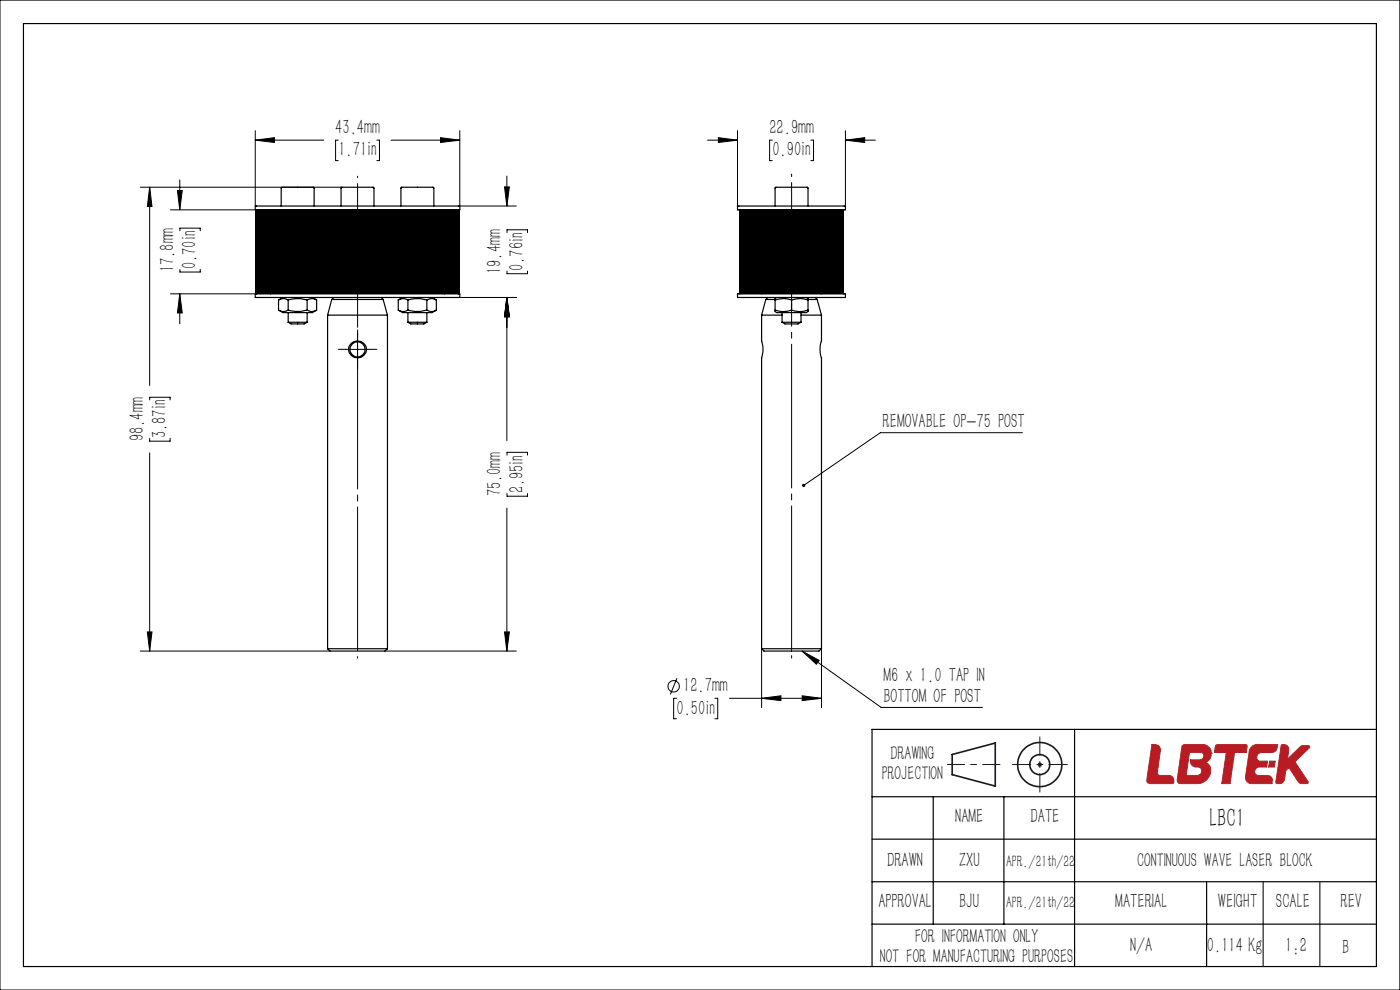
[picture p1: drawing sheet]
<svg xmlns="http://www.w3.org/2000/svg" width="297mm" height="210mm" viewBox="0 0 297 210" stroke-linecap="round" stroke-linejoin="round" font-family="sans-serif">
<defs><g id="words">
<text font-size="5.6" x="256.6" y="175.4">LBC1</text>
<g font-size="4.4">
<text x="71.1" y="28.5">43.4mm</text>
<text x="163.2" y="28.5">22.9mm</text>
<text x="71.8" y="33.2">1.71in</text>
<text x="163.9" y="33.2">0.90in</text>
<text x="36.9" y="57.8" transform="rotate(-90 36.9 57.8)">17.8mm</text>
<text x="41.6" y="57.1" transform="rotate(-90 41.6 57.1)">0.70in</text>
<text x="106.3" y="58.1" transform="rotate(-90 106.3 58.1)">19.4mm</text>
<text x="111" y="57.5" transform="rotate(-90 111 57.5)">0.76in</text>
<text x="30.5" y="93.6" transform="rotate(-90 30.5 93.6)">98.4mm</text>
<text x="35.2" y="93" transform="rotate(-90 35.2 93)">3.87in</text>
<text x="187.2" y="90.8">REMOVABLE OP-75 POST</text>
<text x="106.3" y="105.3" transform="rotate(-90 106.3 105.3)">75.0mm</text>
<text x="111" y="104.7" transform="rotate(-90 111 104.7)">2.95in</text>
<text x="144.9" y="146.9">12.7mm</text>
<text x="187.4" y="144.7">M6 x 1.0 TAP IN</text>
<text x="187.4" y="149.2">BOTTOM OF POST</text>
<text x="143.5" y="151.6">0.50in</text>
<text x="202.7" y="174.7">NAME</text>
<text x="218.6" y="174.7">DATE</text>
<text x="188.2" y="183.9">DRAWN</text>
<text x="203.4" y="184">ZXU</text>
<text x="186.3" y="192.7">APPROVAL</text>
<text x="203.4" y="192.7">BJU</text>
<text x="236.6" y="192.7">MATERIAL</text>
<text x="258.4" y="192.7">WEIGHT</text>
<text x="270.7" y="192.7">SCALE</text>
<text x="284.4" y="192.7">REV</text>
<text x="239.8" y="201.9">N/A</text>
<text x="256" y="201.9">0.114 Kg</text>
<text x="272.7" y="201.9">1:2</text>
<text x="284.8" y="202.4">B</text>
</g>
<g font-size="4.2">
<text x="188.9" y="161.3">DRAWING</text>
<text x="187" y="165.5">PROJECTION</text>
<text x="241.2" y="184">CONTINUOUS WAVE LASER BLOCK</text>
<text x="194.1" y="200">FOR INFORMATION ONLY</text>
<text x="186.6" y="204.2">NOT FOR MANUFACTURING PURPOSES</text>
</g>
<g font-size="3.5">
<text x="213.4" y="184">APR./21th/22</text>
<text x="213.4" y="192.7">APR./21th/22</text>
</g>
</g></defs>
<path d="M220.1 162.2h1M220.2 161.8l.7 .8M220.6 161.7v1M220.9 161.8l-.7 .8" fill="none" stroke="#191924" stroke-width=".21"/>
<g fill="none" stroke="#191924" stroke-width=".35">
<path d="M202 160l9.1-2.4v9.1l-9.1-2.4z"/>
<circle cx="220.6" cy="162.2" r="4.7"/>
<circle cx="220.6" cy="162.2" r="2.13"/>
</g>
<path d="M244.4 157.9h.8a1.16 1.16 0 0 1 1 1.4l-.7 4.5a.6 .6 0 0 0 .6 .7h1.9a1.03 1.03 0 0 1 1 .6 1.03 1.03 0 0 1-.2 1.1h-4.8l-.5-.1-.2-.3zM250.8 158.2l.4-.3h4a2 2 0 0 1 1.8 1.7 2 2 0 0 1-1.2 2.2h.2a1.96 1.96 0 0 1 .7 2.5 2.79 2.79 0 0 1-2.7 1.9h-3.5a.73 .73 0 0 1-.8-.8zM252.3 159.6h2.4a.76 .76 0 0 1 .7 .7 .76 .76 0 0 1-.5 .8l-2.3 .1a1.22 1.22 0 0 0 .5 1.3l1 .2a.9 .9 0 0 1 .8 1 .9 .9 0 0 1-1 .8h-2.3zM257 159.8h.1M257.9 158.1l.3-.2h6.1l.3 .3-.2 1.4h-2.5l-1 6.6h-1.7l.9-6.6h-2.5zM265.4 158.6l.4-.4 .7-.3h4.5l-.1 .7a1.16 1.16 0 0 1-1.1 1h-2.1a.93 .93 0 0 0-1.1 .8 .93 .93 0 0 0 .8 1.1h1.5l-.2 1.2h-1.5a.91 .91 0 0 0-1 .8 .91 .91 0 0 0 .7 1h2.1a.98 .98 0 0 1 .9 1.1l-.1 .6h-4.5a1.28 1.28 0 0 1-1.1-1.4l.9-5.8zM271.9 158a1.08 1.08 0 0 1 1.5 1.1l-.3 1.9 2.9-2.8h1.6a.28 .28 0 0 1 .2 .2 .28 .28 0 0 1-.1 .3l-3 2.9 2.8 4.2v.3l-1.5 .1-.4-.2-2.2-3.2-.6 .7-.3 1.8a1.22 1.22 0 0 1-1.6 .9l-.2-.1v-.2l1.1-7.7zM254.9 163.6h.1M266.6 160.7h.1M269.3 161.5h1.2l-.2 1.2h-1.2z" fill="none" stroke="#a72b30" stroke-width=".21"/>
<path d="M0 0h297v210h-297z" fill="none" stroke="#000" stroke-width=".21"/>
<path d="M5 5h287v200h-287zM228 154.7v50.3M292 154.7h-107v50.3M185 178h107M185 169h107M198 169v27M213 169v27M185 196h107M185 187h107M256 187v18" fill="none" stroke="#000" stroke-width=".25"/>
<path d="M201 162.2h11.1" fill="none" stroke="#191924" stroke-width=".21" stroke-dasharray="30.5 1.3 1.3 1.3" stroke-dashoffset="26.8"/>
<path d="M220.6 156.3v11.7M214.7 162.2h11.7" fill="none" stroke="#191924" stroke-width=".21" stroke-dasharray="30.5 1.3 1.3 1.3" stroke-dashoffset="26.5"/>
<path d="M268 187v18M280 187v18" fill="none" stroke="#191924" stroke-width=".25"/>
<path d="M244.4 157.9l1.1 .1 .5 .4 .2 .6-.6 5.1 .4 .4h2.2l.3 .1 .5 .6v.8l-.1 .2h-5.2l-.4-.3zM252.3 159.6l-.7 4.9 2.7-.1 .6-.5-.1-.8-.4-.4h-.9l-.5-.2-.4-.6v-.7l2.2-.1 .5-.4 .1-.7-.3-.3-.4-.1zM250.9 158.1l.3-.2h4.1l1 .5 .5 .5 .2 .7-.3 1.4-.9 .8 .6 .4a2.42 2.42 0 0 1-.6 3.4l-.2 .1a2.35 2.35 0 0 1-1.6 .5h-3.7l-.5-.4 .9-7.4zM258 158.1l.2-.2h6.1l.3 .3-.2 1.4h-2.5l-1 6.6h-1.7l.9-6.6h-2.5zM265.5 158.5l1-.6h4.5l-.1 1-.5 .5-.4 .2-2.7 .1-.5 .3-.2 .6 .1 .5 .3 .3 1.9 .1-.2 1.2h-1.6l-.5 .2-.4 .6 .1 .6 .5 .4 2.7 .1 .4 .6-.1 1h-4.5l-.9-.5-.2-.9 .8-5.5zM269.3 161.5h1.2l-.2 1.2h-1.2zM271.9 158l-1.2 8.1 .9 .1 .7-.4 .2-.5 .3-1.8 .6-.7 2.3 3.3 .3 .1h1.4l.1-.4-2.8-4.2 3.1-3v-.4l-1.8 .1-2.9 2.7 .3-2.4-.3-.4-.4-.2z" fill-rule="evenodd" fill="#b81c22"/>
<g fill="none" stroke="#000" stroke-width=".21">
<path d="M29.7 39.7h42.8M31.7 39.7v42.1M31.7 39.7l.5 4.1h-.9zM38.1 38.2v6.3M54.2 29.7h14.5M54.2 27.7v16M54.2 29.7l4-.5v1zM71.8 29.7h-.6v4.4h.6M79.9 29.7h.6v4.4h-.6M83 29.7h14.5M93.5 29.2l4 .5-4 .5zM97.5 27.7v16h12"/>
<path d="M107 39.6h1.1l-.6 4.1zM107.5 37.4v6.3M150.1 29.7h6.4M152.4 29.2l4.1 .5-4.1 .5zM156.5 27.7v16M163.8 29.7h-.5v4.4h.5M172 29.7h.6v4.4h-.6M179.4 29.7l4-.5v1zM179.4 29.7h6.3M179.4 27.7v16M36.2 44.5h18M37.6 40.4h1.1l-.6 4.1z"/>
<path d="M38.2 49v-.6h4.3v.6M38.2 57.1v.6h4.3v-.6M107.6 49.3v-.6h4.3v.6M107.6 57.5v.6h4.3v-.6M36.2 62.3h18M38.1 62.3v6.4M38.1 62.3l.6 4.1h-1.1zM73.3 74.1h5.1M75.8 71.6v5M97.5 63.1h12M107.5 63.1l.6 4.1h-1.1zM107.5 63.1v30.4"/>
<path d="M31.7 84.8v-.5h4.4v.5M31.7 93v.6h4.4v-.6M31.7 96.1v42M107.6 96.5v-.6h4.3v.6M216.9 91.8h-30.1l-16.3 11.2M107.5 107.8v30.3M107.6 104.7v.6h4.3v-.6M29.7 138.1h40.3M31.3 134h.9l-.5 4.1zM81.7 138.1h27.8M107 134h1.1l-.6 4.1zM161.6 137.6v12.5"/>
<path d="M170.1 138.1l3.7 2-.6 .8zM170.1 138.1l16.8 12h21.5M174.3 137.6v12.5M143.5 148.1h-.6v4.4h.6M143.6 143.9l-1.4 3.4M151.7 148.1h.6v4.4h-.6M154.8 148.1h19.5M161.6 148.1l4.1-.5v1zM170.2 147.6l4.1 .5-4.1 .5z"/>
<circle cx="142.9" cy="145.6" r="1.21"/>
</g>
<path d="M167.9 36.9v102.7" fill="none" stroke="#000" stroke-width=".21" stroke-dasharray="30.5 1.3 1.3 1.3" stroke-dashoffset="-1.8"/>
<path d="M75.9 139.6v-102.2" fill="none" stroke="#000" stroke-width=".21" stroke-dasharray="30.5 1.3 1.3 1.3" stroke-dashoffset="-1.6"/>
<path d="M73.4 74.1h-1.6M75.9 71.6v-1.6M75.9 76.6v1.6M78.4 74.1h1.6" fill="none" stroke="#000" stroke-width=".21" stroke-dasharray="30.5 1.3 1.3 1.3"/>
<g fill="#000">
<path d="M54.2 29.7l4-.5v1zM93.5 29.2l4 .5-4 .5zM152.4 29.2l4.1 .5-4.1 .5zM179.4 29.7l4-.5v1zM161.6 148.1l4.1-.5v1zM170.2 147.6l4.1 .5-4.1 .5z"/>
<path d="M107 39.6h1.1l-.6 4.1zM107.5 63.1l.6 4.1h-1.1zM107.5 63.1l.6 4.1h-1.1zM107 134h1.1l-.6 4.1z"/>
<path d="M38.1 62.3l.6 4.1h-1.1zM37.6 40.4h1.1l-.6 4.1zM31.3 134h.9l-.5 4.1zM31.7 39.7l.5 4.1h-.9z"/>
<path d="M170.2 102.8v.3l.3-.1-.3 .1a.35 .35 0 0 0 .5 .1 .35 .35 0 0 0 0-.5 .35 .35 0 0 0-.5 .1zM170.1 138.1l3.7 2-.6 .8z"/>
</g>
<g fill="none" stroke="#000" stroke-width=".25">
<path d="M54.2 43.7h43.3v.8h-43.3zM54.3 45.3h.3M54.3 44.5h3M54.3 44.7h3M54.3 44.8h3M54.3 44.9h3M54.3 45h3M54.3 45.1h3M54.3 45.1h.3M54.3 45.5h.3M54.3 45.7h3M54.3 46h3"/>
<path d="M54.3 46.1h.3M54.3 46.2h.3M54.3 47.4h3M54.3 46.3h.3M54.3 46.9h3M54.3 47.2h.3M54.3 46.6h3M54.3 47.1h.3M54.3 46.9h.3M54.3 47.5h3M54.3 45.9h3M54.3 46.5h3"/>
<path d="M54.3 46.7h3M54.3 46.8h3M54.3 47.3h.3M54.3 47.6h3M54.3 46.3h3M54.3 45.4h.3M54.3 45.6h3M54.3 47.8h.3M54.3 47.9h.3M54.3 48.3h3M54.3 48.1h3M54.3 48.2h3"/>
<path d="M54.3 48.4h3M54.3 49.2h3M54.3 48.6h.3M54.3 49.6h.3M54.3 48.5h.3M54.3 49.8h3M54.3 50h3M54.3 49.1h3M54.3 49.9h3M54.3 49.5h.3M54.3 48.8h.3M54.3 48.9h3"/>
<path d="M54.3 49h3M54.3 48.7h.3M54.3 49.7h.3M54.3 49.3h3M54.3 47.7h.3M54.3 50.1h3M54.3 48h3M54.3 49.4h3M54.3 50.2h3M54.3 50.3h.3M54.3 50.4h.3M54.3 50.5h.3"/>
<path d="M54.3 50.6h.3M54.3 50.7h3M54.3 50.8h3M54.3 50.9h3M54.3 51.1h3M54.3 51.4h.3M54.3 51.5h.3M54.3 51.6h3M54.3 52.6h3M54.3 52.9h3M54.3 53h.3M54.3 53.3h.3"/>
<path d="M54.3 52.7h3M54.3 51.7h3M54.3 53h3M54.3 53.6h3M54.3 51.8h3M54.3 52h3M54.3 52.4h3M54.3 52.3h.3M54.3 53.2h.3M54.3 53.5h3M54.3 51.2h3M54.3 52.4h.3"/>
<path d="M54.3 51.3h.3M54.3 51h3M54.3 52.2h.3M54.3 53.4h3M54.3 52.1h.3M54.3 52.8h3M54.3 53.8h3M54.3 53.9h3M54.3 54.1h.3M54.3 54.5h3M54.3 54.2h.3M54.3 54.2h3"/>
<path d="M54.3 54.7h3M54.3 54.8h.3M54.3 55h.3M54.3 55.8h.3M54.3 56h3M54.3 55.9h3M54.3 55.6h.3M54.3 56.5h.3M54.3 55.7h.3M54.3 56.4h.3M54.3 55.4h.3M54.3 56.3h3"/>
<path d="M54.3 55.3h3M54.3 54.4h3M54.3 55.2h.3M54.3 54h.3M54.3 55.1h.3M54.3 56.2h3M54.3 55.4h3M54.3 54.6h3M54.3 54.8h3M54.3 56.6h.3M54.3 56.6h3M54.3 56.8h3"/>
<path d="M54.3 56.9h3M54.3 57h3M54.3 57.2h3M54.3 57.2h.3M54.3 57.1h3M54.3 57.4h.3M54.3 57.5h.3M54.3 58.1h3M54.3 59.2h.3M54.3 57.7h3M54.3 58.8h3M54.3 59h3"/>
<path d="M54.3 59h.3M54.3 57.8h3M54.3 58.7h3M54.3 58h3M54.3 58.6h3M54.3 58.3h.3M54.3 59.6h3M54.3 59.3h.3M54.3 58.4h.3M54.3 59.4h.3M54.3 58.9h3M54.3 59.5h3"/>
<path d="M54.3 58.4h3M54.3 58.2h.3M54.3 57.6h.3M54.3 59.9h3M54.3 59.8h3M54.3 60h.3M54.3 59.3h.1M54.3 45.3h.1M54.3 44.5l.1 .1M54.3 44.7h.1M54.3 44.8h.1M54.3 44.9h.1"/>
<path d="M54.3 45h.1M54.3 45.1h.1M54.3 45.1l.1 .1M54.3 45.5h.1M54.3 45.7l.1 .1M54.3 46h.1M54.3 46.1h.1M54.3 46.2h.1M54.3 47.4h.1M54.3 46.3h.1M54.3 46.9h.1M54.3 47.2h.1"/>
<path d="M54.3 46.6h.1M54.3 47.1h.1M54.3 46.9l.1 .1M54.3 47.5h.1M54.3 45.7h.1M54.3 45.9h.1M54.3 46.5h.1M54.3 46.7h.1M54.3 46.8h.1M54.3 47.3h.1M54.3 47.6h.1M54.3 46.3l.1 .1"/>
<path d="M54.3 45.4h.1M54.3 45.6h.1M54.3 47.8h.1M54.3 47.9h.1M54.3 48.3h.1M54.3 48.1h.1M54.3 48.2h.1M54.3 48.4h.1M54.3 49.2h.1M54.3 48.6h.1M54.3 49.6h.1M54.3 48.5h.1"/>
<path d="M54.3 49.8h.1M54.3 50h.1M54.3 49.1h.1M54.3 49.9h.1M54.3 49.5h.1M54.3 48.8h.1M54.3 48.9h.1M54.3 49h.1M54.3 48.7h.1M54.3 49.7h.1M54.3 49.3h.1M54.3 47.7h.1"/>
<path d="M54.3 50.1h.1M54.3 48h.1M54.3 49.4h.1M54.3 50.2h.1M54.3 50.3h.1M54.3 50.4h.1M54.3 50.5h.1M54.3 50.6h.1M54.3 50.7h.1M54.3 50.8h.1M54.3 50.9h.1M54.3 51.1h.1"/>
<path d="M54.3 51.4h.1M54.3 51.5h.1M54.3 51.6h.1M54.3 52.6h.1M54.3 52.9h.1M54.3 53l.1 .1M54.3 53.3h.1M54.3 52.7h.1M54.3 51.7h.1M54.3 53h.1M54.3 53.6h.1M54.3 51.8h.1"/>
<path d="M54.3 52h.1M54.3 52.4l.1 .1M54.3 52.3h.1M54.3 53.2h.1M54.3 53.5h.1M54.3 51.2h.1M54.3 52.4h.1M54.3 51.3h.1M54.3 51h.1M54.3 52.2h.1M54.3 53.4h.1M54.3 52.1h.1"/>
<path d="M54.3 51.8l.1 .1M54.3 52.8h.1M54.3 53.8h.1M54.3 53.9h.1M54.3 54.1h.1M54.3 54.5h.1M54.3 54.2h.1M54.3 54.2l.1 .1M54.3 54.7h.1M54.3 54.8l.1 .1M54.3 55h.1M54.3 55.8h.1"/>
<path d="M54.3 56l.1 .1M54.3 55.9h.1M54.3 55.6h.1M54.3 56.5h.1M54.3 55.7h.1M54.3 56.4h.1M54.3 55.4l.1 .1M54.3 56.3h.1M54.3 56h.1M54.3 55.3h.1M54.3 54.4h.1M54.3 53.6l.1 .1"/>
<path d="M54.3 55.2h.1M54.3 54h.1M54.3 55.1h.1M54.3 56.2h.1M54.3 55.4h.1M54.3 54.6h.1M54.3 54.8h.1M54.3 56.6h.1M54.3 56.6l.1 .1M54.3 56.8h.1M54.3 56.9h.1M54.3 57h.1"/>
<path d="M54.3 57.2h.1M54.3 57.2l.1 .1M54.3 57.1h.1M54.3 57.4h.1M54.3 57.5h.1M54.3 58.1h.1M54.3 59.2h.1M54.3 57.7h.1M54.3 58.8h.1M54.3 59h.1M54.3 59l.1 .1M54.3 57.8l.1 .1"/>
<path d="M54.3 58.7h.1M54.3 58h.1M54.3 58.6h.1M54.3 58.3h.1M54.3 59.6h.1M54.3 58.4h.1M54.3 59.4h.1M54.3 58.9h.1M54.3 59.5h.1M54.3 58.4l.1 .1M54.3 57.8h.1M54.3 58.2h.1"/>
<path d="M54.3 59.6l.1 .1M54.3 57.6h.1M54.3 59.9h.1M54.3 60h.1M54.3 59.8h.1M54.4 45.2h.2M54.4 45.3h.2M54.4 44.6h.2M54.4 44.7h.2M54.4 44.8h.2M54.4 44.9h.2M54.4 45h.2"/>
<path d="M54.4 45.1h.2M54.4 45.4h.2M54.4 45.5h.2M54.4 45.8h.2M54.4 45.7h.2M54.4 45.9h.2M54.4 46h.2M54.4 46.1h.2M54.4 46.2h.2M54.4 47.3h.2M54.4 47.4h.2M54.4 46.3h.2"/>
<path d="M54.4 46.8h.2M54.4 46.9h.2M54.4 47.1h.2M54.4 47.2h.2M54.4 46.5h.2M54.4 46.6h.2M54.4 47h.2M54.4 47.5h.2M54.4 45.6h.2M54.4 46.4h.2M54.4 46.7h.2M54.4 47.6h.2"/>
<path d="M54.4 47.8h.2M54.4 47.7h.2M54.4 47.9h.2M54.4 48.2h.2M54.4 48.3h.2M54.4 48h.2M54.4 48.1h.2M54.4 48.4h.2M54.4 49.1h.2M54.4 49.2h.2M54.4 48.5h.2M54.4 48.6h.2"/>
<path d="M54.4 49.5h.2M54.4 49.6h.2M54.4 49.7h.2M54.4 49.8h.2M54.4 49.9h.2M54.4 50h.2M54.4 49h.2M54.4 49.4h.2M54.4 48.7h.2M54.4 48.8h.2M54.4 48.9h.2M54.4 49.3h.2"/>
<path d="M54.4 50.1h.2M54.4 50.2h.2M54.4 50.3h.2M54.4 50.4h.2M54.4 50.5h.2M54.4 50.6h.2M54.4 50.7h.2M54.4 50.8h.2M54.4 50.9h.2M54.4 51h.2M54.4 51.1h.2M54.4 51.4h.2"/>
<path d="M54.4 51.3h.2M54.4 51.5h.2M54.4 51.6h.2M54.4 52.6h.2M54.4 52.5h.2M54.4 52.8h.2M54.4 52.9h.2M54.4 53h.2M54.4 53.1h.2M54.4 53.3h.2M54.4 53.2h.2M54.4 52.7h.2"/>
<path d="M54.4 51.7h.2M54.4 53.5h.2M54.4 53.6h.2M54.4 51.8h.2M54.4 52h.2M54.4 51.9h.2M54.4 52.4h.2M54.4 52.2h.2M54.4 52.3h.2M54.4 53.4h.2M54.4 51.2h.2M54.4 52.1h.2"/>
<path d="M54.4 53.7h.2M54.4 53.8h.2M54.4 53.9h.2M54.4 54h.2M54.4 54.1h.2M54.4 54.5h.2M54.4 54.4h.2M54.4 54.2h.2M54.4 54.3h.2M54.4 54.7h.2M54.4 54.6h.2M54.4 54.9h.2"/>
<path d="M54.4 54.8h.2M54.4 55h.2M54.4 55.7h.2M54.4 55.8h.2M54.4 56.1h.2M54.4 56h.2M54.4 55.9h.2M54.4 55.5h.2M54.4 55.6h.2M54.4 56.5h.2M54.4 56.4h.2M54.4 56.3h.2"/>
<path d="M54.4 55.4h.2M54.4 56.2h.2M54.4 55.2h.2M54.4 55.3h.2M54.4 55.1h.2M54.4 56.6h.2M54.4 56.7h.2M54.4 56.8h.2M54.4 56.9h.2M54.4 57h.2M54.4 57.1h.2M54.4 57.2h.2"/>
<path d="M54.4 57.3h.2M54.4 57.4h.2M54.4 57.5h.2M54.4 58h.2M54.4 58.1h.2M54.4 59.1h.2M54.4 59.2h.2M54.4 57.6h.2M54.4 57.7h.2M54.4 58.7h.2M54.4 58.8h.2M54.4 58.9h.2"/>
<path d="M54.4 59h.2M54.4 57.8h.2M54.4 57.9h.2M54.4 58.6h.2M54.4 58.5h.2M54.4 58.2h.2M54.4 58.3h.2M54.4 59.5h.2M54.4 59.6h.2M54.4 59.3h.2M54.4 58.4h.2M54.4 59.4h.2"/>
<path d="M54.4 59.7h.2M54.4 59.8h.2M54.4 59.9h.2M54.4 60h.2M54.4 45.2l-.1 .1M54.4 46l-.1 .1M54.4 44.5h-.1M54.4 44.6l-.1 .1M54.4 44.7l-.1 .1M54.4 46.3h-.1M54.4 44.8l-.1 .1M54.4 47.9l-.1 .1"/>
<path d="M54.4 44.9l-.1 .1M54.4 48l-.1 .1M54.4 45l-.1 .1M54.4 46.6l-.1 .1M54.4 45.1h-.1M54.4 46.9h-.1M54.4 45.4l-.1 .1M54.4 47.2l-.1 .1M54.4 45.7h-.1M54.4 45.9l-.1 .1M54.4 49.1l-.1 .1M54.4 46.1l-.1 .1"/>
<path d="M54.4 50.3l-.1 .1M54.4 47.3l-.1 .1M54.4 49.2l-.1 .1M54.4 46.2l-.1 .1M54.4 49.8l-.1 .1M54.4 46.8l-.1 .1M54.4 47.1l-.1 .1M54.4 46.5l-.1 .1M54.4 47l-.1 .1M54.4 48.4l-.1 .1M54.4 50.4l-.1 .1M54.4 47.4l-.1 .1"/>
<path d="M54.4 48.6l-.1 .1M54.4 45.6l-.1 .1M54.4 45.8l-.1 .1M54.4 46.4l-.1 .1M54.4 49.7l-.1 .1M54.4 46.7l-.1 .1M54.4 50.5l-.1 .1M54.4 47.5l-.1 .1M54.4 47.8l-.1 .1M54.4 45.3l-.1 .1M54.4 48.5l-.1 .1M54.4 45.5l-.1 .1"/>
<path d="M54.4 47.7l-.1 .1M54.4 48.2l-.1 .1M54.4 51l-.1 .1M54.4 51.1l-.1 .1M54.4 48.1l-.1 .1M54.4 48.3l-.1 .1M54.4 52.1l-.1 .1M54.4 51.5l-.1 .1M54.4 49.5l-.1 .1M54.4 52.7l-.1 .1M54.4 52.9l-.1 .1M54.4 49.9l-.1 .1"/>
<path d="M54.4 49l-.1 .1M54.4 52.8l-.1 .1M54.4 49.4l-.1 .1M54.4 51.7l-.1 .1M54.4 48.7l-.1 .1M54.4 48.8l-.1 .1M54.4 48.9l-.1 .1M54.4 51.6l-.1 .1M54.4 49.6l-.1 .1M54.4 52.2l-.1 .1M54.4 47.6l-.1 .1M54.4 50l-.1 .1"/>
<path d="M54.4 50.9l-.1 .1M54.4 52.3l-.1 .1M54.4 49.3l-.1 .1M54.4 50.1l-.1 .1M54.4 50.2l-.1 .1M54.4 53.3l-.1 .1M54.4 53.4l-.1 .1M54.4 53.5l-.1 .1M54.4 50.6l-.1 .1M54.4 50.7l-.1 .1M54.4 50.8l-.1 .1M54.4 54l-.1 .1"/>
<path d="M54.4 51.3l-.1 .1M54.4 51.4l-.1 .1M54.4 52.5l-.1 .1M54.4 55.8l-.1 .1M54.4 54.5l-.1 .1M54.4 53h-.1M54.4 53.2l-.1 .1M54.4 52.6l-.1 .1M54.4 54.6l-.1 .1M54.4 55.9l-.1 .1M54.4 56.5l-.1 .1M54.4 54.7l-.1 .1"/>
<path d="M54.4 51.9l-.1 .1M54.4 53.9l-.1 .1M54.4 52.4h-.1M54.4 55.2l-.1 .1M54.4 53.1l-.1 .1M54.4 56.4l-.1 .1M54.4 54.1l-.1 .1M54.4 55.3l-.1 .1M54.4 51.2l-.1 .1M54.4 52l-.1 .1M54.4 51.8h-.1M54.4 53.7l-.1 .1"/>
<path d="M54.4 53.8l-.1 .1M54.4 57l-.1 .1M54.4 54.4l-.1 .1M54.4 57.1l-.1 .1M54.4 55.7l-.1 .1M54.4 54.2h-.1M54.4 57.6l-.1 .1M54.4 54.8h-.1M54.4 54.9l-.1 .1M54.4 57.5l-.1 .1M54.4 56h-.1M54.4 58.8l-.1 .1"/>
<path d="M54.4 55.5l-.1 .1M54.4 59.4l-.1 .1M54.4 55.6l-.1 .1M54.4 57.8h-.1M54.4 56.3l-.1 .1M54.4 55.4h-.1M54.4 56.2l-.1 .1M54.4 58.9l-.1 .1M54.4 58.2l-.1 .1M54.4 54.3l-.1 .1M54.4 55.1l-.1 .1M54.4 53.6h-.1"/>
<path d="M54.4 55l-.1 .1M54.4 56.1l-.1 .1M54.4 58.3l-.1 .1M54.4 57.7l-.1 .1M54.4 59.5l-.1 .1M54.4 58.1l-.1 .1M54.4 56.6h-.1M54.4 56.7l-.1 .1M54.4 56.8l-.1 .1M54.4 58.4h-.1M54.4 56.9l-.1 .1M54.4 58.7l-.1 .1"/>
<path d="M54.4 57.2h-.1M54.4 60l-.1 .1M54.4 57.3l-.1 .1M54.4 57.4l-.1 .1M54.4 58l-.1 .1M54.4 59.1l-.1 .1M54.4 59h-.1M54.4 59.3l-.1 .1M54.4 58.6l-.1 .1M54.4 57.9l-.1 .1M54.4 58.5l-.1 .1M54.4 59.2l-.1 .1"/>
<path d="M54.4 59.9l-.1 .1M54.4 59.6h-.1M54.4 59.8l-.1 .1M54.4 59.7l-.1 .1M54.6 45.2h2.8M54.6 45.3h2.8M54.6 44.6h2.8M54.6 44.7h2.8M54.6 44.8h2.8M54.6 44.9h2.8M54.6 45h2.8M54.6 45.1h2.8"/>
<path d="M54.6 45.4h2.8M54.6 45.5h2.8M54.6 45.7h2.8M54.6 45.8h2.8M54.6 45.9h2.8M54.6 46h2.8M54.6 46.1h2.8M54.6 46.2h2.8M54.6 47.3h2.8M54.6 47.4h2.8M54.6 46.3h2.8M54.6 46.8h2.8"/>
<path d="M54.6 46.9h2.8M54.6 47.1h2.8M54.6 47.2h2.8M54.6 46.5h2.8M54.6 46.6h2.8M54.6 47h2.8M54.6 47.5h2.8M54.6 45.6h2.8M54.6 46.4h2.8M54.6 46.7h2.8M54.6 47.6h2.8M54.6 47.7h2.8"/>
<path d="M54.6 47.8h2.8M54.6 47.9h2.8M54.6 48.2h2.8M54.6 48.3h2.8M54.6 48h2.8M54.6 48.1h2.8M54.6 48.4h2.8M54.6 49.1h2.8M54.6 49.2h2.8M54.6 48.6h2.8M54.6 48.5h2.8M54.6 49.5h2.8"/>
<path d="M54.6 49.6h2.8M54.6 49.7h2.8M54.6 49.8h2.8M54.6 49.9h2.8M54.6 50h2.8M54.6 49h2.8M54.6 49.4h2.8M54.6 48.8h2.8M54.6 48.7h2.8M54.6 48.9h2.8M54.6 49.3h2.8M54.6 50.1h2.8"/>
<path d="M54.6 50.2h2.8M54.6 50.3h2.8M54.6 50.4h2.8M54.6 50.5h2.8M54.6 50.6h2.8M54.6 50.7h2.8M54.6 50.8h2.8M54.6 50.9h2.8M54.6 51h2.8M54.6 51.1h2.8M54.6 51.3h2.8M54.6 51.4h2.8"/>
<path d="M54.6 51.5h2.8M54.6 51.6h2.8M54.6 52.5h2.8M54.6 52.6h2.8M54.6 52.8h2.8M54.6 52.9h2.8M54.6 53h2.8M54.6 53.1h2.8M54.6 53.2h2.8M54.6 53.3h2.8M54.6 52.7h2.8M54.6 51.7h2.8"/>
<path d="M54.6 53.5h2.8M54.6 53.6h2.8M54.6 51.8h2.8M54.6 51.9h2.8M54.6 52h2.8M54.6 52.4h2.8M54.6 52.3h2.8M54.6 52.2h2.8M54.6 53.4h2.8M54.6 51.2h2.8M54.6 52.1h2.8M54.6 53.7h2.8"/>
<path d="M54.6 53.8h2.8M54.6 53.9h2.8M54.6 54.1h2.8M54.6 54h2.8M54.6 54.4h2.8M54.6 54.5h2.8M54.6 54.2h2.8M54.6 54.3h2.8M54.6 54.6h2.8M54.6 54.7h2.8M54.6 54.8h2.8M54.6 54.9h2.8"/>
<path d="M54.6 55h2.8M54.6 55.7h2.8M54.6 55.8h2.8M54.6 56h2.8M54.6 56.1h2.8M54.6 55.9h2.8M54.6 55.5h2.8M54.6 55.6h2.8M54.6 56.5h2.8M54.6 56.4h2.8M54.6 56.3h2.8M54.6 55.4h2.8"/>
<path d="M54.6 56.2h2.8M54.6 55.3h2.8M54.6 55.2h2.8M54.6 55.1h2.8M54.6 56.6h2.8M54.6 56.7h2.8M54.6 56.8h2.8M54.6 56.9h2.8M54.6 57h2.8M54.6 57.1h2.8M54.6 57.2h2.8M54.6 57.3h2.8"/>
<path d="M54.6 57.4h2.8M54.6 57.5h2.8M54.6 58h2.8M54.6 58.1h2.8M54.6 59.1h2.8M54.6 59.2h2.8M54.6 57.6h2.8M54.6 57.7h2.8M54.6 58.7h2.8M54.6 58.8h2.8M54.6 58.9h2.8M54.6 59h2.8"/>
<path d="M54.6 57.8h2.8M54.6 57.9h2.8M54.6 58.6h2.8M54.6 58.5h2.8M54.6 58.3h2.8M54.6 58.2h2.8M54.6 59.5h2.8M54.6 59.6h2.8M54.6 59.3h2.8M54.6 58.4h2.8M54.6 59.4h2.8M54.6 59.7h2.8"/>
<path d="M54.6 59.8h2.8M54.6 59.9h2.8M54.6 60h2.8M57.3 45.3h.3M57.3 44.5h37M57.3 44.7h37M57.3 44.8h37M57.3 44.9h37M57.3 45h37M57.3 45.1h37M57.3 45.1h.3M57.3 45.5h.3"/>
<path d="M57.3 45.7h37M57.3 46h37M57.3 46.1h.3M57.3 46.2h.3M57.3 47.4h37M57.3 46.3h.3M57.3 46.9h37M57.3 47.2h.3M57.3 46.6h37M57.3 47.1h.3M57.3 46.9h.3M57.3 47.5h37"/>
<path d="M57.3 45.9h37M57.3 46.5h37M57.3 46.7h37M57.3 46.8h37M57.3 47.3h.3M57.3 47.6h37M57.3 46.3h37M57.3 45.4h.3M57.3 45.6h37M57.3 47.8h.3M57.3 47.9h.3M57.3 48.3h37"/>
<path d="M57.3 48.1h37M57.3 48.2h37M57.3 48.4h37M57.3 49.2h37M57.3 48.6h.3M57.3 49.6h.3M57.3 48.5h.3M57.3 49.8h37M57.3 50h37M57.3 49.1h37M57.3 49.9h37M57.3 49.5h.3"/>
<path d="M57.3 48.8h.3M57.3 48.9h37M57.3 49h37M57.3 48.7h.3M57.3 49.7h.3M57.3 49.3h37M57.3 47.7h.3M57.3 50.1h37M57.3 48h37M57.3 49.4h37M57.3 50.2h37M57.3 50.3h.3"/>
<path d="M57.3 50.4h.3M57.3 50.5h.3M57.3 50.6h.3M57.3 50.7h37M57.3 50.8h37M57.3 50.9h37M57.3 51.1h37M57.3 51.4h.3M57.3 51.5h.3M57.3 51.6h37M57.3 52.6h37M57.3 52.9h37"/>
<path d="M57.3 53h.3M57.3 53.3h.3M57.3 52.7h37M57.3 51.7h37M57.3 53h37M57.3 53.6h37M57.3 51.8h37M57.3 52h37M57.3 52.4h37M57.3 52.3h.3M57.3 53.2h.3M57.3 53.5h37"/>
<path d="M57.3 51.2h37M57.3 52.4h.3M57.3 51.3h.3M57.3 51h37M57.3 52.2h.3M57.3 53.4h37M57.3 52.1h.3M57.3 52.8h37M57.3 53.8h37M57.3 53.9h37M57.3 54.1h.3M57.3 54.5h37"/>
<path d="M57.3 54.2h.3M57.3 54.2h37M57.3 54.7h37M57.3 54.8h.3M57.3 55h.3M57.3 55.8h.3M57.3 56h37M57.3 55.9h37M57.3 55.6h.3M57.3 56.5h.3M57.3 55.7h.3M57.3 56.4h.3"/>
<path d="M57.3 55.4h.3M57.3 56.3h37M57.3 55.3h37M57.3 54.4h37M57.3 55.2h.3M57.3 54h.3M57.3 55.1h.3M57.3 56.2h37M57.3 55.4h37M57.3 54.6h37M57.3 54.8h37M57.3 56.6h.3"/>
<path d="M57.3 56.6h37M57.3 56.8h37M57.3 56.9h37M57.3 57h37M57.3 57.2h37M57.3 57.2h.3M57.3 57.1h37M57.3 57.4h.3M57.3 57.5h.3M57.3 58.1h37M57.3 59.2h.3M57.3 57.7h37"/>
<path d="M57.3 58.8h37M57.3 59h37M57.3 59h.3M57.3 57.8h37M57.3 58.7h37M57.3 58h37M57.3 58.6h37M57.3 58.3h.3M57.3 59.6h37M57.3 59.3h.3M57.3 58.4h.3M57.3 59.4h.3"/>
<path d="M57.3 58.9h37M57.3 59.5h37M57.3 58.4h37M57.3 58.2h.3M57.3 57.6h.3M57.3 59.9h37M57.3 59.8h37M57.3 60h.3M57.3 45.3h.1M57.3 48.3h.1M57.3 44.5l.1 .1M57.3 44.7h.1"/>
<path d="M57.3 47.7h.1M57.3 44.8h.1M57.3 47.8h.1M57.3 44.9h.1M57.3 45h.1M57.3 45.1h.1M57.3 45.1l.1 .1M57.3 45.5h.1M57.3 45.7l.1 .1M57.3 46h.1M57.3 49h.1M57.3 46.1h.1"/>
<path d="M57.3 46.2h.1M57.3 47.4h.1M57.3 46.3h.1M57.3 46.9h.1M57.3 47.2h.1M57.3 50.2h.1M57.3 46.6h.1M57.3 49.6h.1M57.3 47.1h.1M57.3 50.1h.1M57.3 46.9l.1 .1M57.3 47.5h.1"/>
<path d="M57.3 45.7h.1M57.3 45.9h.1M57.3 48.9h.1M57.3 46.5h.1M57.3 49.5h.1M57.3 46.7h.1M57.3 46.8h.1M57.3 47.3h.1M57.3 48.8h.1M57.3 47.6h.1M57.3 49.1h.1M57.3 46.3l.1 .1"/>
<path d="M57.3 45.4h.1M57.3 48.4h.1M57.3 45.6h.1M57.3 50.8h.1M57.3 47.9h.1M57.3 49.4h.1M57.3 51.3h.1M57.3 48.1h.1M57.3 48.2h.1M57.3 49.7h.1M57.3 51.4h.1M57.3 49.2h.1"/>
<path d="M57.3 48.6h.1M57.3 52.6h.1M57.3 48.5h.1M57.3 50h.1M57.3 49.8h.1M57.3 51.5h.1M57.3 50.6h.1M57.3 49.9h.1M57.3 52.4l.1 .1M57.3 50.3h.1M57.3 51.8l.1 .1M57.3 52h.1"/>
<path d="M57.3 48.7h.1M57.3 51.2h.1M57.3 49.3h.1M57.3 50.7h.1M57.3 53l.1 .1M57.3 48h.1M57.3 50.9h.1M57.3 53.2h.1M57.3 51.8h.1M57.3 50.4h.1M57.3 50.5h.1M57.3 52.1h.1"/>
<path d="M57.3 53.6l.1 .1M57.3 53.8h.1M57.3 52.4h.1M57.3 51.1h.1M57.3 54.4h.1M57.3 51.6h.1M57.3 55.6h.1M57.3 52.9h.1M57.3 56l.1 .1M57.3 53.3h.1M57.3 54.8h.1M57.3 52.7h.1"/>
<path d="M57.3 54.2h.1M57.3 51.7h.1M57.3 53h.1M57.3 53.6h.1M57.3 55h.1M57.3 55.4l.1 .1M57.3 52.3h.1M57.3 56.2h.1M57.3 53.5h.1M57.3 54.2l.1 .1M57.3 51h.1M57.3 52.2h.1"/>
<path d="M57.3 53.4h.1M57.3 54.8l.1 .1M57.3 52.8h.1M57.3 56.8h.1M57.3 53.9h.1M57.3 56.9h.1M57.3 54.1h.1M57.3 54.5h.1M57.3 57.5h.1M57.3 57.2l.1 .1M57.3 54.7h.1M57.3 57.8l.1 .1"/>
<path d="M57.3 55.8h.1M57.3 59l.1 .1M57.3 55.9h.1M57.3 56.5h.1M57.3 55.7h.1M57.3 58.7h.1M57.3 56.4h.1M57.3 58.4l.1 .1M57.3 56.3h.1M57.3 59.3h.1M57.3 56h.1M57.3 55.3h.1"/>
<path d="M57.3 57.4h.1M57.3 56.6l.1 .1M57.3 55.2h.1M57.3 54h.1M57.3 55.1h.1M57.3 58.1h.1M57.3 55.4h.1M57.3 54.6h.1M57.3 56.6h.1M57.3 59.6l.1 .1M57.3 59.9h.1M57.3 57h.1"/>
<path d="M57.3 57.2h.1M57.3 57.1h.1M57.3 59.2h.1M57.3 57.7h.1M57.3 58.8h.1M57.3 59h.1M57.3 58h.1M57.3 58.6h.1M57.3 58.3h.1M57.3 59.6h.1M57.3 58.4h.1M57.3 59.4h.1"/>
<path d="M57.3 58.9h.1M57.3 59.5h.1M57.3 57.8h.1M57.3 58.2h.1M57.3 57.6h.1M57.3 59.8h.1M57.3 60h.1M57.4 45.2h.2M57.4 45.3h.2M57.4 44.6h.2M57.4 44.7h.2M57.4 44.8h.2"/>
<path d="M57.4 44.9h.2M57.4 45h.2M57.4 45.1h.2M57.4 45.5h.2M57.4 45.4h.2M57.4 45.7h.2M57.4 45.8h.2M57.4 45.9h.2M57.4 46h.2M57.4 46.1h.2M57.4 46.2h.2M57.4 47.4h.2"/>
<path d="M57.4 47.3h.2M57.4 46.3h.2M57.4 46.9h.2M57.4 46.8h.2M57.4 47.2h.2M57.4 47.1h.2M57.4 46.6h.2M57.4 46.5h.2M57.4 47h.2M57.4 47.5h.2M57.4 45.6h.2M57.4 46.4h.2"/>
<path d="M57.4 46.7h.2M57.4 47.6h.2M57.4 47.8h.2M57.4 47.7h.2M57.4 47.9h.2M57.4 48.2h.2M57.4 48.3h.2M57.4 48h.2M57.4 48.1h.2M57.4 48.4h.2M57.4 49.1h.2M57.4 49.2h.2"/>
<path d="M57.4 48.5h.2M57.4 48.6h.2M57.4 49.5h.2M57.4 49.6h.2M57.4 49.7h.2M57.4 49.8h.2M57.4 49.9h.2M57.4 50h.2M57.4 49h.2M57.4 49.4h.2M57.4 48.7h.2M57.4 48.8h.2"/>
<path d="M57.4 48.9h.2M57.4 49.3h.2M57.4 50.1h.2M57.4 50.2h.2M57.4 50.3h.2M57.4 50.4h.2M57.4 50.5h.2M57.4 50.6h.2M57.4 50.7h.2M57.4 50.8h.2M57.4 50.9h.2M57.4 51.1h.2"/>
<path d="M57.4 51h.2M57.4 51.3h.2M57.4 51.4h.2M57.4 51.5h.2M57.4 51.6h.2M57.4 52.5h.2M57.4 52.6h.2M57.4 52.8h.2M57.4 52.9h.2M57.4 53h.2M57.4 53.1h.2M57.4 53.3h.2"/>
<path d="M57.4 53.2h.2M57.4 52.7h.2M57.4 51.7h.2M57.4 53.6h.2M57.4 53.5h.2M57.4 51.8h.2M57.4 51.9h.2M57.4 52h.2M57.4 52.4h.2M57.4 52.2h.2M57.4 52.3h.2M57.4 53.4h.2"/>
<path d="M57.4 51.2h.2M57.4 52.1h.2M57.4 53.7h.2M57.4 53.8h.2M57.4 53.9h.2M57.4 54h.2M57.4 54.1h.2M57.4 54.5h.2M57.4 54.4h.2M57.4 54.2h.2M57.4 54.3h.2M57.4 54.7h.2"/>
<path d="M57.4 54.6h.2M57.4 54.9h.2M57.4 54.8h.2M57.4 55h.2M57.4 55.7h.2M57.4 55.8h.2M57.4 56h.2M57.4 56.1h.2M57.4 55.9h.2M57.4 55.5h.2M57.4 55.6h.2M57.4 56.5h.2"/>
<path d="M57.4 56.4h.2M57.4 56.3h.2M57.4 55.4h.2M57.4 56.2h.2M57.4 55.2h.2M57.4 55.3h.2M57.4 55.1h.2M57.4 56.6h.2M57.4 56.7h.2M57.4 56.8h.2M57.4 56.9h.2M57.4 57h.2"/>
<path d="M57.4 57.1h.2M57.4 57.2h.2M57.4 57.3h.2M57.4 57.4h.2M57.4 57.5h.2M57.4 58.1h.2M57.4 58h.2M57.4 59.2h.2M57.4 59.1h.2M57.4 57.7h.2M57.4 57.6h.2M57.4 58.7h.2"/>
<path d="M57.4 58.8h.2M57.4 58.9h.2M57.4 59h.2M57.4 57.8h.2M57.4 57.9h.2M57.4 58.6h.2M57.4 58.5h.2M57.4 58.3h.2M57.4 58.2h.2M57.4 59.6h.2M57.4 59.5h.2M57.4 59.3h.2"/>
<path d="M57.4 58.4h.2M57.4 59.4h.2M57.4 59.7h.2M57.4 59.9h.2M57.4 59.8h.2M57.4 60h.2M57.4 45.2l-.1 .1M57.4 44.5h-.1M57.4 44.6l-.1 .1M57.4 44.7l-.1 .1M57.4 44.8l-.1 .1M57.4 44.9l-.1 .1"/>
<path d="M57.4 45l-.1 .1M57.4 45.1h-.1M57.4 45.4l-.1 .1M57.4 45.7h-.1M57.4 45.9l-.1 .1M57.4 46l-.1 .1M57.4 46.1l-.1 .1M57.4 47.3l-.1 .1M57.4 46.2l-.1 .1M57.4 46.8l-.1 .1M57.4 47.1l-.1 .1M57.4 46.5l-.1 .1"/>
<path d="M57.4 47l-.1 .1M57.4 46.9h-.1M57.4 47.4l-.1 .1M57.4 45.6l-.1 .1M57.4 45.8l-.1 .1M57.4 46.4l-.1 .1M57.4 46.6l-.1 .1M57.4 46.7l-.1 .1M57.4 47.2l-.1 .1M57.4 47.5l-.1 .1M57.4 46.3h-.1M57.4 45.3l-.1 .1"/>
<path d="M57.4 45.5l-.1 .1M57.4 47.7l-.1 .1M57.4 47.8l-.1 .1M57.4 48.2l-.1 .1M57.4 48l-.1 .1M57.4 48.1l-.1 .1M57.4 48.3l-.1 .1M57.4 49.1l-.1 .1M57.4 48.5l-.1 .1M57.4 49.5l-.1 .1M57.4 48.4l-.1 .1M57.4 49.7l-.1 .1"/>
<path d="M57.4 49.9l-.1 .1M57.4 49l-.1 .1M57.4 49.8l-.1 .1M57.4 49.4l-.1 .1M57.4 48.7l-.1 .1M57.4 48.8l-.1 .1M57.4 48.9l-.1 .1M57.4 48.6l-.1 .1M57.4 49.6l-.1 .1M57.4 49.2l-.1 .1M57.4 47.6l-.1 .1M57.4 50l-.1 .1"/>
<path d="M57.4 47.9l-.1 .1M57.4 49.3l-.1 .1M57.4 50.1l-.1 .1M57.4 50.2l-.1 .1M57.4 50.3l-.1 .1M57.4 50.4l-.1 .1M57.4 50.5l-.1 .1M57.4 50.6l-.1 .1M57.4 50.7l-.1 .1M57.4 50.8l-.1 .1M57.4 51l-.1 .1M57.4 51.3l-.1 .1"/>
<path d="M57.4 51.4l-.1 .1M57.4 51.5l-.1 .1M57.4 52.5l-.1 .1M57.4 52.8l-.1 .1M57.4 53h-.1M57.4 53.2l-.1 .1M57.4 52.6l-.1 .1M57.4 51.6l-.1 .1M57.4 52.9l-.1 .1M57.4 53.5l-.1 .1M57.4 51.7l-.1 .1M57.4 51.9l-.1 .1"/>
<path d="M57.4 52.4h-.1M57.4 52.2l-.1 .1M57.4 53.1l-.1 .1M57.4 53.4l-.1 .1M57.4 51.1l-.1 .1M57.4 52.3l-.1 .1M57.4 51.2l-.1 .1M57.4 50.9l-.1 .1M57.4 52.1l-.1 .1M57.4 53.3l-.1 .1M57.4 52l-.1 .1M57.4 51.8h-.1"/>
<path d="M57.4 52.7l-.1 .1M57.4 53.7l-.1 .1M57.4 53.8l-.1 .1M57.4 54l-.1 .1M57.4 54.4l-.1 .1M57.4 54.1l-.1 .1M57.4 54.2h-.1M57.4 54.6l-.1 .1M57.4 54.8h-.1M57.4 54.9l-.1 .1M57.4 55.7l-.1 .1M57.4 56h-.1"/>
<path d="M57.4 55.8l-.1 .1M57.4 55.5l-.1 .1M57.4 56.4l-.1 .1M57.4 55.6l-.1 .1M57.4 56.3l-.1 .1M57.4 55.4h-.1M57.4 56.2l-.1 .1M57.4 55.9l-.1 .1M57.4 55.2l-.1 .1M57.4 54.3l-.1 .1M57.4 53.6h-.1M57.4 55.1l-.1 .1"/>
<path d="M57.4 53.9l-.1 .1M57.4 55l-.1 .1M57.4 56.1l-.1 .1M57.4 55.3l-.1 .1M57.4 54.5l-.1 .1M57.4 54.7l-.1 .1M57.4 56.5l-.1 .1M57.4 56.6h-.1M57.4 56.7l-.1 .1M57.4 56.8l-.1 .1M57.4 56.9l-.1 .1M57.4 57.1l-.1 .1"/>
<path d="M57.4 57.2h-.1M57.4 57l-.1 .1M57.4 57.3l-.1 .1M57.4 57.4l-.1 .1M57.4 58l-.1 .1M57.4 59.1l-.1 .1M57.4 57.6l-.1 .1M57.4 58.7l-.1 .1M57.4 58.9l-.1 .1M57.4 59h-.1M57.4 57.5l-.1 .1M57.4 57.8h-.1"/>
<path d="M57.4 58.6l-.1 .1M57.4 57.9l-.1 .1M57.4 58.5l-.1 .1M57.4 58.2l-.1 .1M57.4 59.5l-.1 .1M57.4 59.2l-.1 .1M57.4 58.3l-.1 .1M57.4 59.3l-.1 .1M57.4 58.8l-.1 .1M57.4 59.4l-.1 .1M57.4 58.4h-.1M57.4 57.7l-.1 .1"/>
<path d="M57.4 58.1l-.1 .1M57.4 59.6h-.1M57.4 59.8l-.1 .1M57.4 60l-.1 .1M57.4 59.7l-.1 .1M57.4 59.9l-.1 .1M57.6 45.2h36.5M57.6 45.3h36.5M57.6 44.6h36.5M57.6 44.7h36.5M57.6 44.8h36.5M57.6 44.9h36.5"/>
<path d="M57.6 45h36.5M57.6 45.1h36.5M57.6 45.4h36.5M57.6 45.5h36.5M57.6 45.7h36.5M57.6 45.8h36.5M57.6 45.9h36.5M57.6 46h36.5M57.6 46.1h36.5M57.6 46.2h36.5M57.6 47.3h36.5M57.6 47.4h36.5"/>
<path d="M57.6 46.3h36.5M57.6 46.8h36.5M57.6 46.9h36.5M57.6 47.1h36.5M57.6 47.2h36.5M57.6 46.5h36.5M57.6 46.6h36.5M57.6 47h36.5M57.6 47.5h36.5M57.6 45.6h36.5M57.6 46.4h36.5M57.6 46.7h36.5"/>
<path d="M57.6 47.6h36.5M57.6 47.7h36.5M57.6 47.8h36.5M57.6 47.9h36.5M57.6 48.2h36.5M57.6 48.3h36.5M57.6 48h36.5M57.6 48.1h36.5M57.6 48.4h36.5M57.6 49.1h36.5M57.6 49.2h36.5M57.6 48.6h36.5"/>
<path d="M57.6 48.5h36.5M57.6 49.5h36.5M57.6 49.6h36.5M57.6 49.7h36.5M57.6 49.8h36.5M57.6 49.9h36.5M57.6 50h36.5M57.6 49h36.5M57.6 49.4h36.5M57.6 48.8h36.5M57.6 48.7h36.5M57.6 48.9h36.5"/>
<path d="M57.6 49.3h36.5M57.6 50.1h36.5M57.6 50.2h36.5M57.6 50.3h36.5M57.6 50.4h36.5M57.6 50.5h36.5M57.6 50.6h36.5M57.6 50.7h36.5M57.6 50.8h36.5M57.6 50.9h36.5M57.6 51h36.5M57.6 51.1h36.5"/>
<path d="M57.6 51.3h36.5M57.6 51.4h36.5M57.6 51.5h36.5M57.6 51.6h36.5M57.6 52.5h36.5M57.6 52.6h36.5M57.6 52.8h36.5M57.6 52.9h36.5M57.6 53h36.5M57.6 53.1h36.5M57.6 53.2h36.5M57.6 53.3h36.5"/>
<path d="M57.6 52.7h36.5M57.6 51.7h36.5M57.6 53.5h36.5M57.6 53.6h36.5M57.6 51.8h36.5M57.6 51.9h36.5M57.6 52h36.5M57.6 52.4h36.5M57.6 52.3h36.5M57.6 52.2h36.5M57.6 53.4h36.5M57.6 51.2h36.5"/>
<path d="M57.6 52.1h36.5M57.6 53.7h36.5M57.6 53.8h36.5M57.6 53.9h36.5M57.6 54.1h36.5M57.6 54h36.5M57.6 54.4h36.5M57.6 54.5h36.5M57.6 54.2h36.5M57.6 54.3h36.5M57.6 54.6h36.5M57.6 54.7h36.5"/>
<path d="M57.6 54.8h36.5M57.6 54.9h36.5M57.6 55h36.5M57.6 55.7h36.5M57.6 55.8h36.5M57.6 56h36.5M57.6 56.1h36.5M57.6 55.9h36.5M57.6 55.5h36.5M57.6 55.6h36.5M57.6 56.5h36.5M57.6 56.4h36.5"/>
<path d="M57.6 56.3h36.5M57.6 55.4h36.5M57.6 56.2h36.5M57.6 55.3h36.5M57.6 55.2h36.5M57.6 55.1h36.5M57.6 56.6h36.5M57.6 56.7h36.5M57.6 56.8h36.5M57.6 56.9h36.5M57.6 57h36.5M57.6 57.1h36.5"/>
<path d="M57.6 57.2h36.5M57.6 57.3h36.5M57.6 57.4h36.5M57.6 57.5h36.5M57.6 58h36.5M57.6 58.1h36.5M57.6 59.1h36.5M57.6 59.2h36.5M57.6 57.6h36.5M57.6 57.7h36.5M57.6 58.7h36.5M57.6 58.8h36.5"/>
<path d="M57.6 58.9h36.5M57.6 59h36.5M57.6 57.8h36.5M57.6 57.9h36.5M57.6 58.6h36.5M57.6 58.5h36.5M57.6 58.3h36.5M57.6 58.2h36.5M57.6 59.5h36.5M57.6 59.6h36.5M57.6 59.3h36.5M57.6 58.4h36.5"/>
<path d="M57.6 59.4h36.5M57.6 59.7h36.5M57.6 59.8h36.5M57.6 59.9h36.5M57.6 60h36.5M59.7 43.7l.1-4h6.7l.1 4M72.4 43.7l.1-4h6.7l.1 4M85.1 43.7l.1-4h6.7l.1 4M94.1 45.2h.2M94.1 45.3h.2M94.1 44.6h.2M94.1 44.7h.2"/>
<path d="M94.1 44.8h.2M94.1 44.9h.2M94.1 45h.2M94.1 45.1h.2M94.1 45.5h.2M94.1 45.4h.2M94.1 45.7h.2M94.1 45.8h.2M94.1 45.9h.2M94.1 46h.2M94.1 46.1h.2M94.1 46.2h.2"/>
<path d="M94.1 47.3h.2M94.1 47.4h.2M94.1 46.3h.2M94.1 46.8h.2M94.1 46.9h.2M94.1 47.2h.2M94.1 47.1h.2M94.1 46.5h.2M94.1 46.6h.2M94.1 47h.2M94.1 47.5h.2M94.1 45.6h.2"/>
<path d="M94.1 46.4h.2M94.1 46.7h.2M94.1 47.6h.2M94.1 47.8h.2M94.1 47.7h.2M94.1 47.9h.2M94.1 48.2h.2M94.1 48.3h.2M94.1 48h.2M94.1 48.1h.2M94.1 48.4h.2M94.1 49.1h.2"/>
<path d="M94.1 49.2h.2M94.1 48.6h.2M94.1 48.5h.2M94.1 49.6h.2M94.1 49.5h.2M94.1 49.7h.2M94.1 49.8h.2M94.1 50h.2M94.1 49.9h.2M94.1 49h.2M94.1 49.4h.2M94.1 48.8h.2"/>
<path d="M94.1 48.7h.2M94.1 48.9h.2M94.1 49.3h.2M94.1 50.1h.2M94.1 50.2h.2M94.1 50.3h.2M94.1 50.4h.2M94.1 50.5h.2M94.1 50.6h.2M94.1 50.7h.2M94.1 50.8h.2M94.1 50.9h.2"/>
<path d="M94.1 51.1h.2M94.1 51h.2M94.1 51.4h.2M94.1 51.3h.2M94.1 51.5h.2M94.1 51.6h.2M94.1 52.5h.2M94.1 52.6h.2M94.1 52.8h.2M94.1 52.9h.2M94.1 53h.2M94.1 53.1h.2"/>
<path d="M94.1 53.3h.2M94.1 53.2h.2M94.1 52.7h.2M94.1 51.7h.2M94.1 53.5h.2M94.1 53.6h.2M94.1 51.8h.2M94.1 51.9h.2M94.1 52h.2M94.1 52.4h.2M94.1 52.3h.2M94.1 52.2h.2"/>
<path d="M94.1 53.4h.2M94.1 51.2h.2M94.1 52.1h.2M94.1 53.7h.2M94.1 53.8h.2M94.1 53.9h.2M94.1 54.1h.2M94.1 54h.2M94.1 54.5h.2M94.1 54.4h.2M94.1 54.2h.2M94.1 54.3h.2"/>
<path d="M94.1 54.6h.2M94.1 54.7h.2M94.1 54.8h.2M94.1 54.9h.2M94.1 55h.2M94.1 55.8h.2M94.1 55.7h.2M94.1 56h.2M94.1 56.1h.2M94.1 55.9h.2M94.1 55.6h.2M94.1 55.5h.2"/>
<path d="M94.1 56.5h.2M94.1 56.4h.2M94.1 56.3h.2M94.1 55.4h.2M94.1 56.2h.2M94.1 55.3h.2M94.1 55.2h.2M94.1 55.1h.2M94.1 56.6h.2M94.1 56.7h.2M94.1 56.8h.2M94.1 56.9h.2"/>
<path d="M94.1 57h.2M94.1 57.1h.2M94.1 57.2h.2M94.1 57.3h.2M94.1 57.4h.2M94.1 57.5h.2M94.1 58.1h.2M94.1 58h.2M94.1 59.2h.2M94.1 59.1h.2M94.1 57.7h.2M94.1 57.6h.2"/>
<path d="M94.1 58.7h.2M94.1 58.8h.2M94.1 58.9h.2M94.1 59h.2M94.1 57.8h.2M94.1 57.9h.2M94.1 58.6h.2M94.1 58.5h.2M94.1 58.3h.2M94.1 58.2h.2M94.1 59.6h.2M94.1 59.5h.2"/>
<path d="M94.1 59.3h.2M94.1 58.4h.2M94.1 59.4h.2M94.1 59.7h.2M94.1 59.9h.2M94.1 59.8h.2M94.1 60h.2M94.3 45.2l-.2 .1M94.3 54.9l-.2 .1M94.3 55.6l-.2 .1M94.3 59.2v.1M94.3 45.2h2.7"/>
<path d="M94.3 45.3h2.7M94.3 44.5h.1M94.3 44.6h2.7M94.3 44.7h2.7M94.3 44.6v.1M94.3 44.8h2.7M94.3 44.7v.1M94.3 44.9h2.7M94.3 44.8v.1M94.3 45h2.7M94.3 44.9v.1M94.3 45v.1"/>
<path d="M94.3 45.1h2.7M94.3 45.1h.1M94.3 45.4h2.7M94.3 45.4v.1M94.3 45.5h2.7M94.3 45.7h2.7M94.3 45.7h.1M94.3 45.8h2.7M94.3 45.9h2.7M94.3 45.9v.1M94.3 46h2.7M94.3 46v.1"/>
<path d="M94.3 46.1v.1M94.3 47.3v.1M94.3 47.3h2.7M94.3 47.4h2.7M94.3 46.2v.1M94.3 46.8h2.7M94.3 46.8v.1M94.3 46.9h2.7M94.3 47.1h2.7M94.3 47.1v.1M94.3 47.2h2.7M94.3 46.5h2.7"/>
<path d="M94.3 46.5v.1M94.3 46.6h2.7M94.3 47h2.7M94.3 47v.1M94.3 46.9h.1M94.3 47.5h2.7M94.3 47.4v.1M94.3 45.6h2.7M94.3 45.6v.1M94.3 45.8v.1M94.3 46.4v.1M94.3 46.4h2.7"/>
<path d="M94.3 46.6v.1M94.3 46.7h2.7M94.3 46.7v.1M94.3 47.2v.1M94.3 47.5v.1M94.3 47.6h2.7M94.3 46.3h.1M94.3 45.3v.1M94.3 45.5v.1M94.3 47.7h2.7M94.3 47.7v.1M94.3 47.8h2.7"/>
<path d="M94.3 47.8v.1M94.3 47.9h2.7M94.3 48.2h2.7M94.3 48.2v.1M94.3 48.3h2.7M94.3 48v.1M94.3 48h2.7M94.3 48.1h2.7M94.3 48.1v.1M94.3 48.3v.1M94.3 48.4h2.7M94.3 49.1v.1"/>
<path d="M94.3 49.1h2.7M94.3 49.2h2.7M94.3 48.5v.1M94.3 49.5v.1M94.3 49.5h2.7M94.3 49.6h2.7M94.3 48.4v.1M94.3 49.7h2.7M94.3 49.7v.1M94.3 49.8h2.7M94.3 49.9h2.7M94.3 49.9v.1"/>
<path d="M94.3 50h2.7M94.3 49h2.7M94.3 49v.1M94.3 49.8v.1M94.3 49.4h2.7M94.3 49.4v.1M94.3 48.7v.1M94.3 48.8v.1M94.3 48.9h2.7M94.3 48.9v.1M94.3 48.6v.1M94.3 49.6v.1"/>
<path d="M94.3 49.2v.1M94.3 49.3h2.7M94.3 47.6v.1M94.3 50v.1M94.3 50.1h2.7M94.3 47.9v.1M94.3 49.3v.1M94.3 50.1v.1M94.3 50.2h2.7M94.3 50.2v.1M94.3 50.3v.1M94.3 50.4v.1"/>
<path d="M94.3 50.5v.1M94.3 50.6v.1M94.3 50.7h2.7M94.3 50.7v.1M94.3 50.8h2.7M94.3 50.8v.1M94.3 50.9h2.7M94.3 51h2.7M94.3 51.1h2.7M94.3 51v.1M94.3 51.3h2.7M94.3 51.3v.1"/>
<path d="M94.3 51.4h2.7M94.3 51.4v.1M94.3 51.5h2.7M94.3 51.5v.2M94.3 51.6h2.7M94.3 52.5v.1M94.3 52.5h2.7M94.3 52.6h2.7M94.3 52.8v.2M94.3 52.8h2.7M94.3 52.9h2.7M94.3 53h.1"/>
<path d="M94.3 53h2.7M94.3 53.1h2.7M94.3 53.2h2.7M94.3 53.2v.1M94.3 53.3h2.7M94.3 52.6v.1M94.3 52.7h2.7M94.3 51.7h2.7M94.3 53.5h2.7M94.3 53.4v.2M94.3 53.6h2.7M94.3 51.8h2.7"/>
<path d="M94.3 51.7v.1M94.3 51.9h2.7M94.3 51.9v.1M94.3 52h2.7M94.3 52.4h.1M94.3 52.1v.2M94.3 53.1v.1M94.3 53.4h2.7M94.3 51.1v.1M94.3 51.2h2.7M94.3 52.3v.1M94.3 51.2v.1"/>
<path d="M94.3 50.9v.1M94.3 53.3v.1M94.3 52v.1M94.3 51.8h.1M94.3 52.7v.1M94.3 53.7h2.7M94.3 53.7v.1M94.3 53.8h2.7M94.3 53.8v.1M94.3 53.9h2.7M94.3 54v.1M94.3 54.4h2.7"/>
<path d="M94.3 54.4v.1M94.3 54.5h2.7M94.3 54.1v.1M94.3 54.2h.1M94.3 54.3h2.7M94.3 54.6h2.7M94.3 54.6v.1M94.3 54.7h2.7M94.3 54.8h2.7M94.3 54.8h.1M94.3 54.9h2.7M94.3 55h2.7"/>
<path d="M94.3 55.7h2.7M94.3 55.7v.1M94.3 55.8h2.7M94.3 56h.1M94.3 56h2.7M94.3 56.1h2.7M94.3 55.8v.1M94.3 55.9h2.7M94.3 55.5h2.7M94.3 55.5v.1M94.3 55.6h2.7M94.3 56.4v.1"/>
<path d="M94.3 56.3h2.7M94.3 56.3v.1M94.3 55.4h2.7M94.3 55.4h.1M94.3 56.2v.1M94.3 56.2h2.7M94.3 55.9v.1M94.3 55.3h2.7M94.3 55.2v.1M94.3 55.2h2.7M94.3 54.3v.1M94.3 53.6h.1"/>
<path d="M94.3 55.1h2.7M94.3 55.1v.1M94.3 53.9v.1M94.3 55v.1M94.3 56.1v.1M94.3 55.3v.1M94.3 54.5v.1M94.3 54.7v.1M94.3 56.5v.1M94.3 56.6h.1M94.3 56.7h2.7M94.3 56.7v.1"/>
<path d="M94.3 56.8h2.7M94.3 56.8v.1M94.3 56.9h2.7M94.3 56.9v.1M94.3 57h2.7M94.3 57.1h2.7M94.3 57.1v.1M94.3 57.2h2.7M94.3 57.2h.1M94.3 57.3h2.7M94.3 57v.1M94.3 57.3v.1"/>
<path d="M94.3 57.4h2.7M94.3 57.4v.1M94.3 57.5h2.7M94.3 58h2.7M94.3 58v.1M94.3 58.1h2.7M94.3 59.1h2.7M94.3 59.1v.1M94.3 59.2h2.7M94.3 57.6h2.7M94.3 57.7h2.7M94.3 57.6v.1"/>
<path d="M94.3 58.7h2.7M94.3 58.7v.1M94.3 58.8h2.7M94.3 58.9h2.7M94.3 58.9v.1M94.3 59h2.7M94.3 59h.1M94.3 57.8h.1M94.3 57.8h2.7M94.3 57.9h2.7M94.3 58.6v.1M94.3 58.6h2.7"/>
<path d="M94.3 57.9v.1M94.3 58.5v.1M94.3 58.5h2.7M94.3 58.2v.1M94.3 59.5h2.7M94.3 59.5v.1M94.3 59.6h2.7M94.3 59.3h2.7M94.3 58.3v.1M94.3 59.3v.1M94.3 59.4h2.7M94.3 58.8v.1"/>
<path d="M94.3 59.4v.1M94.3 58.4h.1M94.3 57.7v.1M94.3 58.1v.1M94.3 59.6h.1M94.3 59.7h2.7M94.3 57.5v.1M94.3 59.8h2.7M94.3 59.8v.1M94.3 59.9h2.7M94.3 60v.1M94.3 59.7v.1"/>
<path d="M94.3 59.9v.1M94.3 44.5h3M94.3 44.7h3M94.3 44.8h3M94.3 44.9h3M94.3 45h3M94.3 45.1h3M94.3 45.7h3M94.3 46h3M94.3 47.4h3M94.3 46.9h3M94.3 46.6h3"/>
<path d="M94.3 47.5h3M94.3 45.9h3M94.3 46.5h3M94.3 46.7h3M94.3 46.8h3M94.3 47.6h3M94.3 46.3h3M94.3 45.6h3M94.3 48.3h3M94.3 48.1h3M94.3 48.2h3M94.3 48.4h3"/>
<path d="M94.3 49.2h3M94.3 49.8h3M94.3 50h3M94.3 49.1h3M94.3 49.9h3M94.3 48.9h3M94.3 49h3M94.3 49.3h3M94.3 50.1h3M94.3 48h3M94.3 49.4h3M94.3 50.7h3"/>
<path d="M94.3 50.8h3M94.3 50.9h3M94.3 51.1h3M94.3 51.6h3M94.3 52.6h3M94.3 52.9h3M94.3 52.7h3M94.3 51.7h3M94.3 53h3M94.3 53.6h3M94.3 51.8h3M94.3 52h3"/>
<path d="M94.3 52.4h3M94.3 53.5h3M94.3 51.2h3M94.3 51h3M94.3 53.4h3M94.3 52.8h3M94.3 53.8h3M94.3 53.9h3M94.3 54.5h3M94.3 54.2h3M94.3 54.7h3M94.3 56h3"/>
<path d="M94.3 55.9h3M94.3 56.3h3M94.3 55.3h3M94.3 54.4h3M94.3 56.2h3M94.3 55.4h3M94.3 54.6h3M94.3 54.8h3M94.3 56.6h3M94.3 56.8h3M94.3 56.9h3M94.3 57h3"/>
<path d="M94.3 57.2h3M94.3 57.1h3M94.3 58.1h3M94.3 57.7h3M94.3 58.8h3M94.3 59h3M94.3 57.8h3M94.3 58.7h3M94.3 58h3M94.3 59.6h3M94.3 58.9h3M94.3 59.5h3"/>
<path d="M94.3 58.4h3M94.3 59.8h3M94.3 45.1v.2M94.3 51.3h.1M94.3 44.5v.1M94.3 44.7h.1M94.3 50.7h.1M94.3 44.8h.1M94.3 50.8h.1M94.3 44.9h.1M94.3 47.9h.1M94.3 45h.1"/>
<path d="M94.3 48h.1M94.3 48.1h.1M94.3 45.5h.1M94.3 48.5h.1M94.3 45.7v.2M94.3 46h.1M94.3 52h.1M94.3 46.1h.1M94.3 49.1h.1M94.3 46.2h.1M94.3 49.2h.1M94.3 47.4h.1"/>
<path d="M94.3 50.4h.1M94.3 49.3h.1M94.3 49.9h.1M94.3 47.2h.1M94.3 53.2h.1M94.3 52.6h.1M94.3 47.1h.1M94.3 53v.1M94.3 46.9v.1M94.3 47.5h.1M94.3 50.5h.1M94.3 48.7h.1"/>
<path d="M94.3 51.8v.1M94.3 52.4v.1M94.3 46.7h.1M94.3 49.7h.1M94.3 46.8h.1M94.3 49.8h.1M94.3 47.3h.1M94.3 50.3h.1M94.3 47.6h.1M94.3 50.6h.1M94.3 46.3v.1M94.3 45.4h.1"/>
<path d="M94.3 51.4h.1M94.3 45.6h.1M94.3 48.6h.1M94.3 47.8h.1M94.3 53.8h.1M94.3 50.9h.1M94.3 48.3h.1M94.3 51.1h.1M94.3 48.2h.1M94.3 51.2h.1M94.3 48.4h.1M94.3 54.2v.2"/>
<path d="M94.3 51.6h.1M94.3 49.6h.1M94.3 55.4v.1M94.3 51.5h.1M94.3 52.8h.1M94.3 50h.1M94.3 52.1h.1M94.3 52.9h.1M94.3 49.5h.1M94.3 48.8h.1M94.3 48.9h.1M94.3 49h.1"/>
<path d="M94.3 54.8v.2M94.3 51.7h.1M94.3 52.7h.1M94.3 52.3h.1M94.3 47.7h.1M94.3 53.6v.1M94.3 50.1h.1M94.3 56v.1M94.3 51h.1M94.3 49.4h.1M94.3 50.2h.1M94.3 53.3h.1"/>
<path d="M94.3 53.4h.1M94.3 53.5h.1M94.3 56.6v.1M94.3 56.8h.1M94.3 54.1h.1M94.3 57.4h.1M94.3 54.6h.1M94.3 58.6h.1M94.3 55.9h.1M94.3 59v.1M94.3 54.7h.1M94.3 58h.1"/>
<path d="M94.3 58.4v.1M94.3 55.3h.1M94.3 59.2h.1M94.3 56.5h.1M94.3 57.2v.1M94.3 54h.1M94.3 55.2h.1M94.3 56.4h.1M94.3 57.8v.1M94.3 55.8h.1M94.3 59.8h.1M94.3 53.9h.1"/>
<path d="M94.3 59.9h.1M94.3 57.1h.1M94.3 54.5h.1M94.3 57.7h.1M94.3 58.8h.1M94.3 58.9h.1M94.3 55.6v.1M94.3 59.5h.1M94.3 59.4h.1M94.3 56.3h.1M94.3 58.3h.1M94.3 59.6v.1"/>
<path d="M94.3 58.2h.1M94.3 57h.1M94.3 55.1h.1M94.3 56.2h.1M94.3 57.6h.1M94.3 56.9h.1M94.3 60h.1M94.3 57.5h.1M94.3 58.1h.1M94.3 58.7h.1M94.3 59.3h.1M97 45.3h.3"/>
<path d="M97 45.2h.3M97 44.6h.3M97 44.7h.3M97 44.8h.3M97 44.9h.3M97 45h.3M97 45.1h.3M97 45.5h.3M97 45.4h.3M97 45.7h.3M97 45.8h.3M97 45.9h.3"/>
<path d="M97 46h.3M97 46.1h.3M97 46.2h.3M97 47.3h.3M97 47.4h.3M97 46.3h.3M97 46.8h.3M97 46.9h.3M97 47.2h.3M97 47.1h.3M97 46.6h.3M97 46.5h.3"/>
<path d="M97 47h.3M97 47.5h.3M97 45.6h.3M97 46.4h.3M97 46.7h.3M97 47.6h.3M97 47.8h.3M97 47.7h.3M97 47.9h.3M97 48.2h.3M97 48.3h.3M97 48.1h.3"/>
<path d="M97 48h.3M97 48.4h.3M97 49.1h.3M97 49.2h.3M97 48.6h.3M97 48.5h.3M97 49.6h.3M97 49.5h.3M97 49.8h.3M97 49.7h.3M97 50h.3M97 49.9h.3"/>
<path d="M97 49h.3M97 49.4h.3M97 48.8h.3M97 48.7h.3M97 48.9h.3M97 49.3h.3M97 50.1h.3M97 50.2h.3M97 50.3h.3M97 50.4h.3M97 50.5h.3M97 50.6h.3"/>
<path d="M97 50.7h.3M97 50.8h.3M97 50.9h.3M97 51h.3M97 51.1h.3M97 51.4h.3M97 51.3h.3M97 51.5h.3M97 51.6h.3M97 52.6h.3M97 52.5h.3M97 52.9h.3"/>
<path d="M97 52.8h.3M97 53h.3M97 53.1h.3M97 53.3h.3M97 53.2h.3M97 52.7h.3M97 51.7h.3M97 53.6h.3M97 53.5h.3M97 51.8h.3M97 52h.3M97 51.9h.3"/>
<path d="M97 52.4h.3M97 52.3h.3M97 52.2h.3M97 53.4h.3M97 51.2h.3M97 52.1h.3M97 53.8h.3M97 53.7h.3M97 53.9h.3M97 54.1h.3M97 54h.3M97 54.4h.3"/>
<path d="M97 54.5h.3M97 54.2h.3M97 54.3h.3M97 54.7h.3M97 54.6h.3M97 54.8h.3M97 54.9h.3M97 55h.3M97 55.8h.3M97 55.7h.3M97 56h.3M97 56.1h.3"/>
<path d="M97 55.9h.3M97 55.6h.3M97 55.5h.3M97 56.5h.3M97 56.4h.3M97 56.3h.3M97 55.4h.3M97 56.2h.3M97 55.2h.3M97 55.3h.3M97 55.1h.3M97 56.6h.3"/>
<path d="M97 56.7h.3M97 56.8h.3M97 56.9h.3M97 57h.3M97 57.1h.3M97 57.2h.3M97 57.3h.3M97 57.4h.3M97 57.5h.3M97 58h.3M97 58.1h.3M97 59.2h.3"/>
<path d="M97 59.1h.3M97 57.6h.3M97 57.7h.3M97 58.7h.3M97 58.8h.3M97 58.9h.3M97 59h.3M97 57.8h.3M97 57.9h.3M97 58.6h.3M97 58.5h.3M97 58.3h.3"/>
<path d="M97 58.2h.3M97 59.5h.3M97 59.6h.3M97 59.3h.3M97 58.4h.3M97 59.4h.3M97 59.7h.3M97 59.8h.3M97 59.9h.3M97 60h.3M97 46.1h-2.7M97 46.2h-2.7"/>
<path d="M97 46.3h-2.7M97 48.6h-2.7M97 48.5h-2.7M97 48.8h-2.7M97 48.7h-2.7M97 50.3h-2.7M97 50.4h-2.7M97 50.5h-2.7M97 50.6h-2.7M97 52.4h-2.7M97 52.3h-2.7M97 52.2h-2.7"/>
<path d="M97 52.1h-2.7M97 54.1h-2.7M97 54h-2.7M97 54.2h-2.7M97 56.5h-2.7M97 56.4h-2.7M97 56.6h-2.7M97 58.3h-2.7M97 58.2h-2.7M97 58.4h-2.7M97 60h-2.7M97.3 50.1l-3 .1"/>
<path d="M97.3 58.5l-3 .1M97.3 59.8l-3 .1M97.3 48.2v.1M97.3 45.2v.1M97.3 44.5h.1M97.3 47.6v.1M97.3 44.6v.1M97.3 47.7v.1M97.3 44.7v.1M97.3 47.8v.1M97.3 44.8v.1M97.3 50.9v.1"/>
<path d="M97.3 44.9v.1M97.3 51v.1M97.3 45v.1M97.3 45.1h.1M97.3 48.4v.1M97.3 45.4v.1M97.3 45.7h.1M97.3 48.9v.1M97.3 45.9v.1M97.3 49v.1M97.3 46v.1M97.3 52.1v.1"/>
<path d="M97.3 46.1v.2M97.3 53.3v.1M97.3 47.3v.2M97.3 52.2v.1M97.3 52.8v.1M97.3 46.7v.2M97.3 47.1v.1M97.3 49.5v.1M97.3 46.5v.1M97.3 50v.1M97.3 47v.1M97.3 46.9h.1"/>
<path d="M97.3 53.4v.1M97.3 51.6v.1M97.3 45.6v.1M97.3 48.8v.1M97.3 45.8v.1M97.3 49.4v.1M97.3 46.4v.1M97.3 49.6v.1M97.3 46.6v.1M97.3 52.7v.1M97.3 50.2v.1M97.3 47.2v.1"/>
<path d="M97.3 53.5v.1M97.3 47.5v.1M97.3 46.3h.1M97.3 48.3v.1M97.3 45.3v.1M97.3 51.5v.1M97.3 45.5v.1M97.3 50.7v.1M97.3 50.8v.1M97.3 51.2v.1M97.3 54v.1M97.3 48v.2"/>
<path d="M97.3 54.1v.1M97.3 51.3v.1M97.3 49.1v.1M97.3 48.5v.1M97.3 52.5v.1M97.3 51.4v.1M97.3 49.7v.1M97.3 55.9v.1M97.3 49.9v.1M97.3 52v.1M97.3 55.8v.1M97.3 49.8v.1"/>
<path d="M97.3 52.4h.1M97.3 54.7v.1M97.3 48.6v.2M97.3 51.8h.1M97.3 51.9v.1M97.3 54.6v.1M97.3 52.6v.1M97.3 55.2v.1M97.3 49.2v.1M97.3 50.6v.1M97.3 53h.1M97.3 47.9v.1"/>
<path d="M97.3 55.3v.1M97.3 49.3v.1M97.3 53.1v.1M97.3 53.2v.1M97.3 50.3v.1M97.3 56.4v.1M97.3 50.4v.1M97.3 56.5v.1M97.3 50.5v.1M97.3 53.6h.1M97.3 53.7v.1M97.3 53.8v.1"/>
<path d="M97.3 57v.1M97.3 54.3v.1M97.3 54.4v.1M97.3 57.6v.1M97.3 55.5v.1M97.3 58.9v.1M97.3 56h.1M97.3 56.2v.1M97.3 55.6v.1M97.3 52.9v.1M97.3 59.5v.1M97.3 57.7v.1"/>
<path d="M97.3 51.7v.1M97.3 54.9v.1M97.3 55.4h.1M97.3 58.2v.1M97.3 56.1v.1M97.3 57.1v.1M97.3 51.1v.1M97.3 58.3v.1M97.3 52.3v.1M97.3 54.2h.1M97.3 59.4v.1M97.3 55v.1"/>
<path d="M97.3 54.8h.1M97.3 58.8v.1M97.3 56.7v.1M97.3 56.8v.1M97.3 60v.2M97.3 57.4v.1M97.3 57.2h.1M97.3 57.8h.1M97.3 57.9v.1M97.3 58.7v.1M97.3 55.7v.1M97.3 59h.1"/>
<path d="M97.3 58.6v.1M97.3 59.3v.1M97.3 56.3v.1M97.3 58.4h.1M97.3 59.2v.1M97.3 57.3v.1M97.3 56.6h.1M97.3 58.1v.1M97.3 55.1v.1M97.3 56.9v.1M97.3 53.9v.1M97.3 58v.1"/>
<path d="M97.3 59.1v.1M97.3 57.5v.1M97.3 54.5v.1M97.3 59.6h.1M97.3 59.7v.1M97.3 59.9v.1M97.3 56.3h.1M97.3 45.3h.1M97.3 44.5v.1M97.3 44.7h.1M97.3 44.8h.1M97.3 44.9h.1"/>
<path d="M97.3 45h.1M97.3 45.1v.1M97.3 45.5h.1M97.3 45.7v.1M97.3 46h.1M97.3 46.1h.1M97.3 46.2h.1M97.3 47.2h.1M97.3 46.6h.1M97.3 47.1h.1M97.3 46.9v.1M97.3 47.5h.1"/>
<path d="M97.3 45.9h.1M97.3 46.5h.1M97.3 46.7h.1M97.3 47.3h.1M97.3 47.6h.1M97.3 46.3v.1M97.3 45.4h.1M97.3 45.6h.1M97.3 47.8h.1M97.3 47.9h.1M97.3 48.3h.1M97.3 48.2h.1"/>
<path d="M97.3 48.4h.1M97.3 49.2h.1M97.3 48.6h.1M97.3 49.6h.1M97.3 48.5h.1M97.3 49.8h.1M97.3 50h.1M97.3 49.1h.1M97.3 49.9h.1M97.3 49.5h.1M97.3 48.8h.1M97.3 48.9h.1"/>
<path d="M97.3 49h.1M97.3 48.7h.1M97.3 49.7h.1M97.3 49.3h.1M97.3 47.7h.1M97.3 50.1v.1M97.3 48h.1M97.3 49.4h.1M97.3 50.3h.1M97.3 50.4h.1M97.3 50.5h.1M97.3 50.6h.1"/>
<path d="M97.3 50.7h.1M97.3 50.8h.1M97.3 50.9h.1M97.3 51.1h.1M97.3 51.4h.1M97.3 51.5h.1M97.3 51.6h.1M97.3 52.6h.1M97.3 52.9h.1M97.3 53v.1M97.3 53.3h.1M97.3 52.7h.1"/>
<path d="M97.3 51.7h.1M97.3 52h.1M97.3 52.4v.1M97.3 52.3h.1M97.3 53.2h.1M97.3 53.5h.1M97.3 51.2h.1M97.3 51.3h.1M97.3 51h.1M97.3 52.2h.1M97.3 53.4h.1M97.3 52.1h.1"/>
<path d="M97.3 51.8v.1M97.3 52.8h.1M97.3 53.8h.1M97.3 53.9h.1M97.3 54.1h.1M97.3 54.5h.1M97.3 54.2v.1M97.3 54.7h.1M97.3 54.8v.1M97.3 55h.1M97.3 55.8h.1M97.3 56v.1"/>
<path d="M97.3 55.9h.1M97.3 55.6h.1M97.3 56.5h.1M97.3 55.7h.1M97.3 56.4h.1M97.3 55.4v.1M97.3 55.3h.1M97.3 54.4h.1M97.3 53.6v.1M97.3 55.2h.1M97.3 54h.1M97.3 55.1h.1"/>
<path d="M97.3 56.2h.1M97.3 54.6h.1M97.3 56.6v.1M97.3 56.8h.1M97.3 56.9h.1M97.3 57h.1M97.3 57.2v.1M97.3 57.1h.1M97.3 57.4h.1M97.3 57.5h.1M97.3 58.1h.1M97.3 57.7h.1"/>
<path d="M97.3 58.8h.1M97.3 59v.1M97.3 57.8v.1M97.3 58.7h.1M97.3 58h.1M97.3 58.4v.2M97.3 58.3h.1M97.3 59.4h.1M97.3 58.9h.1M97.3 59.5h.1M97.3 58.2h.1M97.3 59.6v.1"/>
<path d="M97.3 57.6h.1M97.3 59.8v.1M97.3 60h.1M156.5 43.7h22.9v.8h-22.9zM156.9 45.3h.3M156.9 44.5h4.7M156.9 44.8h4.7M156.9 44.9h4.7M156.9 45h4.7M156.9 45.1h4.7M156.9 45.1h.3M156.9 45.5h.3"/>
<path d="M156.9 45.7h4.7M156.9 46.1h.3M156.9 46.2h.3M156.9 47.4h4.7M156.9 46.3h.3M156.9 46.9h4.7M156.9 47.2h.3M156.9 47.1h.3M156.9 46.9h.3M156.9 47.5h4.7M156.9 45.9h4.7M156.9 46.5h4.7"/>
<path d="M156.9 46.7h4.7M156.9 46.8h4.7M156.9 47.3h.3M156.9 47.6h4.7M156.9 46.3h4.7M156.9 45.4h.3M156.9 45.6h4.7M156.9 47.8h.3M156.9 47.9h.3M156.9 48.3h4.7M156.9 48.1h4.7M156.9 48.2h4.7"/>
<path d="M156.9 48.4h4.7M156.9 49.2h4.7M156.9 48.6h.3M156.9 49.6h.3M156.9 48.5h.3M156.9 49.8h4.7M156.9 50h4.7M156.9 49.1h4.7M156.9 49.9h4.7M156.9 49.5h.3M156.9 48.8h.3M156.9 48.9h4.7"/>
<path d="M156.9 49h4.7M156.9 48.7h.3M156.9 49.7h.3M156.9 49.3h4.7M156.9 47.7h.3M156.9 50.1h4.7M156.9 48h4.7M156.9 49.4h4.7M156.9 50.2h4.7M156.9 50.3h.3M156.9 50.4h.3M156.9 50.5h.3"/>
<path d="M156.9 50.6h.3M156.9 50.7h4.7M156.9 50.8h4.7M156.9 50.9h4.7M156.9 51.1h4.7M156.9 51.4h.3M156.9 51.5h.3M156.9 51.6h4.7M156.9 52.6h4.7M156.9 52.9h4.7M156.9 53h.3M156.9 53.3h.3"/>
<path d="M156.9 52.7h4.7M156.9 51.7h4.7M156.9 53h4.7M156.9 53.6h4.7M156.9 51.8h4.7M156.9 52h4.7M156.9 52.4h4.7M156.9 52.3h.3M156.9 53.2h.3M156.9 51.2h4.7M156.9 52.4h.3M156.9 51.3h.3"/>
<path d="M156.9 51h4.7M156.9 52.2h.3M156.9 53.4h4.7M156.9 52.1h.3M156.9 53.8h4.7M156.9 53.9h4.7M156.9 54.1h.3M156.9 54.5h4.7M156.9 54.2h.3M156.9 54.2h4.7M156.9 54.7h4.7M156.9 54.8h.3"/>
<path d="M156.9 55h.3M156.9 55.8h.3M156.9 56h4.7M156.9 55.9h4.7M156.9 55.6h.3M156.9 56.5h.3M156.9 55.7h.3M156.9 56.4h.3M156.9 55.4h.3M156.9 56.3h4.7M156.9 55.3h4.7M156.9 54.4h4.7"/>
<path d="M156.9 55.2h.3M156.9 54h.3M156.9 55.1h.3M156.9 56.2h4.7M156.9 55.4h4.7M156.9 54.6h4.7M156.9 54.8h4.7M156.9 56.6h.3M156.9 56.6h4.7M156.9 56.8h4.7M156.9 56.9h4.7M156.9 57h4.7"/>
<path d="M156.9 57.2h4.7M156.9 57.2h.3M156.9 57.1h4.7M156.9 57.4h.3M156.9 57.5h.3M156.9 58.1h4.7M156.9 59.2h.3M156.9 57.7h4.7M156.9 58.8h4.7M156.9 59h4.7M156.9 59h.3M156.9 57.8h4.7"/>
<path d="M156.9 58.7h4.7M156.9 58.3h.3M156.9 59.6h4.7M156.9 59.3h.3M156.9 58.4h.3M156.9 59.4h.3M156.9 58.9h4.7M156.9 59.5h4.7M156.9 58.4h4.7M156.9 58.2h.3M156.9 57.6h.3M156.9 59.8h4.7"/>
<path d="M156.9 60h.3M156.9 45.1l.1 .2M156.9 44.5l.1 .2M156.9 44.8h.1M156.9 44.9h.1M156.9 45h.1M156.9 45.1h.1M156.9 45.5h.1M156.9 45.7l.1 .1M156.9 45.9l.1 .1M156.9 46.1h.1M156.9 46.2h.1"/>
<path d="M156.9 47.4h.1M156.9 46.3h.1M156.9 46.9h.1M156.9 47.2h.1M156.9 46.5l.1 .1M156.9 47.1h.1M156.9 46.9l.1 .1M156.9 47.5h.1M156.9 45.7h.1M156.9 46.7h.1M156.9 46.8h.1M156.9 47.3h.1"/>
<path d="M156.9 47.6h.1M156.9 46.3l.1 .1M156.9 45.4h.1M156.9 45.6h.1M156.9 47.8h.1M156.9 47.9h.1M156.9 48.3h.1M156.9 48.1h.1M156.9 48.2h.1M156.9 48.4h.1M156.9 49.2h.1M156.9 48.6h.1"/>
<path d="M156.9 49.6h.1M156.9 48.5h.1M156.9 49.8h.1M156.9 50h.1M156.9 49.1h.1M156.9 49.9h.1M156.9 49.5h.1M156.9 48.8h.1M156.9 48.9h.1M156.9 49h.1M156.9 48.7h.1M156.9 49.7h.1"/>
<path d="M156.9 49.3h.1M156.9 47.7h.1M156.9 50.1h.1M156.9 48h.1M156.9 49.4h.1M156.9 50.2h.1M156.9 50.3h.1M156.9 50.4h.1M156.9 50.5h.1M156.9 50.6h.1M156.9 50.7h.1M156.9 50.8h.1"/>
<path d="M156.9 50.9h.1M156.9 51.1h.1M156.9 51.4h.1M156.9 51.5h.1M156.9 51.6h.1M156.9 52.6h.1M156.9 52.9h.1M156.9 53l.1 .1M156.9 53.3h.1M156.9 52.7h.1M156.9 51.7h.1M156.9 53h.1"/>
<path d="M156.9 53.6h.1M156.9 51.8h.1M156.9 52h.1M156.9 52.4l.1 .1M156.9 52.3h.1M156.9 53.2h.1M156.9 51.2h.1M156.9 52.4h.1M156.9 51.3h.1M156.9 51h.1M156.9 52.2h.1M156.9 53.4h.1"/>
<path d="M156.9 52.1h.1M156.9 51.8l.1 .1M156.9 53.8h.1M156.9 53.9h.1M156.9 54.1h.1M156.9 54.5h.1M156.9 54.2h.1M156.9 54.2l.1 .1M156.9 54.7h.1M156.9 54.8l.1 .1M156.9 55h.1M156.9 55.8h.1"/>
<path d="M156.9 56l.1 .1M156.9 55.9h.1M156.9 55.6h.1M156.9 56.5h.1M156.9 55.7h.1M156.9 56.4h.1M156.9 55.4l.1 .1M156.9 56.3h.1M156.9 56h.1M156.9 55.3h.1M156.9 54.4h.1M156.9 53.6l.1 .1"/>
<path d="M156.9 55.2h.1M156.9 54h.1M156.9 55.1h.1M156.9 56.2h.1M156.9 55.4h.1M156.9 54.6h.1M156.9 54.8h.1M156.9 56.6h.1M156.9 56.6l.1 .1M156.9 56.8h.1M156.9 56.9h.1M156.9 57h.1"/>
<path d="M156.9 57.2h.1M156.9 57.2l.1 .1M156.9 57.1h.1M156.9 57.4h.1M156.9 57.5h.1M156.9 58.1h.1M156.9 59l.1 .2M156.9 57.7h.1M156.9 58.8h.1M156.9 59h.1M156.9 57.8l.1 .2M156.9 58.7h.1"/>
<path d="M156.9 58.4l.1 .2M156.9 58.3h.1M156.9 59.6h.1M156.9 59.3h.1M156.9 58.4h.1M156.9 59.4h.1M156.9 58.9h.1M156.9 59.5h.1M156.9 57.8h.1M156.9 58.2h.1M156.9 59.6l.1 .1M156.9 57.6h.1"/>
<path d="M156.9 59.8l.1 .1M156.9 60h.1M157 45.2h.2M157 45.3h.2M157 44.7h2.6M157 44.8h2.6M157 44.9h2.6M157 45h2.6M157 45.1h.2M157 45.5h2.6M157 45.4h.2M157 45.7h2.6"/>
<path d="M157 45.8h2.6M157 46h2.6M157 46.1h.2M157 46.2h.2M157 47.3h2.6M157 47.4h2.6M157 46.3h.2M157 46.8h2.6M157 46.9h.2M157 47.1h.2M157 47.2h.2M157 46.6h2.6"/>
<path d="M157 47h.2M157 47.5h2.6M157 45.6h2.6M157 46.4h2.6M157 46.7h2.6M157 47.6h.2M157 47.8h.2M157 47.7h.2M157 47.9h2.6M157 48.3h2.6M157 48.2h2.6M157 48h2.6"/>
<path d="M157 48.1h2.6M157 48.4h2.6M157 49.1h2.6M157 49.2h2.6M157 48.5h.2M157 48.6h.2M157 49.5h.2M157 49.6h.2M157 49.8h2.6M157 49.7h2.6M157 50h2.6M157 49.9h2.6"/>
<path d="M157 49h2.6M157 49.4h.2M157 48.8h.2M157 48.7h.2M157 48.9h2.6M157 49.3h2.6M157 50.1h2.6M157 50.2h2.6M157 50.3h.2M157 50.4h.2M157 50.5h.2M157 50.6h.2"/>
<path d="M157 50.7h2.6M157 50.8h2.6M157 50.9h2.6M157 51h2.6M157 51.1h2.6M157 51.4h.2M157 51.3h.2M157 51.5h2.6M157 51.6h2.6M157 52.6h2.6M157 52.5h2.6M157 52.9h2.6"/>
<path d="M157 53.1h.2M157 53h.2M157 53.2h.2M157 53.3h2.6M157 52.7h2.6M157 51.7h2.6M157 53.6h2.6M157 51.8h2.6M157 52h2.6M157 51.9h2.6M157 52.4h.2M157 52.2h.2"/>
<path d="M157 52.3h.2M157 53.4h2.6M157 51.2h.2M157 52.1h.2M157 53.7h2.6M157 53.8h2.6M157 53.9h2.6M157 54h.2M157 54.1h.2M157 54.5h2.6M157 54.4h2.6M157 54.2h.2"/>
<path d="M157 54.3h2.6M157 54.6h2.6M157 54.7h2.6M157 54.9h.2M157 54.8h.2M157 55h.2M157 55.8h2.6M157 55.7h.2M157 56h2.6M157 56.1h2.6M157 55.9h2.6M157 55.5h.2"/>
<path d="M157 55.6h.2M157 56.4h.2M157 56.5h.2M157 56.3h2.6M157 55.4h.2M157 56.2h2.6M157 55.2h2.6M157 55.3h2.6M157 55.1h.2M157 56.6h.2M157 56.7h2.6M157 56.8h2.6"/>
<path d="M157 56.9h2.6M157 57h2.6M157 57.1h2.6M157 57.2h.2M157 57.3h.2M157 57.4h.2M157 57.5h.2M157 58h2.6M157 58.1h2.6M157 59.2h.2M157 59.1h.2M157 57.6h2.6"/>
<path d="M157 57.7h2.6M157 58.7h2.6M157 58.8h2.6M157 58.9h2.6M157 59h.2M157 57.8h2.6M157 58.6h2.6M157 58.3h.2M157 58.2h.2M157 59.6h2.6M157 59.5h2.6M157 59.3h.2"/>
<path d="M157 58.4h.2M157 59.4h2.6M157 59.7h2.6M157 59.9h2.6M157 60h.2M157 45.2l-.1 .1M157 44.5h-.1M157 44.7l-.1 .1M157 49.5l-.1 .1M157 44.8l-.1 .1M157 54.1l-.1 .1M157 44.9l-.1 .1"/>
<path d="M157 45l-.1 .1M157 45.1h-.1M157 50.1l-.1 .1M157 45.4l-.1 .1M157 45.7h-.1M157 50.7l-.1 .1M157 46l-.1 .1M157 55.3l-.1 .1M157 46.1l-.1 .1M157 56.5l-.1 .1M157 47.3l-.1 .1M157 46.2l-.1 .1"/>
<path d="M157 46.8l-.1 .1M157 47.1l-.1 .1M157 47l-.1 .1M157 46.9h-.1M157 47.4l-.1 .1M157 45.6l-.1 .1M157 45.8l-.1 .1M157 46.4l-.1 .1M157 51.3l-.1 .1M157 46.6l-.1 .1M157 55.9l-.1 .1M157 46.7l-.1 .1"/>
<path d="M157 51.9l-.1 .1M157 47.2l-.1 .1M157 47.5l-.1 .1M157 46.3h-.1M157 45.3l-.1 .1M157 54.7l-.1 .1M157 45.5l-.1 .1M157 47.7l-.1 .1M157 52.5l-.1 .1M157 47.8l-.1 .1M157 48.2l-.1 .1M157 48l-.1 .1"/>
<path d="M157 48.1l-.1 .1M157 48.3l-.1 .1M157 49.1l-.1 .1M157 48.5l-.1 .1M157 53.1l-.1 .1M157 48.4l-.1 .1M157 49.7l-.1 .1M157 49.9l-.1 .1M157 53.7l-.1 .1M157 49l-.1 .1M157 49.8l-.1 .1M157 49.4l-.1 .1"/>
<path d="M157 48.7l-.1 .1M157 48.8l-.1 .1M157 48.9l-.1 .1M157 48.6l-.1 .1M157 54.3l-.1 .1M157 49.6l-.1 .1M157 49.2l-.1 .1M157 47.6l-.1 .1M157 50l-.1 .1M157 57.1l-.1 .1M157 47.9l-.1 .1M157 49.3l-.1 .1"/>
<path d="M157 54.9l-.1 .1M157 50.2l-.1 .1M157 50.3l-.1 .1M157 50.4l-.1 .1M157 50.5l-.1 .1M157 50.6l-.1 .1M157 55.5l-.1 .1M157 50.8l-.1 .1M157 51l-.1 .1M157 56.1l-.1 .1M157 51.4l-.1 .1M157 51.5l-.1 .1"/>
<path d="M157 52.7l-.1 .2M157 53h-.1M157 53.2l-.1 .1M157 57.3l-.1 .1M157 52.6l-.1 .1M157 51.6l-.1 .1M157 52.9l-.1 .1M157 53.4l-.1 .2M157 51.7l-.1 .1M157 52.4h-.1M157 52.1l-.1 .2M157 51.1l-.1 .1"/>
<path d="M157 52.3l-.1 .1M157 51.2l-.1 .1M157 50.9l-.1 .1M157 53.3l-.1 .1M157 56.7l-.1 .1M157 52l-.1 .1M157 51.8h-.1M157 53.8l-.1 .1M157 54l-.1 .1M157 59.1l-.1 .1M157 54.4l-.1 .1M157 54.2h-.1"/>
<path d="M157 54.6l-.1 .1M157 54.8h-.1M157 55.7l-.1 .1M157 56h-.1M157 55.8l-.1 .1M157 56.4l-.1 .1M157 55.6l-.1 .1M157 56.3l-.1 .1M157 55.4h-.1M157 56.2l-.1 .1M157 55.2l-.1 .1M157 53.6h-.1"/>
<path d="M157 55.1l-.1 .1M157 58.6l-.1 .1M157 53.9l-.1 .1M157 59.7l-.1 .1M157 55l-.1 .1M157 59.2l-.1 .1M157 54.5l-.1 .1M157 56.6h-.1M157 56.8l-.1 .1M157 56.9l-.1 .1M157 57.2h-.1M157 57l-.1 .1"/>
<path d="M157 57.4l-.1 .1M157 58l-.1 .1M157 57.6l-.1 .1M157 58.7l-.1 .1M157 58.9l-.1 .1M157 59h-.1M157 57.8h-.1M157 58.2l-.1 .1M157 59.5l-.1 .1M157 58.3l-.1 .1M157 59.3l-.1 .1M157 58.8l-.1 .1"/>
<path d="M157 59.4l-.1 .1M157 58.4h-.1M157 57.7l-.1 .1M157 58.1l-.1 .1M157 59.6h-.1M157 57.5l-.1 .1M157 60l-.1 .1M157 59.9l-.1 .1M157.2 45.2h2.4M157.2 45.3h2.4M157.2 45.1h2.4M157.2 45.4h2.4"/>
<path d="M157.2 46.1h2.4M157.2 46.2h2.4M157.2 46.3h2.4M157.2 46.9h2.4M157.2 47.1h2.4M157.2 47.2h2.4M157.2 47h2.4M157.2 47.6h2.4M157.2 47.7h2.4M157.2 47.8h2.4M157.2 48.6h2.4M157.2 48.5h2.4"/>
<path d="M157.2 49.5h2.4M157.2 49.6h2.4M157.2 49.4h2.4M157.2 48.8h2.4M157.2 48.7h2.4M157.2 50.3h2.4M157.2 50.4h2.4M157.2 50.5h2.4M157.2 50.6h2.4M157.2 51.3h2.4M157.2 51.4h2.4M157.2 53h2.4"/>
<path d="M157.2 53.1h2.4M157.2 53.2h2.4M157.2 52.4h2.4M157.2 52.3h2.4M157.2 52.2h2.4M157.2 51.2h2.4M157.2 52.1h2.4M157.2 54.1h2.4M157.2 54h2.4M157.2 54.2h2.4M157.2 54.8h2.4M157.2 54.9h2.4"/>
<path d="M157.2 55h2.4M157.2 55.7h2.4M157.2 55.5h2.4M157.2 55.6h2.4M157.2 56.5h2.4M157.2 56.4h2.4M157.2 55.4h2.4M157.2 55.1h2.4M157.2 56.6h2.4M157.2 57.2h2.4M157.2 57.3h2.4M157.2 57.4h2.4"/>
<path d="M157.2 57.5h2.4M157.2 59.1h2.4M157.2 59.2h2.4M157.2 59h2.4M157.2 58.3h2.4M157.2 58.2h2.4M157.2 59.3h2.4M157.2 58.4h2.4M157.2 60h2.4M159.6 45.3h2M159.6 45.2h.2M159.6 45.3h.2"/>
<path d="M159.6 44.6l-2.7 .1h4.7M159.6 44.6h.2M159.6 44.7h.2M159.6 44.8h.2M159.6 44.9h.2M159.6 45h.2M159.6 45.1h.2M159.6 45.1h2M159.6 45.5h2M159.6 45.5h.2M159.6 45.4h.2M159.6 45.8h.2"/>
<path d="M159.6 45.7h.2M159.6 45.9l-2.7 .1h4.7M159.6 46h.2M159.6 45.9h.2M159.6 46.1h2M159.6 46.1h.2M159.6 46.2h2M159.6 46.2h.2M159.6 47.3h.2M159.6 47.4h.2M159.6 46.3h2M159.6 46.3h.2"/>
<path d="M159.6 46.9h.2M159.6 46.8h.2M159.6 47.2h2M159.6 47.2h.2M159.6 47.1h.2M159.6 46.5l-2.7 .1h4.7M159.6 46.5h.2M159.6 46.6h.2M159.6 47.1h2M159.6 47h.2M159.6 46.9h2M159.6 47.5h.2"/>
<path d="M159.6 45.6h.2M159.6 46.4h.2M159.6 46.7h.2M159.6 47.3h2M159.6 47.6h.2M159.6 45.4h2M159.6 47.8h2M159.6 47.7h.2M159.6 47.8h.2M159.6 47.9h2M159.6 47.9h.2M159.6 48.3h.2"/>
<path d="M159.6 48.2h.2M159.6 48.1h.2M159.6 48h.2M159.6 48.4h.2M159.6 49.1h.2M159.6 49.2h.2M159.6 48.6h2M159.6 48.5h.2M159.6 48.6h.2M159.6 49.6h2M159.6 49.5h.2M159.6 49.6h.2"/>
<path d="M159.6 48.5h2M159.6 49.7h.2M159.6 49.8h.2M159.6 49.9h.2M159.6 50h.2M159.6 49h.2M159.6 49.5h2M159.6 49.4h.2M159.6 48.8h2M159.6 48.8h.2M159.6 48.7h.2M159.6 48.9h.2"/>
<path d="M159.6 48.7h2M159.6 49.7h2M159.6 49.3h.2M159.6 47.7h2M159.6 50.1h.2M159.6 50.2h.2M159.6 50.3h2M159.6 50.3h.2M159.6 50.4h2M159.6 50.4h.2M159.6 50.5h2M159.6 50.5h.2"/>
<path d="M159.6 50.6h2M159.6 50.6h.2M159.6 50.7h.2M159.6 50.8h.2M159.6 50.9h.2M159.6 51h.2M159.6 51.1h.2M159.6 51.4h2M159.6 51.3h.2M159.6 51.4h.2M159.6 51.5h2M159.6 51.5h.2"/>
<path d="M159.6 51.6h.2M159.6 52.6h.2M159.6 52.5h.2M159.6 52.8h.2M159.6 52.9h.2M159.6 53h2M159.6 53h.2M159.6 53.1h.2M159.6 53.3h2M159.6 53.2h.2M159.6 53.3h.2M159.6 52.7h.2"/>
<path d="M159.6 51.7h.2M159.6 53.5h.2M159.6 53.6h.2M159.6 51.8h.2M159.6 51.9h.2M159.6 52h.2M159.6 52.4h.2M159.6 52.3h2M159.6 52.3h.2M159.6 52.2h.2M159.6 53.2h2M159.6 53.4h.2"/>
<path d="M159.6 51.2h.2M159.6 52.4h2M159.6 51.3h2M159.6 52.2h2M159.6 52.1h.2M159.6 52.1h2M159.6 53.8h.2M159.6 53.7h.2M159.6 53.9h.2M159.6 54.1h2M159.6 54h.2M159.6 54.1h.2"/>
<path d="M159.6 54.4h.2M159.6 54.5h.2M159.6 54.2h2M159.6 54.2h.2M159.6 54.3h.2M159.6 54.6h.2M159.6 54.7h.2M159.6 54.8h2M159.6 54.9h.2M159.6 54.8h.2M159.6 55h2M159.6 55h.2"/>
<path d="M159.6 55.8h2M159.6 55.7h.2M159.6 55.8h.2M159.6 56h.2M159.6 56.1h.2M159.6 55.9h.2M159.6 55.6h2M159.6 55.5h.2M159.6 55.6h.2M159.6 56.5h2M159.6 56.4h.2M159.6 56.5h.2"/>
<path d="M159.6 55.7h2M159.6 56.4h2M159.6 56.3h.2M159.6 55.4h2M159.6 55.4h.2M159.6 56.2h.2M159.6 55.2h.2M159.6 55.3h.2M159.6 55.2h2M159.6 55.1h.2M159.6 54h2M159.6 55.1h2"/>
<path d="M159.6 56.6h2M159.6 56.6h.2M159.6 56.7h.2M159.6 56.8h.2M159.6 56.9h.2M159.6 57h.2M159.6 57.2h.2M159.6 57.1h.2M159.6 57.2h2M159.6 57.3h.2M159.6 57.4h2M159.6 57.4h.2"/>
<path d="M159.6 57.5h2M159.6 57.5h.2M159.6 58h.2M159.6 58.1h.2M159.6 59.2h2M159.6 59.1h.2M159.6 59.2h.2M159.6 57.6h.2M159.6 57.7h.2M159.6 58.7h.2M159.6 58.8h.2M159.6 58.9h.2"/>
<path d="M159.6 59h.2M159.6 59h2M159.6 57.9l-2.7 .1h4.7M159.6 57.9h.2M159.6 57.8h.2M159.6 58.6h.2M159.6 58.5l-2.7 .1h4.7M159.6 58.5h.2M159.6 58.3h2M159.6 58.2h.2M159.6 58.3h.2M159.6 59.5h.2"/>
<path d="M159.6 59.6h.2M159.6 59.3h2M159.6 59.3h.2M159.6 58.4h2M159.6 58.4h.2M159.6 59.4h2M159.6 59.4h.2M159.6 58.2h2M159.6 59.7h.2M159.6 57.6h2M159.6 59.8l-2.7 .1h4.7M159.6 59.8h.2"/>
<path d="M159.6 59.9h.2M159.6 60h.2M159.6 60h2M159.8 45.2h1.8M159.8 45.3h1.8M159.8 44.6h1.8M159.8 44.7h1.8M159.8 44.8h1.8M159.8 44.9h1.8M159.8 45h1.8M159.8 45.1h1.8M159.8 45.4h1.8"/>
<path d="M159.8 45.5h1.8M159.8 45.7h1.8M159.8 45.8h1.8M159.8 45.9h1.8M159.8 46h1.8M159.8 46.1h1.8M159.8 46.2h1.8M159.8 47.3h1.8M159.8 47.4h1.8M159.8 46.3h1.8M159.8 46.9h1.8M159.8 46.8h1.8"/>
<path d="M159.8 47.2h1.8M159.8 47.1h1.8M159.8 46.6h1.8M159.8 46.5h1.8M159.8 47h1.8M159.8 47.5h1.8M159.8 45.6h1.8M159.8 46.4h1.8M159.8 46.7h1.8M159.8 47.6h1.8M159.8 47.8h1.8M159.8 47.7h1.8"/>
<path d="M159.8 47.9h1.8M159.8 48.2h1.8M159.8 48.3h1.8M159.8 48h1.8M159.8 48.1h1.8M159.8 48.4h1.8M159.8 49.1h1.8M159.8 49.2h1.8M159.8 48.5h1.8M159.8 48.6h1.8M159.8 49.6h1.8M159.8 49.5h1.8"/>
<path d="M159.8 49.8h1.8M159.8 49.7h1.8M159.8 49.9h1.8M159.8 50h1.8M159.8 49h1.8M159.8 49.4h1.8M159.8 48.8h1.8M159.8 48.7h1.8M159.8 48.9h1.8M159.8 49.3h1.8M159.8 50.1h1.8M159.8 50.2h1.8"/>
<path d="M159.8 50.3h1.8M159.8 50.4h1.8M159.8 50.5h1.8M159.8 50.6h1.8M159.8 50.7h1.8M159.8 50.8h1.8M159.8 50.9h1.8M159.8 51h1.8M159.8 51.1h1.8M159.8 51.3h1.8M159.8 51.4h1.8M159.8 51.5h1.8"/>
<path d="M159.8 51.6h1.8M159.8 52.6h1.8M159.8 52.5h1.8M159.8 52.9h1.8M159.8 52.8h1.8M159.8 53h1.8M159.8 53.1h1.8M159.8 53.2h1.8M159.8 53.3h1.8M159.8 52.7h1.8M159.8 51.7h1.8M159.8 53.5h1.8"/>
<path d="M159.8 53.6h1.8M159.8 51.8h1.8M159.8 51.9h1.8M159.8 52h1.8M159.8 52.4h1.8M159.8 52.2h1.8M159.8 52.3h1.8M159.8 53.4h1.8M159.8 51.2h1.8M159.8 52.1h1.8M159.8 53.7h1.8M159.8 53.8h1.8"/>
<path d="M159.8 53.9h1.8M159.8 54.1h1.8M159.8 54h1.8M159.8 54.5h1.8M159.8 54.4h1.8M159.8 54.2h1.8M159.8 54.3h1.8M159.8 54.6h1.8M159.8 54.7h1.8M159.8 54.9h1.8M159.8 54.8h1.8M159.8 55h1.8"/>
<path d="M159.8 55.7h1.8M159.8 55.8h1.8M159.8 56h1.8M159.8 56.1h1.8M159.8 55.9h1.8M159.8 55.5h1.8M159.8 55.6h1.8M159.8 56.4h1.8M159.8 56.5h1.8M159.8 56.3h1.8M159.8 55.4h1.8M159.8 56.2h1.8"/>
<path d="M159.8 55.3h1.8M159.8 55.2h1.8M159.8 55.1h1.8M159.8 56.6h1.8M159.8 56.7h1.8M159.8 56.8h1.8M159.8 56.9h1.8M159.8 57h1.8M159.8 57.1h1.8M159.8 57.2h1.8M159.8 57.3h1.8M159.8 57.4h1.8"/>
<path d="M159.8 57.5h1.8M159.8 58h1.8M159.8 58.1h1.8M159.8 59.1h1.8M159.8 59.2h1.8M159.8 57.6h1.8M159.8 57.7h1.8M159.8 58.8h1.8M159.8 58.7h1.8M159.8 59h1.8M159.8 58.9h1.8M159.8 57.9h1.8"/>
<path d="M159.8 57.8h1.8M159.8 58.6h1.8M159.8 58.5h1.8M159.8 58.3h1.8M159.8 58.2h1.8M159.8 59.6h1.8M159.8 59.5h1.8M159.8 59.3h1.8M159.8 58.4h1.8M159.8 59.4h1.8M159.8 59.7h1.8M159.8 59.9h1.8"/>
<path d="M159.8 59.8h1.8M159.8 60h1.8M161.6 45.3h.3M161.6 44.5h12.7M161.6 44.7h12.7M161.6 44.8h12.7M161.6 44.9h12.7M161.6 45h12.7M161.6 45.1h12.7M161.6 45.1h.3M161.6 45.5h.3M161.6 45.7h12.7"/>
<path d="M161.6 46h12.7M161.6 46.1h.3M161.6 46.2h.3M161.6 47.4h12.7M161.6 46.3h.3M161.6 46.9h12.7M161.6 47.2h.3M161.6 46.6h12.7M161.6 47.1h.3M161.6 46.9h.3M161.6 47.5h12.7M161.6 45.9h12.7"/>
<path d="M161.6 46.5h12.7M161.6 46.7h12.7M161.6 46.8h12.7M161.6 47.3h.3M161.6 47.6h12.7M161.6 46.3h12.7M161.6 45.4h.3M161.6 45.6h12.7M161.6 47.8h.3M161.6 47.9h.3M161.6 48.3h12.7M161.6 48.1h12.7"/>
<path d="M161.6 48.2h12.7M161.6 48.4h12.7M161.6 49.2h12.7M161.6 48.6h.3M161.6 49.6h.3M161.6 48.5h.3M161.6 49.8h12.7M161.6 50h12.7M161.6 49.1h12.7M161.6 49.9h12.7M161.6 49.5h.3M161.6 48.8h.3"/>
<path d="M161.6 48.9h12.7M161.6 49h12.7M161.6 48.7h.3M161.6 49.7h.3M161.6 49.3h12.7M161.6 47.7h.3M161.6 50.1h12.7M161.6 48h12.7M161.6 49.4h12.7M161.6 50.2h12.7M161.6 50.3h.3M161.6 50.4h.3"/>
<path d="M161.6 50.5h.3M161.6 50.6h.3M161.6 50.7h12.7M161.6 50.8h12.7M161.6 50.9h12.7M161.6 51.1h12.7M161.6 51.4h.3M161.6 51.5h.3M161.6 51.6h12.7M161.6 52.6h12.7M161.6 52.9h12.7M161.6 52.8h-4.7h2.7"/>
<path d="M161.6 53h.3M161.6 53.3h.3M161.6 52.7h12.7M161.6 51.7h12.7M161.6 53h12.7M161.6 53.6h12.7M161.6 53.5h-4.7h2.7M161.6 51.8h12.7M161.6 52h12.7M161.6 52.4h12.7M161.6 52.3h.3M161.6 53.2h.3"/>
<path d="M161.6 53.5h12.7M161.6 51.2h12.7M161.6 52.4h.3M161.6 51.3h.3M161.6 51h12.7M161.6 52.2h.3M161.6 53.4h12.7M161.6 52.1h.3M161.6 52.8h12.7M161.6 53.8h12.7M161.6 53.9h12.7M161.6 54.1h.3"/>
<path d="M161.6 54.5h12.7M161.6 54.2h.3M161.6 54.2h12.7M161.6 54.7h12.7M161.6 54.8h.3M161.6 55h.3M161.6 55.8h.3M161.6 56h12.7M161.6 55.9h12.7M161.6 55.6h.3M161.6 56.5h.3M161.6 55.7h.3"/>
<path d="M161.6 56.4h.3M161.6 55.4h.3M161.6 56.3h12.7M161.6 55.3h12.7M161.6 54.4h12.7M161.6 55.2h.3M161.6 54h.3M161.6 55.1h.3M161.6 56.2h12.7M161.6 55.4h12.7M161.6 54.6h12.7M161.6 54.8h12.7"/>
<path d="M161.6 56.6h.3M161.6 56.6h12.7M161.6 56.8h12.7M161.6 56.9h12.7M161.6 57h12.7M161.6 57.2h12.7M161.6 57.2h.3M161.6 57.1h12.7M161.6 57.4h.3M161.6 57.5h.3M161.6 58.1h12.7M161.6 59.2h.3"/>
<path d="M161.6 57.7h12.7M161.6 58.8h12.7M161.6 59h12.7M161.6 59h.3M161.6 57.8h12.7M161.6 58.7h12.7M161.6 58h12.7M161.6 58.6h12.7M161.6 58.3h.3M161.6 59.6h12.7M161.6 59.3h.3M161.6 58.4h.3"/>
<path d="M161.6 59.4h.3M161.6 58.9h12.7M161.6 59.5h12.7M161.6 58.4h12.7M161.6 58.2h.3M161.6 57.6h.3M161.6 59.9h12.7M161.6 59.8h12.7M161.6 60h.3M161.6 45.3h.1M161.6 44.5v.1M161.6 44.7h.1"/>
<path d="M161.6 44.8h.1M161.6 44.9h.1M161.6 45h.1M161.6 45.1h.1M161.6 49.8h.1M161.6 45.1v.1M161.6 45.5h.1M161.6 45.7v.1M161.6 46h.1M161.6 46.1h.1M161.6 46.2h.1M161.6 47.4h.1"/>
<path d="M161.6 46.3h.1M161.6 51h.1M161.6 46.9h.1M161.6 51.6h.1M161.6 47.2h.1M161.6 46.6h.1M161.6 47.1h.1M161.6 46.9v.1M161.6 56.3h.1M161.6 47.5h.1M161.6 52.2h.1M161.6 45.7h.1"/>
<path d="M161.6 50.4h.1M161.6 45.9h.1M161.6 46.5h.1M161.6 46.7h.1M161.6 46.8h.1M161.6 47.3h.1M161.6 47.6h.1M161.6 46.3v.1M161.6 55.7h.1M161.6 45.4h.1M161.6 45.6h.1M161.6 47.8h.1"/>
<path d="M161.6 47.9h.1M161.6 48.3h.1M161.6 48.1h.1M161.6 52.8h.1M161.6 48.2h.1M161.6 48.4h.1M161.6 49.2h.1M161.6 48.6h.1M161.6 49.6h.1M161.6 48.5h.1M161.6 50h.1M161.6 49.1h.1"/>
<path d="M161.6 49.9h.1M161.6 54.6h.1M161.6 49.5h.1M161.6 48.8h.1M161.6 48.9h.1M161.6 49h.1M161.6 48.7h.1M161.6 53.4h.1M161.6 49.7h.1M161.6 49.3h.1M161.6 54h.1M161.6 47.7h.1"/>
<path d="M161.6 50.1h.1M161.6 48h.1M161.6 49.4h.1M161.6 50.2h.1M161.6 50.3h.1M161.6 50.5h.1M161.6 55.2h.1M161.6 50.6h.1M161.6 50.7h.1M161.6 50.8h.1M161.6 50.9h.1M161.6 51.1h.1"/>
<path d="M161.6 55.8h.1M161.6 51.4h.1M161.6 51.5h.1M161.6 52.4v.2M161.6 52.9h.1M161.6 57.6h.1M161.6 53v.2M161.6 53.3h.1M161.6 52.7h.1M161.6 51.7h.1M161.6 56.4h.1M161.6 53h.1"/>
<path d="M161.6 53.6h.1M161.6 51.8h.1M161.6 52h.1M161.6 52.3h.1M161.6 57h.1M161.6 53.5h.1M161.6 58.2h.1M161.6 51.2h.1M161.6 52.4h.1M161.6 51.3h.1M161.6 52.1h.1M161.6 51.8v.1"/>
<path d="M161.6 53.6v.2M161.6 53.9h.1M161.6 54.1h.1M161.6 58.8h.1M161.6 54.4v.1M161.6 54.2h.1M161.6 54.2v.1M161.6 54.7h.1M161.6 59.4h.1M161.6 54.8v.1M161.6 55v.1M161.6 56v.1"/>
<path d="M161.6 55.9h.1M161.6 55.6h.1M161.6 56.5h.1M161.6 55.4v.1M161.6 56h.1M161.6 55.3h.1M161.6 60h.1M161.6 56.2h.1M161.6 55.4h.1M161.6 54.8h.1M161.6 56.6h.1M161.6 56.6v.1"/>
<path d="M161.6 56.8h.1M161.6 56.9h.1M161.6 57.2h.1M161.6 57.2v.1M161.6 57.1h.1M161.6 57.4h.1M161.6 57.5h.1M161.6 58.1h.1M161.6 59.2h.1M161.6 57.7h.1M161.6 59h.1M161.6 59v.1"/>
<path d="M161.6 57.8v.1M161.6 58.7h.1M161.6 58h.1M161.6 58.6h.1M161.6 58.3h.1M161.6 59.6h.1M161.6 59.3h.1M161.6 58.4h.1M161.6 58.9h.1M161.6 59.5h.1M161.6 58.4v.1M161.6 57.8h.1"/>
<path d="M161.6 59.6v.1M161.6 59.9h.1M161.6 59.8h.1M161.6 45.2h.3M161.6 44.6h.3M161.6 44.7h.3M161.6 44.8h.3M161.6 44.9h.3M161.6 45h.3M161.6 45.7h.3M161.6 45.8h.3M161.6 45.9h.3"/>
<path d="M161.6 46h.3M161.6 47.4h.3M161.6 46.8h.3M161.6 46.5h.3M161.6 46.6h.3M161.6 47h.3M161.6 47.5h.3M161.6 45.6h.3M161.6 46.4h.3M161.6 46.7h.3M161.6 47.6h.3M161.6 48.2h.3"/>
<path d="M161.6 48.3h.3M161.6 48h.3M161.6 48.1h.3M161.6 48.4h.3M161.6 49.1h.3M161.6 49.2h.3M161.6 49.8h.3M161.6 50h.3M161.6 49.9h.3M161.6 49h.3M161.6 49.4h.3M161.6 48.9h.3"/>
<path d="M161.6 49.3h.3M161.6 50.1h.3M161.6 50.2h.3M161.6 50.7h.3M161.6 50.8h.3M161.6 50.9h.3M161.6 51h.3M161.6 51.1h.3M161.6 51.6h.3M161.6 52.6h.3M161.6 52.5h.3M161.6 52.9h.3"/>
<path d="M161.6 52.8h.3M161.6 53.1h.3M161.6 52.7h.3M161.6 51.7h.3M161.6 53.5h.3M161.6 53.6h.3M161.6 51.8h.3M161.6 51.9h.3M161.6 52h.3M161.6 53.4h.3M161.6 51.2h.3M161.6 53.7h.3"/>
<path d="M161.6 53.8h.3M161.6 53.9h.3M161.6 54.5h.3M161.6 54.4h.3M161.6 54.3h.3M161.6 54.7h.3M161.6 54.6h.3M161.6 54.9h.3M161.6 56h.3M161.6 56.1h.3M161.6 55.9h.3M161.6 55.5h.3"/>
<path d="M161.6 56.3h.3M161.6 56.2h.3M161.6 55.3h.3M161.6 56.7h.3M161.6 56.8h.3M161.6 56.9h.3M161.6 57h.3M161.6 57.1h.3M161.6 57.3h.3M161.6 58h.3M161.6 58.1h.3M161.6 59.1h.3"/>
<path d="M161.6 57.7h.3M161.6 58.7h.3M161.6 58.8h.3M161.6 58.9h.3M161.6 57.8h.3M161.6 57.9h.3M161.6 58.6h.3M161.6 58.5h.3M161.6 59.5h.3M161.6 59.6h.3M161.6 59.7h.3M161.6 59.8h.3"/>
<path d="M161.6 59.9h.3M161.6 57.5v.1M161.6 45.2v.1M161.6 57.9v.1M161.6 44.5h.1M161.6 44.6v.1M161.6 57.3v.1M161.6 44.7v.1M161.6 57.4v.1M161.6 44.8v.1M161.6 44.9v.1M161.6 45v.1"/>
<path d="M161.6 45.4v.1M161.6 45.9v.1M161.6 58.6v.1M161.6 46v.1M161.6 46.1v.1M161.6 47.3v.1M161.6 46.2v.1M161.6 46.8v.1M161.6 47.1v.1M161.6 59.8v.1M161.6 46.5v.1M161.6 59.2v.1"/>
<path d="M161.6 47v.1M161.6 59.7v.1M161.6 47.4v.1M161.6 45.6v.1M161.6 45.8v.1M161.6 58.5v.1M161.6 46.4v.1M161.6 59.1v.1M161.6 46.6v.1M161.6 46.7v.1M161.6 47.2v.1M161.6 47.5v.1"/>
<path d="M161.6 45.3v.1M161.6 58v.1M161.6 45.5v.1M161.6 47.7v.1M161.6 47.8v.1M161.6 48.2v.1M161.6 48v.1M161.6 48.1v.1M161.6 48.3v.1M161.6 49.1v.1M161.6 48.5v.2M161.6 49.5v.1"/>
<path d="M161.6 48.4v.1M161.6 49.7v.1M161.6 49.8v.2M161.6 49v.1M161.6 49.4v.1M161.6 48.7v.1M161.6 48.8v.1M161.6 48.9v.1M161.6 49.6v.1M161.6 49.2v.2M161.6 47.6v.1M161.6 50v.1"/>
<path d="M161.6 47.9v.1M161.6 50.1v.1M161.6 50.2v.1M161.6 50.3v.1M161.6 50.4v.1M161.6 50.5v.1M161.6 50.6v.1M161.6 50.7v.1M161.6 50.8v.1M161.6 51v.1M161.6 51.3v.1M161.6 51.4v.1"/>
<path d="M161.6 51.5v.1M161.6 52.5v.1M161.6 52.8v.1M161.6 53.2v.1M161.6 52.6v.1M161.6 51.6v.1M161.6 52.9v.1M161.6 53.5v.1M161.6 51.7v.1M161.6 51.9v.1M161.6 52.2v.1M161.6 53.1v.1"/>
<path d="M161.6 53.4v.1M161.6 51.1v.1M161.6 52.3v.1M161.6 51.2v.1M161.6 50.9v.1M161.6 52.1v.1M161.6 53.3v.1M161.6 52v.1M161.6 52.7v.1M161.6 53.7v.1M161.6 53.8v.1M161.6 54v.1"/>
<path d="M161.6 54.1v.1M161.6 54.6v.1M161.6 54.9v.1M161.6 55.7v.1M161.6 55.8v.1M161.6 55.5v.1M161.6 56.4v.1M161.6 55.6v.1M161.6 56.3v.1M161.6 56.2v.1M161.6 55.9v.1M161.6 55.2v.1"/>
<path d="M161.6 54.3v.1M161.6 55.1v.1M161.6 53.9v.1M161.6 56.1v.1M161.6 55.3v.1M161.6 54.5v.1M161.6 54.7v.1M161.6 56.5v.1M161.6 56.7v.1M161.6 56.8v.1M161.6 56.9v.1M161.6 57.1v.1"/>
<path d="M161.6 57v.1M161.6 57.6v.2M161.6 58.7v.1M161.6 58.9v.1M161.6 58.2v.1M161.6 59.5v.1M161.6 58.3v.1M161.6 59.3v.1M161.6 58.8v.1M161.6 59.4v.1M161.6 58.1v.1M161.6 60v.1"/>
<path d="M161.6 59.9v.1M161.9 45.2h12.1M161.9 45.3h12.1M161.9 44.6h12.1M161.9 44.7h12.1M161.9 44.8h12.1M161.9 44.9h12.1M161.9 45h12.1M161.9 45.1h12.1M161.9 45.4h12.1M161.9 45.5h12.1M161.9 45.7h12.1"/>
<path d="M161.9 45.8h12.1M161.9 45.9h12.1M161.9 46h12.1M161.9 46.1h12.1M161.9 46.2h12.1M161.9 47.3h12.1M161.9 47.4h12.1M161.9 46.3h12.1M161.9 46.8h12.1M161.9 46.9h12.1M161.9 47.1h12.1M161.9 47.2h12.1"/>
<path d="M161.9 46.5h12.1M161.9 46.6h12.1M161.9 47h12.1M161.9 47.5h12.1M161.9 45.6h12.1M161.9 46.4h12.1M161.9 46.7h12.1M161.9 47.6h12.1M161.9 47.7h12.1M161.9 47.8h12.1M161.9 47.9h12.1M161.9 48.2h12.1"/>
<path d="M161.9 48.3h12.1M161.9 48h12.1M161.9 48.1h12.1M161.9 48.4h12.1M161.9 49.1h12.1M161.9 49.2h12.1M161.9 48.6h12.1M161.9 48.5h12.1M161.9 49.5h12.1M161.9 49.6h12.1M161.9 49.7h12.1M161.9 49.8h12.1"/>
<path d="M161.9 49.9h12.1M161.9 50h12.1M161.9 49h12.1M161.9 49.4h12.1M161.9 48.8h12.1M161.9 48.7h12.1M161.9 48.9h12.1M161.9 49.3h12.1M161.9 50.1h12.1M161.9 50.2h12.1M161.9 50.3h12.1M161.9 50.4h12.1"/>
<path d="M161.9 50.5h12.1M161.9 50.6h12.1M161.9 50.7h12.1M161.9 50.8h12.1M161.9 50.9h12.1M161.9 51h12.1M161.9 51.1h12.1M161.9 51.3h12.1M161.9 51.4h12.1M161.9 51.5h12.1M161.9 51.6h12.1M161.9 52.5h12.1"/>
<path d="M161.9 52.6h12.1M161.9 52.8h12.1M161.9 52.9h12.1M161.9 53h12.1M161.9 53.1h12.1M161.9 53.2h12.1M161.9 53.3h12.1M161.9 52.7h12.1M161.9 51.7h12.1M161.9 53.5h12.1M161.9 53.6h12.1M161.9 51.8h12.1"/>
<path d="M161.9 51.9h12.1M161.9 52h12.1M161.9 52.4h12.1M161.9 52.3h12.1M161.9 52.2h12.1M161.9 53.4h12.1M161.9 51.2h12.1M161.9 52.1h12.1M161.9 53.7h12.1M161.9 53.8h12.1M161.9 53.9h12.1M161.9 54.1h12.1"/>
<path d="M161.9 54h12.1M161.9 54.4h12.1M161.9 54.5h12.1M161.9 54.2h12.1M161.9 54.3h12.1M161.9 54.6h12.1M161.9 54.7h12.1M161.9 54.8h12.1M161.9 54.9h12.1M161.9 55h12.1M161.9 55.7h12.1M161.9 55.8h12.1"/>
<path d="M161.9 56h12.1M161.9 56.1h12.1M161.9 55.9h12.1M161.9 55.5h12.1M161.9 55.6h12.1M161.9 56.5h12.1M161.9 56.4h12.1M161.9 56.3h12.1M161.9 55.4h12.1M161.9 56.2h12.1M161.9 55.3h12.1M161.9 55.2h12.1"/>
<path d="M161.9 55.1h12.1M161.9 56.6h12.1M161.9 56.7h12.1M161.9 56.8h12.1M161.9 56.9h12.1M161.9 57h12.1M161.9 57.1h12.1M161.9 57.2h12.1M161.9 57.3h12.1M161.9 57.4h12.1M161.9 57.5h12.1M161.9 58h12.1"/>
<path d="M161.9 58.1h12.1M161.9 59.1h12.1M161.9 59.2h12.1M161.9 57.6h12.1M161.9 57.7h12.1M161.9 58.7h12.1M161.9 58.8h12.1M161.9 58.9h12.1M161.9 59h12.1M161.9 57.8h12.1M161.9 57.9h12.1M161.9 58.6h12.1"/>
<path d="M161.9 58.5h12.1M161.9 58.3h12.1M161.9 58.2h12.1M161.9 59.5h12.1M161.9 59.6h12.1M161.9 59.3h12.1M161.9 58.4h12.1M161.9 59.4h12.1M161.9 59.7h12.1M161.9 59.8h12.1M161.9 59.9h12.1M161.9 60h12.1"/>
<path d="M164.4 43.7l.1-4h6.8l.1 4M174 45.3h.3M174 45.2h.2M174 45.3h.2M174 44.6h.2M174 44.7h.2M174 44.8h.2M174 44.9h.2M174 45h.2M174 45.1h.2M174 45.1h.3M174 45.5h.3"/>
<path d="M174 45.4h.2M174 45.5h.2M174 45.8h.2M174 45.7h.2M174 46h.2M174 45.9h.2M174 46.1h.2M174 46.1h.3M174 46.2h.2M174 46.2h.3M174 47.4h.2M174 47.3h.2"/>
<path d="M174 46.3h.2M174 46.3h.3M174 46.9h.2M174 46.8h.2M174 47.2h.2M174 47.2h.3M174 47.1h.2M174 46.6h.2M174 46.5h.2M174 47.1h.3M174 47h.2M174 46.9h.3"/>
<path d="M174 47.5h.2M174 45.6h.2M174 46.4h.2M174 46.7h.2M174 47.3h.3M174 47.6h.2M174 45.4h.3M174 47.8h.3M174 47.7h.2M174 47.8h.2M174 47.9h.3M174 47.9h.2"/>
<path d="M174 48.2h.2M174 48.3h.2M174 48h.2M174 48.1h.2M174 48.4h.2M174 49.2h.2M174 49.1h.2M174 48.6h.2M174 48.6h.3M174 48.5h.2M174 49.6h.2M174 49.6h.3"/>
<path d="M174 49.5h.2M174 48.5h.3M174 49.8h.2M174 49.7h.2M174 50h.2M174 49.9h.2M174 49h.2M174 49.5h.3M174 49.4h.2M174 48.8h.2M174 48.8h.3M174 48.7h.2"/>
<path d="M174 48.9h.2M174 48.7h.3M174 49.7h.3M174 49.3h.2M174 47.7h.3M174 50.1h.2M174 50.2h.2M174 50.3h.2M174 50.3h.3M174 50.4h.3M174 50.4h.2M174 50.5h.3"/>
<path d="M174 50.5h.2M174 50.6h.2M174 50.6h.3M174 50.7h.2M174 50.8h.2M174 50.9h.2M174 51h.2M174 51.1h.2M174 51.4h.2M174 51.4h.3M174 51.3h.2M174 51.5h.2"/>
<path d="M174 51.5h.3M174 51.6h.2M174 52.5h.2M174 52.6h.2M174 52.9h.2M174 52.8h.2M174 53.1h.2M174 53h.3M174 53h.2M174 53.3h.3M174 53.2h.2M174 53.3h.2"/>
<path d="M174 52.7h.2M174 51.7h.2M174 53.5h.2M174 53.6h.2M174 51.8h.2M174 52h.2M174 51.9h.2M174 52.4h.2M174 52.3h.2M174 52.3h.3M174 52.2h.2M174 53.2h.3"/>
<path d="M174 53.4h.2M174 51.2h.2M174 52.4h.3M174 51.3h.3M174 52.2h.3M174 52.1h.2M174 52.1h.3M174 53.7h.2M174 53.8h.2M174 53.9h.2M174 54.1h.3M174 54h.2"/>
<path d="M174 54.1h.2M174 54.4h.2M174 54.5h.2M174 54.2h.3M174 54.2h.2M174 54.3h.2M174 54.6h.2M174 54.7h.2M174 54.8h.3M174 54.8h.2M174 54.9h.2M174 55h.3"/>
<path d="M174 55h.2M174 55.8h.3M174 55.7h.2M174 55.8h.2M174 56h.2M174 56.1h.2M174 55.9h.2M174 55.6h.2M174 55.6h.3M174 55.5h.2M174 56.5h.3M174 56.4h.2"/>
<path d="M174 56.5h.2M174 55.7h.3M174 56.4h.3M174 56.3h.2M174 55.4h.3M174 55.4h.2M174 56.2h.2M174 55.3h.2M174 55.2h.2M174 55.2h.3M174 55.1h.2M174 54h.3"/>
<path d="M174 55.1h.3M174 56.6h.2M174 56.6h.3M174 56.7h.2M174 56.8h.2M174 56.9h.2M174 57h.2M174 57.1h.2M174 57.2h.2M174 57.3h.2M174 57.2h.3M174 57.4h.3"/>
<path d="M174 57.4h.2M174 57.5h.3M174 57.5h.2M174 58h.2M174 58.1h.2M174 59.2h.2M174 59.2h.3M174 59.1h.2M174 57.7h.2M174 57.6h.2M174 58.8h.2M174 58.7h.2"/>
<path d="M174 58.9h.2M174 59h.2M174 59h.3M174 57.9h.2M174 57.8h.2M174 58.6h.2M174 58.5h.2M174 58.3h.2M174 58.3h.3M174 58.2h.2M174 59.5h.2M174 59.6h.2"/>
<path d="M174 59.3h.3M174 59.3h.2M174 58.4h.3M174 58.4h.2M174 59.4h.3M174 59.4h.2M174 58.2h.3M174 59.7h.2M174 57.6h.3M174 59.8h.2M174 59.9h.2M174 60h.2"/>
<path d="M174 60h.3M174.2 45.2h1.8M174.2 45.3h1.8M174.2 44.6h1.8M174.2 44.7h1.8M174.2 44.8h1.8M174.2 44.9h1.8M174.2 45h1.8M174.2 45.1h1.8M174.2 45.5h1.8M174.2 45.4h1.8M174.2 45.7h1.8"/>
<path d="M174.2 45.8h1.8M174.2 45.9h1.8M174.2 46h1.8M174.2 46.1h1.8M174.2 46.2h1.8M174.2 47.3h1.8M174.2 47.4h1.8M174.2 46.3h1.8M174.2 46.8h1.8M174.2 46.9h1.8M174.2 47.1h1.8M174.2 47.2h1.8"/>
<path d="M174.2 46.5h1.8M174.2 46.6h1.8M174.2 47h1.8M174.2 47.5h1.8M174.2 45.6h1.8M174.2 46.4h1.8M174.2 46.7h1.8M174.2 47.6h1.8M174.2 47.7h1.8M174.2 47.8h1.8M174.2 47.9h1.8M174.2 48.3h1.8"/>
<path d="M174.2 48.2h1.8M174.2 48.1h1.8M174.2 48h1.8M174.2 48.4h1.8M174.2 49.2h1.8M174.2 49.1h1.8M174.2 48.5h1.8M174.2 48.6h1.8M174.2 49.6h1.8M174.2 49.5h1.8M174.2 49.8h1.8M174.2 49.7h1.8"/>
<path d="M174.2 49.9h1.8M174.2 50h1.8M174.2 49h1.8M174.2 49.4h1.8M174.2 48.7h1.8M174.2 48.8h1.8M174.2 48.9h1.8M174.2 49.3h1.8M174.2 50.1h1.8M174.2 50.2h1.8M174.2 50.3h1.8M174.2 50.4h1.8"/>
<path d="M174.2 50.5h1.8M174.2 50.6h1.8M174.2 50.7h1.8M174.2 50.8h1.8M174.2 50.9h1.8M174.2 51h1.8M174.2 51.1h1.8M174.2 51.4h1.8M174.2 51.3h1.8M174.2 51.5h1.8M174.2 51.6h1.8M174.2 52.5h1.8"/>
<path d="M174.2 52.6h1.8M174.2 52.8h1.8M174.2 52.9h1.8M174.2 53h1.8M174.2 53.1h1.8M174.2 53.2h1.8M174.2 53.3h1.8M174.2 52.7h1.8M174.2 51.7h1.8M174.2 53.6h1.8M174.2 53.5h1.8M174.2 51.8h1.8"/>
<path d="M174.2 52h1.8M174.2 51.9h1.8M174.2 52.4h1.8M174.2 52.3h1.8M174.2 52.2h1.8M174.2 53.4h1.8M174.2 51.2h1.8M174.2 52.1h1.8M174.2 53.7h1.8M174.2 53.8h1.8M174.2 53.9h1.8M174.2 54h1.8"/>
<path d="M174.2 54.1h1.8M174.2 54.4h1.8M174.2 54.5h1.8M174.2 54.2h1.8M174.2 54.3h1.8M174.2 54.6h1.8M174.2 54.7h1.8M174.2 54.8h1.8M174.2 54.9h1.8M174.2 55h1.8M174.2 55.8h1.8M174.2 55.7h1.8"/>
<path d="M174.2 56h1.8M174.2 56.1h1.8M174.2 55.9h1.8M174.2 55.5h1.8M174.2 55.6h1.8M174.2 56.4h1.8M174.2 56.5h1.8M174.2 56.3h1.8M174.2 55.4h1.8M174.2 56.2h1.8M174.2 55.3h1.8M174.2 55.2h1.8"/>
<path d="M174.2 55.1h1.8M174.2 56.6h1.8M174.2 56.7h1.8M174.2 56.8h1.8M174.2 56.9h1.8M174.2 57h1.8M174.2 57.1h1.8M174.2 57.2h1.8M174.2 57.3h1.8M174.2 57.4h1.8M174.2 57.5h1.8M174.2 58h1.8"/>
<path d="M174.2 58.1h1.8M174.2 59.1h1.8M174.2 59.2h1.8M174.2 57.7h1.8M174.2 57.6h1.8M174.2 58.8h1.8M174.2 58.7h1.8M174.2 59h1.8M174.2 58.9h1.8M174.2 57.8h1.8M174.2 57.9h1.8M174.2 58.6h1.8"/>
<path d="M174.2 58.5h1.8M174.2 58.2h1.8M174.2 58.3h1.8M174.2 59.5h1.8M174.2 59.6h1.8M174.2 59.3h1.8M174.2 58.4h1.8M174.2 59.4h1.8M174.2 59.7h1.8M174.2 59.8h1.8M174.2 59.9h1.8M174.2 60h1.8"/>
<path d="M174.2 45.2l.1 .1M174.2 44.5h.1M174.2 44.6l.1 .1M174.2 44.7l.1 .1M174.2 44.8l.1 .1M174.2 44.9l.1 .1M174.2 57.7l.1 .1M174.2 45l.1 .1M174.2 45.1h.1M174.2 45.4l.1 .1M174.2 45.7h.1M174.2 45.9l.1 .1"/>
<path d="M174.2 46l.1 .1M174.2 46.1l.1 .1M174.2 47.3l.1 .1M174.2 58.9l.1 .1M174.2 46.2l.1 .1M174.2 59.5l.1 .1M174.2 46.8l.1 .1M174.2 47.1l.1 .1M174.2 46.5l.1 .1M174.2 47l.1 .1M174.2 46.9h.1M174.2 47.4l.1 .1"/>
<path d="M174.2 58.3l.1 .1M174.2 45.6l.1 .1M174.2 45.8l.1 .1M174.2 46.4l.1 .1M174.2 46.6l.1 .1M174.2 46.7l.1 .1M174.2 47.2l.1 .1M174.2 47.5l.1 .1M174.2 46.3h.1M174.2 45.3l.1 .1M174.2 45.5l.1 .1M174.2 47.7l.1 .1"/>
<path d="M174.2 47.8l.1 .1M174.2 48.2l.1 .1M174.2 48l.1 .1M174.2 48.1l.1 .1M174.2 48.3l.1 .1M174.2 49.1l.1 .1M174.2 48.5l.1 .1M174.2 49.5l.1 .1M174.2 48.4l.1 .1M174.2 49.7l.1 .1M174.2 49.9l.1 .1M174.2 49l.1 .1"/>
<path d="M174.2 49.8l.1 .1M174.2 49.4l.1 .1M174.2 48.7l.1 .1M174.2 48.8l.1 .1M174.2 48.9l.1 .1M174.2 48.6l.1 .1M174.2 49.6l.1 .1M174.2 49.2l.1 .1M174.2 47.6l.1 .1M174.2 50l.1 .1M174.2 47.9l.1 .1M174.2 49.3l.1 .1"/>
<path d="M174.2 50.1l.1 .1M174.2 50.2l.1 .1M174.2 50.3l.1 .1M174.2 50.4l.1 .1M174.2 50.5l.1 .1M174.2 50.6l.1 .1M174.2 50.7l.1 .1M174.2 50.8l.1 .1M174.2 51l.1 .1M174.2 51.3l.1 .1M174.2 51.4l.1 .1M174.2 51.5l.1 .1"/>
<path d="M174.2 52.5l.1 .1M174.2 52.8l.1 .1M174.2 53h.1M174.2 53.2l.1 .1M174.2 52.6l.1 .1M174.2 51.6l.1 .1M174.2 52.9l.1 .1M174.2 53.5l.1 .1M174.2 51.7l.1 .1M174.2 51.9l.1 .1M174.2 52.4h.1M174.2 52.2l.1 .1"/>
<path d="M174.2 53.1l.1 .1M174.2 53.4l.1 .1M174.2 51.1l.1 .1M174.2 52.3l.1 .1M174.2 51.2l.1 .1M174.2 50.9l.1 .1M174.2 52.1l.1 .1M174.2 53.3l.1 .1M174.2 52l.1 .1M174.2 51.8h.1M174.2 52.7l.1 .1M174.2 53.7l.1 .1"/>
<path d="M174.2 53.8l.1 .1M174.2 54l.1 .1M174.2 54.4l.1 .1M174.2 54.1l.1 .1M174.2 54.2h.1M174.2 54.6l.1 .1M174.2 54.8h.1M174.2 54.9l.1 .1M174.2 55.7l.1 .1M174.2 56h.1M174.2 55.8l.1 .1M174.2 55.5l.1 .1"/>
<path d="M174.2 56.4l.1 .1M174.2 55.6l.1 .1M174.2 56.3l.1 .1M174.2 55.4h.1M174.2 56.2l.1 .1M174.2 53.9l.1 .1M174.2 55.9l.1 .1M174.2 55.2l.1 .1M174.2 54.3l.1 .1M174.2 53.6h.1M174.2 55.1l.1 .1M174.2 55l.1 .1"/>
<path d="M174.2 56.1l.1 .1M174.2 55.3l.1 .1M174.2 54.5l.1 .1M174.2 54.7l.1 .1M174.2 56.5l.1 .1M174.2 56.6h.1M174.2 56.7l.1 .1M174.2 56.8l.1 .1M174.2 56.9l.1 .1M174.2 57.1l.1 .1M174.2 57.2h.1M174.2 57l.1 .1"/>
<path d="M174.2 57.3l.1 .1M174.2 57.4l.1 .1M174.2 58l.1 .1M174.2 59.1l.1 .1M174.2 57.6l.1 .1M174.2 58.7l.1 .1M174.2 59h.1M174.2 57.8h.1M174.2 58.6l.1 .1M174.2 57.9l.1 .1M174.2 58.5l.1 .1M174.2 58.2l.1 .1"/>
<path d="M174.2 59.2l.1 .1M174.2 59.3l.1 .1M174.2 58.8l.1 .1M174.2 59.4l.1 .1M174.2 58.4h.1M174.2 58.1l.1 .1M174.2 59.6h.1M174.2 57.5l.1 .1M174.2 59.8l.1 .1M174.2 60l.1 .1M174.2 59.7l.1 .1M174.2 59.9l.1 .1"/>
<path d="M174.3 45.3h1.9M174.3 44.5h4.6M174.3 44.7h4.6M174.3 44.8h4.6M174.3 44.9h4.6M174.3 45h4.6M174.3 45.1h4.6M174.3 45.1h1.9M174.3 45.5h1.9M174.3 45.7h4.6M174.3 46h4.6M174.3 46.1h1.9"/>
<path d="M174.3 46.2h1.9M174.3 47.4h4.6M174.3 46.3h1.9M174.3 46.9h4.6M174.3 47.2h1.9M174.3 46.6h4.6M174.3 47.1h1.9M174.3 46.9h1.9M174.3 47.5h4.6M174.3 45.9h4.6M174.3 46.5h4.6M174.3 46.7h4.6"/>
<path d="M174.3 46.8h4.6M174.3 47.3h1.9M174.3 47.6h4.6M174.3 46.3h4.6M174.3 45.4h1.9M174.3 45.6h4.6M174.3 47.8h1.9M174.3 47.9h1.9M174.3 48.3h4.6M174.3 48.1h4.6M174.3 48.2h4.6M174.3 48.4h4.6"/>
<path d="M174.3 49.2h4.6M174.3 48.6h1.9M174.3 49.6h1.9M174.3 48.5h1.9M174.3 49.8h4.6M174.3 50h4.6M174.3 49.1h4.6M174.3 49.9h4.6M174.3 49.5h1.9M174.3 48.8h1.9M174.3 48.9h4.6M174.3 49h4.6"/>
<path d="M174.3 48.7h1.9M174.3 49.7h1.9M174.3 49.3h4.6M174.3 47.7h1.9M174.3 50.1h4.6M174.3 48h4.6M174.3 49.4h4.6M174.3 50.2h4.6M174.3 50.3h1.9M174.3 50.4h1.9M174.3 50.5h1.9M174.3 50.6h1.9"/>
<path d="M174.3 50.7h4.6M174.3 50.8h4.6M174.3 50.9h4.6M174.3 51.1h4.6M174.3 51.4h1.9M174.3 51.5h1.9M174.3 51.6h4.6M174.3 52.6h4.6M174.3 52.9h4.6M174.3 53h1.9M174.3 53.3h1.9M174.3 52.7h4.6"/>
<path d="M174.3 51.7h4.6M174.3 53h4.6M174.3 53.6h4.6M174.3 51.8h4.6M174.3 52h4.6M174.3 52.4h4.6M174.3 52.3h1.9M174.3 53.2h1.9M174.3 53.5h4.6M174.3 51.2h4.6M174.3 52.4h1.9M174.3 51.3h1.9"/>
<path d="M174.3 51h4.6M174.3 52.2h1.9M174.3 53.4h4.6M174.3 52.1h1.9M174.3 52.8h4.6M174.3 53.8h4.6M174.3 53.9h4.6M174.3 54.1h1.9M174.3 54.5h4.6M174.3 54.2h1.9M174.3 54.2h4.6M174.3 54.7h4.6"/>
<path d="M174.3 54.8h1.9M174.3 55h1.9M174.3 55.8h1.9M174.3 56h4.6M174.3 55.9h4.6M174.3 55.6h1.9M174.3 56.5h1.9M174.3 55.7h1.9M174.3 56.4h1.9M174.3 55.4h1.9M174.3 56.3h4.6M174.3 55.3h4.6"/>
<path d="M174.3 54.4h4.6M174.3 55.2h1.9M174.3 54h1.9M174.3 55.1h1.9M174.3 56.2h4.6M174.3 55.4h4.6M174.3 54.6h4.6M174.3 54.8h4.6M174.3 56.6h1.9M174.3 56.6h4.6M174.3 56.8h4.6M174.3 56.9h4.6"/>
<path d="M174.3 57h4.6M174.3 57.2h4.6M174.3 57.2h1.9M174.3 57.1h4.6M174.3 57.4h1.9M174.3 57.5h1.9M174.3 58.1h4.6M174.3 59.2h1.9M174.3 57.7h4.6M174.3 58.8h4.6M174.3 59h4.6M174.3 59h1.9"/>
<path d="M174.3 57.8h4.6M174.3 58.7h4.6M174.3 58h4.6M174.3 58.6h4.6M174.3 58.3h1.9M174.3 59.6h4.6M174.3 59.3h1.9M174.3 58.4h1.9M174.3 59.4h1.9M174.3 58.9h4.6M174.3 59.5h4.6M174.3 58.4h4.6"/>
<path d="M174.3 58.2h1.9M174.3 57.6h1.9M174.3 59.9h4.6M174.3 59.8h4.6M174.3 60h1.9M174.3 45.3h-.1M174.3 44.5l-.1 .1M174.3 44.7h-.1M174.3 44.8h-.1M174.3 49.5h-.1M174.3 44.9h-.1M174.3 45h-.1"/>
<path d="M174.3 47.3h-.1M174.3 45.1h-.1M174.3 45.1l-.1 .1M174.3 45.5h-.1M174.3 45.7l-.1 .1M174.3 46h-.1M174.3 50.7h-.1M174.3 46.1h-.1M174.3 46.2h-.1M174.3 47.4h-.1M174.3 46.3h-.1M174.3 48.6h-.1"/>
<path d="M174.3 46.9h-.1M174.3 49.2h-.1M174.3 47.2h-.1M174.3 51.8l-.1 .1M174.3 46.6h-.1M174.3 51.3h-.1M174.3 47.1h-.1M174.3 46.9l-.1 .1M174.3 47.5h-.1M174.3 45.7h-.1M174.3 45.9h-.1M174.3 46.5h-.1"/>
<path d="M174.3 46.7h-.1M174.3 46.8h-.1M174.3 47.6h-.1M174.3 49.9h-.1M174.3 46.3l-.1 .1M174.3 45.4h-.1M174.3 50.1h-.1M174.3 45.6h-.1M174.3 47.9h-.1M174.3 47.8h-.1M174.3 52.4l-.1 .1M174.3 48.3h-.1"/>
<path d="M174.3 48.1h-.1M174.3 48.2h-.1M174.3 50.5h-.1M174.3 48.4h-.1M174.3 53l-.1 .1M174.3 49.6h-.1M174.3 54.2l-.1 .1M174.3 48.5h-.1M174.3 49.8h-.1M174.3 50h-.1M174.3 49.1h-.1M174.3 48.8h-.1"/>
<path d="M174.3 48.9h-.1M174.3 49h-.1M174.3 53.6l-.1 .1M174.3 48.7h-.1M174.3 49.7h-.1M174.3 49.3h-.1M174.3 47.7h-.1M174.3 48h-.1M174.3 49.4h-.1M174.3 50.2h-.1M174.3 54.8l-.1 .1M174.3 50.3h-.1"/>
<path d="M174.3 50.4h-.1M174.3 50.6h-.1M174.3 50.8h-.1M174.3 55.4l-.1 .1M174.3 50.9h-.1M174.3 51.1h-.1M174.3 51.4h-.1M174.3 56l-.1 .1M174.3 51.5h-.1M174.3 51.6h-.1M174.3 52.6h-.1M174.3 57.2l-.1 .1"/>
<path d="M174.3 52.9h-.1M174.3 55.2h-.1M174.3 53.3h-.1M174.3 52.7h-.1M174.3 51.7h-.1M174.3 53h-.1M174.3 53.6h-.1M174.3 55.9h-.1M174.3 51.8h-.1M174.3 52h-.1M174.3 56.6l-.1 .1M174.3 52.3h-.1"/>
<path d="M174.3 54.6h-.1M174.3 53.2h-.1M174.3 57.8l-.1 .1M174.3 53.5h-.1M174.3 51.2h-.1M174.3 52.4h-.1M174.3 51h-.1M174.3 52.2h-.1M174.3 53.4h-.1M174.3 52.1h-.1M174.3 52.8h-.1M174.3 53.8h-.1"/>
<path d="M174.3 58.4l-.1 .1M174.3 53.9h-.1M174.3 58.6h-.1M174.3 54.1h-.1M174.3 54.5h-.1M174.3 59.2h-.1M174.3 54.2h-.1M174.3 56.5h-.1M174.3 54.7h-.1M174.3 55h-.1M174.3 59.6l-.1 .1M174.3 55.8h-.1"/>
<path d="M174.3 55.6h-.1M174.3 55.7h-.1M174.3 56.4h-.1M174.3 56.3h-.1M174.3 56h-.1M174.3 55.3h-.1M174.3 54.4h-.1M174.3 59l-.1 .1M174.3 54h-.1M174.3 55.1h-.1M174.3 59.8h-.1M174.3 56.2h-.1"/>
<path d="M174.3 55.4h-.1M174.3 54.8h-.1M174.3 56.6h-.1M174.3 56.8h-.1M174.3 56.9h-.1M174.3 57h-.1M174.3 57.2h-.1M174.3 57.1h-.1M174.3 57.4h-.1M174.3 57.5h-.1M174.3 58.1h-.1M174.3 57.7h-.1"/>
<path d="M174.3 60h-.1M174.3 58.8h-.1M174.3 59h-.1M174.3 58.7h-.1M174.3 58h-.1M174.3 58.3h-.1M174.3 59.6h-.1M174.3 59.3h-.1M174.3 58.4h-.1M174.3 59.4h-.1M174.3 58.9h-.1M174.3 59.5h-.1"/>
<path d="M174.3 57.8h-.1M174.3 58.2h-.1M174.3 57.6h-.1M174.3 59.9h-.1M176 45.2h.2M176 45.3h.2M176 44.6h.2M176 44.7h.2M176 44.8h.2M176 44.9h.2M176 45h.2M176 45.1h.2"/>
<path d="M176 45.4h.2M176 45.5h.2M176 45.7h.2M176 45.8h.2M176 45.9h.2M176 46h.2M176 46.1h.2M176 46.2h.2M176 47.4h.2M176 47.3h.2M176 46.3h.2M176 46.8h.2"/>
<path d="M176 46.9h.2M176 47.1h.2M176 47.2h.2M176 46.5h.2M176 46.6h.2M176 47h.2M176 47.5h.2M176 45.6h.2M176 46.4h.2M176 46.7h.2M176 47.6h.2M176 47.7h.2"/>
<path d="M176 47.8h.2M176 47.9h.2M176 48.2h.2M176 48.3h.2M176 48.1h.2M176 48h.2M176 48.4h.2M176 49.2h.2M176 49.1h.2M176 48.6h.2M176 48.5h.2M176 49.5h.2"/>
<path d="M176 49.6h.2M176 49.8h.2M176 49.7h.2M176 49.9h.2M176 50h.2M176 49h.2M176 49.4h.2M176 48.8h.2M176 48.7h.2M176 48.9h.2M176 49.3h.2M176 50.1h.2"/>
<path d="M176 50.2h.2M176 50.3h.2M176 50.4h.2M176 50.5h.2M176 50.6h.2M176 50.7h.2M176 50.8h.2M176 50.9h.2M176 51h.2M176 51.1h.2M176 51.3h.2M176 51.4h.2"/>
<path d="M176 51.5h.2M176 51.6h.2M176 52.5h.2M176 52.6h.2M176 52.8h.2M176 52.9h.2M176 53h.2M176 53.1h.2M176 53.2h.2M176 53.3h.2M176 52.7h.2M176 51.7h.2"/>
<path d="M176 53.6h.2M176 53.5h.2M176 51.8h.2M176 52h.2M176 51.9h.2M176 52.4h.2M176 52.2h.2M176 52.3h.2M176 53.4h.2M176 51.2h.2M176 52.1h.2M176 53.8h.2"/>
<path d="M176 53.7h.2M176 53.9h.2M176 54.1h.2M176 54h.2M176 54.4h.2M176 54.5h.2M176 54.2h.2M176 54.3h.2M176 54.6h.2M176 54.7h.2M176 54.8h.2M176 54.9h.2"/>
<path d="M176 55h.2M176 55.7h.2M176 55.8h.2M176 56.1h.2M176 56h.2M176 55.9h.2M176 55.5h.2M176 55.6h.2M176 56.4h.2M176 56.5h.2M176 56.3h.2M176 55.4h.2"/>
<path d="M176 56.2h.2M176 55.2h.2M176 55.3h.2M176 55.1h.2M176 56.6h.2M176 56.7h.2M176 56.8h.2M176 56.9h.2M176 57h.2M176 57.1h.2M176 57.2h.2M176 57.3h.2"/>
<path d="M176 57.4h.2M176 57.5h.2M176 58.1h.2M176 58h.2M176 59.1h.2M176 59.2h.2M176 57.7h.2M176 57.6h.2M176 58.8h.2M176 58.7h.2M176 58.9h.2M176 59h.2"/>
<path d="M176 57.8h.2M176 57.9h.2M176 58.6h.2M176 58.5h.2M176 58.3h.2M176 58.2h.2M176 59.6h.2M176 59.5h.2M176 59.3h.2M176 58.4h.2M176 59.4h.2M176 59.7h.2"/>
<path d="M176 59.9h.2M176 59.8h.2M176 60h.2M176.2 45.2h2.4M176.2 45.3h2.4M176.2 44.6h2.4M176.2 44.7h2.4M176.2 44.8h2.4M176.2 44.9h2.4M176.2 45h2.4M176.2 45.1h2.4M176.2 45.4h2.4"/>
<path d="M176.2 45.5h2.4M176.2 45.7h2.4M176.2 45.8h2.4M176.2 45.9h2.4M176.2 46h2.4M176.2 46.1h2.4M176.2 46.2h2.4M176.2 47.3h2.4M176.2 47.4h2.4M176.2 46.3h2.4M176.2 46.8h2.4M176.2 46.9h2.4"/>
<path d="M176.2 47.1h2.4M176.2 47.2h2.4M176.2 46.5h2.4M176.2 46.6h2.4M176.2 47h2.4M176.2 47.5h2.4M176.2 45.6h2.4M176.2 46.4h2.4M176.2 46.7h2.4M176.2 47.6h2.4M176.2 47.7h2.4M176.2 47.8h2.4"/>
<path d="M176.2 47.9h2.4M176.2 48.2h2.4M176.2 48.3h2.4M176.2 48h2.4M176.2 48.1h2.4M176.2 48.4h2.4M176.2 49.1h2.4M176.2 49.2h2.4M176.2 48.6h2.4M176.2 48.5h2.4M176.2 49.5h2.4M176.2 49.6h2.4"/>
<path d="M176.2 49.7h2.4M176.2 49.8h2.4M176.2 49.9h2.4M176.2 50h2.4M176.2 49h2.4M176.2 49.4h2.4M176.2 48.8h2.4M176.2 48.7h2.4M176.2 48.9h2.4M176.2 49.3h2.4M176.2 50.1h2.4M176.2 50.2h2.4"/>
<path d="M176.2 50.3h2.4M176.2 50.4h2.4M176.2 50.5h2.4M176.2 50.6h2.4M176.2 50.7h2.4M176.2 50.8h2.4M176.2 50.9h2.4M176.2 51h2.4M176.2 51.1h2.4M176.2 51.3h2.4M176.2 51.4h2.4M176.2 51.5h2.4"/>
<path d="M176.2 51.6h2.4M176.2 52.5h2.4M176.2 52.6h2.4M176.2 52.8h2.4M176.2 52.9h2.4M176.2 53h2.4M176.2 53.1h2.4M176.2 53.2h2.4M176.2 53.3h2.4M176.2 52.7h2.4M176.2 51.7h2.4M176.2 53.5h2.4"/>
<path d="M176.2 53.6h2.4M176.2 51.8h2.4M176.2 51.9h2.4M176.2 52h2.4M176.2 52.4h2.4M176.2 52.3h2.4M176.2 52.2h2.4M176.2 53.4h2.4M176.2 51.2h2.4M176.2 52.1h2.4M176.2 53.7h2.4M176.2 53.8h2.4"/>
<path d="M176.2 53.9h2.4M176.2 54.1h2.4M176.2 54h2.4M176.2 54.4h2.4M176.2 54.5h2.4M176.2 54.2h2.4M176.2 54.3h2.4M176.2 54.6h2.4M176.2 54.7h2.4M176.2 54.8h2.4M176.2 54.9h2.4M176.2 55h2.4"/>
<path d="M176.2 55.7h2.4M176.2 55.8h2.4M176.2 56h2.4M176.2 56.1h2.4M176.2 55.9h2.4M176.2 55.5h2.4M176.2 55.6h2.4M176.2 56.5h2.4M176.2 56.4h2.4M176.2 56.3h2.4M176.2 55.4h2.4M176.2 56.2h2.4"/>
<path d="M176.2 55.3h2.4M176.2 55.2h2.4M176.2 55.1h2.4M176.2 56.6h2.4M176.2 56.7h2.4M176.2 56.8h2.4M176.2 56.9h2.4M176.2 57h2.4M176.2 57.1h2.4M176.2 57.2h2.4M176.2 57.3h2.4M176.2 57.4h2.4"/>
<path d="M176.2 57.5h2.4M176.2 58h2.4M176.2 58.1h2.4M176.2 59.1h2.4M176.2 59.2h2.4M176.2 57.6h2.4M176.2 57.7h2.4M176.2 58.7h2.4M176.2 58.8h2.4M176.2 58.9h2.4M176.2 59h2.4M176.2 57.8h2.4"/>
<path d="M176.2 57.9h2.4M176.2 58.6h2.4M176.2 58.5h2.4M176.2 58.3h2.4M176.2 58.2h2.4M176.2 59.5h2.4M176.2 59.6h2.4M176.2 59.3h2.4M176.2 58.4h2.4M176.2 59.4h2.4M176.2 59.7h2.4M176.2 59.8h2.4"/>
<path d="M176.2 59.9h2.4M176.2 60h2.4M178.6 45.3h.3M178.6 45.2h.3M178.6 44.6h.3M178.6 44.7h.3M178.6 44.8h.3M178.6 44.9h.3M178.6 45h.3M178.6 45.1h.3M178.6 45.5h.3M178.6 45.4h.3"/>
<path d="M178.6 45.7h.3M178.6 45.8h.3M178.6 45.9h.3M178.6 46h.3M178.6 46.1h.3M178.6 46.2h.3M178.6 47.3h.3M178.6 47.4h.3M178.6 46.3h.3M178.6 46.8h.3M178.6 46.9h.3M178.6 47.2h.3"/>
<path d="M178.6 47.1h.3M178.6 46.6h.3M178.6 46.5h.3M178.6 47h.3M178.6 47.5h.3M178.6 45.6h.3M178.6 46.4h.3M178.6 46.7h.3M178.6 47.6h.3M178.6 47.8h.3M178.6 47.7h.3M178.6 47.9h.3"/>
<path d="M178.6 48.3h.3M178.6 48.2h.3M178.6 48.1h.3M178.6 48h.3M178.6 48.4h.3M178.6 49.1h.3M178.6 49.2h.3M178.6 48.6h.3M178.6 48.5h.3M178.6 49.6h.3M178.6 49.5h.3M178.6 49.7h.3"/>
<path d="M178.6 49.8h.3M178.6 49.9h.3M178.6 50h.3M178.6 49h.3M178.6 49.4h.3M178.6 48.8h.3M178.6 48.7h.3M178.6 48.9h.3M178.6 49.3h.3M178.6 50.1h.3M178.6 50.2h.3M178.6 50.3h.3"/>
<path d="M178.6 50.4h.3M178.6 50.5h.3M178.6 50.6h.3M178.6 50.7h.3M178.6 50.8h.3M178.6 50.9h.3M178.6 51h.3M178.6 51.1h.3M178.6 51.4h.3M178.6 51.3h.3M178.6 51.5h.3M178.6 51.6h.3"/>
<path d="M178.6 52.5h.3M178.6 52.6h.3M178.6 52.9h.3M178.6 52.8h.3M178.6 53h.3M178.6 53.1h.3M178.6 53.3h.3M178.6 53.2h.3M178.6 52.7h.3M178.6 51.7h.3M178.6 53.5h.3M178.6 53.6h.3"/>
<path d="M178.6 51.8h.3M178.6 51.9h.3M178.6 52h.3M178.6 52.4h.3M178.6 52.3h.3M178.6 52.2h.3M178.6 53.4h.3M178.6 51.2h.3M178.6 52.1h.3M178.6 53.7h.3M178.6 53.8h.3M178.6 53.9h.3"/>
<path d="M178.6 54.1h.3M178.6 54h.3M178.6 54.4h.3M178.6 54.5h.3M178.6 54.2h.3M178.6 54.3h.3M178.6 54.6h.3M178.6 54.7h.3M178.6 54.8h.3M178.6 54.9h.3M178.6 55h.3M178.6 55.8h.3"/>
<path d="M178.6 55.7h.3M178.6 56.1h.3M178.6 56h.3M178.6 55.9h.3M178.6 55.6h.3M178.6 55.5h.3M178.6 56.5h.3M178.6 56.4h.3M178.6 56.3h.3M178.6 55.4h.3M178.6 56.2h.3M178.6 55.3h.3"/>
<path d="M178.6 55.2h.3M178.6 55.1h.3M178.6 56.6h.3M178.6 56.7h.3M178.6 56.8h.3M178.6 56.9h.3M178.6 57h.3M178.6 57.2h.3M178.6 57.1h.3M178.6 57.3h.3M178.6 57.4h.3M178.6 57.5h.3"/>
<path d="M178.6 58.1h.3M178.6 58h.3M178.6 59.2h.3M178.6 59.1h.3M178.6 57.6h.3M178.6 57.7h.3M178.6 58.7h.3M178.6 58.8h.3M178.6 59h.3M178.6 58.9h.3M178.6 57.8h.3M178.6 57.9h.3"/>
<path d="M178.6 58.6h.3M178.6 58.5h.3M178.6 58.3h.3M178.6 58.2h.3M178.6 59.6h.3M178.6 59.5h.3M178.6 59.3h.3M178.6 58.4h.3M178.6 59.4h.3M178.6 59.7h.3M178.6 59.9h.3M178.6 59.8h.3"/>
<path d="M178.6 60h.3M178.9 45.2v.1M178.9 44.5h.1M178.9 46.9h.1M178.9 44.6v.1M178.9 47v.1M178.9 44.7v.1M178.9 44.8v.1M178.9 44.9v.1M178.9 49.7v.1M178.9 45v.1M178.9 45.1h.1"/>
<path d="M178.9 45.4v.1M178.9 45.7h.1M178.9 48.2v.1M178.9 45.9v.1M178.9 48.3v.1M178.9 46v.1M178.9 46.1v.1M178.9 47.3v.1M178.9 50.9v.1M178.9 46.2v.1M178.9 51.5v.1M178.9 46.8v.1"/>
<path d="M178.9 47.1v.1M178.9 48.8v.1M178.9 46.5v.1M178.9 52.1v.1M178.9 47.4v.1M178.9 50.3v.1M178.9 45.6v.1M178.9 45.8v.1M178.9 46.4v.1M178.9 48.9v.1M178.9 46.6v.1M178.9 46.7v.1"/>
<path d="M178.9 49.5v.1M178.9 47.2v.1M178.9 47.5v.1M178.9 46.3h.1M178.9 47.6v.1M178.9 45.3v.1M178.9 45.5v.1M178.9 47.7v.1M178.9 47.8v.1M178.9 52.7v.1M178.9 48v.1M178.9 48.1v.1"/>
<path d="M178.9 49.1v.1M178.9 48.5v.1M178.9 48.4v.1M178.9 49.9v.1M178.9 49v.1M178.9 49.8v.1M178.9 49.4v.1M178.9 48.7v.1M178.9 53.3v.1M178.9 48.6v.1M178.9 49.6v.1M178.9 49.2v.1"/>
<path d="M178.9 50v.1M178.9 47.9v.1M178.9 49.3v.1M178.9 52.4h.1M178.9 50.1v.1M178.9 50.2v.1M178.9 50.4v.1M178.9 50.5v.1M178.9 50.6v.1M178.9 53h.1M178.9 50.7v.1M178.9 50.8v.1"/>
<path d="M178.9 51v.1M178.9 53.6h.1M178.9 51.3v.1M178.9 53.7v.1M178.9 51.4v.1M178.9 52.5v.1M178.9 52.8v.1M178.9 53.2v.1M178.9 54.9v.1M178.9 52.6v.1M178.9 51.6v.1M178.9 52.9v.1"/>
<path d="M178.9 53.5v.1M178.9 51.7v.1M178.9 51.9v.1M178.9 52.2v.1M178.9 53.1v.1M178.9 53.4v.1M178.9 51.1v.1M178.9 52.3v.1M178.9 51.2v.1M178.9 54.3v.1M178.9 52v.1M178.9 51.8h.1"/>
<path d="M178.9 53.8v.1M178.9 54v.1M178.9 54.4v.1M178.9 54.1v.1M178.9 54.2h.1M178.9 54.6v.1M178.9 54.8h.1M178.9 55.7v.1M178.9 56h.1M178.9 55.8v.1M178.9 57.8h.1M178.9 55.5v.1"/>
<path d="M178.9 56.4v.1M178.9 55.6v.1M178.9 56.3v.1M178.9 55.4h.1M178.9 56.2v.1M178.9 55.9v.1M178.9 55.2v.1M178.9 55.1v.1M178.9 53.9v.1M178.9 55v.1M178.9 58.4h.1M178.9 56.1v.1"/>
<path d="M178.9 55.3v.1M178.9 54.5v.1M178.9 54.7v.1M178.9 56.5v.1M178.9 56.6h.1M178.9 59h.1M178.9 56.7v.1M178.9 59.1v.1M178.9 56.8v.1M178.9 56.9v.1M178.9 57.1v.1M178.9 57.2h.1"/>
<path d="M178.9 57v.1M178.9 57.3v.1M178.9 59.7v.1M178.9 57.4v.1M178.9 58v.1M178.9 57.6v.1M178.9 58.7v.1M178.9 58.9v.1M178.9 58.6v.1M178.9 57.9v.1M178.9 58.5v.1M178.9 58.2v.1"/>
<path d="M178.9 59.5v.1M178.9 59.2v.1M178.9 58.3v.1M178.9 59.3v.1M178.9 58.8v.1M178.9 59.4v.1M178.9 57.7v.1M178.9 58.1v.1M178.9 59.6h.1M178.9 57.5v.1M178.9 59.8v.1M178.9 60v.1"/>
<path d="M178.9 59.9v.1M178.9 47.1h.1M178.9 45.3h.1M178.9 44.5v.1M178.9 44.7h.1M178.9 44.8h.1M178.9 44.9h.1M178.9 45h.1M178.9 45.1v.1M178.9 45.5h.1M178.9 45.7v.1M178.9 46h.1"/>
<path d="M178.9 46.1h.1M178.9 46.2h.1M178.9 47.4h.1M178.9 47.2h.1M178.9 46.6h.1M178.9 46.9v.1M178.9 47.5h.1M178.9 45.9h.1M178.9 46.5h.1M178.9 46.7h.1M178.9 46.8h.1M178.9 47.3h.1"/>
<path d="M178.9 47.6h.1M178.9 46.3v.1M178.9 45.4h.1M178.9 45.6h.1M178.9 47.8h.1M178.9 47.9h.1M178.9 48.3h.1M178.9 48.1h.1M178.9 48.2h.1M178.9 48.4h.1M178.9 49.2h.1M178.9 48.6h.1"/>
<path d="M178.9 49.6h.1M178.9 48.5h.1M178.9 49.8h.1M178.9 50h.1M178.9 49.1h.1M178.9 49.9h.1M178.9 49.5h.1M178.9 48.8h.1M178.9 48.9h.1M178.9 49h.1M178.9 48.7h.1M178.9 49.7h.1"/>
<path d="M178.9 49.3h.1M178.9 47.7h.1M178.9 50.1h.1M178.9 48h.1M178.9 49.4h.1M178.9 50.2h.1M178.9 50.3h.1M178.9 50.4h.1M178.9 50.5h.1M178.9 50.6h.1M178.9 50.7h.1M178.9 50.8h.1"/>
<path d="M178.9 50.9h.1M178.9 51.1h.1M178.9 51.4h.1M178.9 51.5h.1M178.9 51.6h.1M178.9 52.6h.1M178.9 52.9h.1M178.9 53v.1M178.9 51h.1M178.9 53.3h.1M178.9 52.7h.1M178.9 51.7h.1"/>
<path d="M178.9 52h.1M178.9 52.4v.1M178.9 52.3h.1M178.9 53.2h.1M178.9 53.5h.1M178.9 51.2h.1M178.9 51.3h.1M178.9 52.2h.1M178.9 53.4h.1M178.9 52.1h.1M178.9 51.8v.1M178.9 52.8h.1"/>
<path d="M178.9 53.8h.1M178.9 53.9h.1M178.9 54.1h.1M178.9 54.5h.1M178.9 54.2v.1M178.9 54.7h.1M178.9 54.8v.1M178.9 55h.1M178.9 55.8h.1M178.9 56v.1M178.9 55.9h.1M178.9 55.6h.1"/>
<path d="M178.9 56.5h.1M178.9 55.7h.1M178.9 56.4h.1M178.9 55.4v.1M178.9 56.3h.1M178.9 55.3h.1M178.9 54.4h.1M178.9 53.6v.1M178.9 55.2h.1M178.9 54h.1M178.9 55.1h.1M178.9 56.2h.1"/>
<path d="M178.9 54.6h.1M178.9 56.6v.1M178.9 56.8h.1M178.9 56.9h.1M178.9 57h.1M178.9 57.2v.1M178.9 57.1h.1M178.9 57.4h.1M178.9 57.5h.1M178.9 58.1h.1M178.9 59.2h.1M178.9 57.7h.1"/>
<path d="M178.9 58.8h.1M178.9 59v.1M178.9 57.8v.1M178.9 58.7h.1M178.9 58h.1M178.9 58.6h.1M178.9 58.3h.1M178.9 59.3h.1M178.9 59.4h.1M178.9 58.9h.1M178.9 59.5h.1M178.9 58.4v.1"/>
<path d="M178.9 58.2h.1M178.9 59.6v.1M178.9 57.6h.1M178.9 59.9h.1M178.9 59.8h.1M178.9 60h.1M54.2 62.3h43.3v.8h-43.3zM54.3 62.3h3M54.3 60.1h.3M54.3 60.2h.3M54.3 60.3h.3M54.3 60.6h3"/>
<path d="M54.3 61h.3M54.3 61.1h.3M54.3 61.3h3M54.3 61.5h3M54.3 61.7h3M54.3 61.8h.3M54.3 61.9h.3M54.3 62.2h3M54.3 62.1h.3M54.3 60.5h3M54.3 60.7h3M54.3 61.6h3"/>
<path d="M54.3 60.9h3M54.3 60.4h3M54.3 60.8h3M54.3 62h.3M54.3 61.2h.3M54.3 61.4h3M54.3 62.3h.1M54.3 60.1h.1M54.3 60.2h.1M54.3 60.3h.1M54.3 60.6h.1M54.3 61h.1"/>
<path d="M54.3 61.1h.1M54.3 61.3h.1M54.3 61.5h.1M54.3 61.7h.1M54.3 61.8h.1M54.3 61.9h.1M54.3 62.2h.1M54.3 62.1h.1M54.3 60.5h.1M54.3 60.7h.1M54.3 61.6h.1M54.3 60.9h.1"/>
<path d="M54.3 60.4h.1M54.3 60.8h.1M54.3 62h.1M54.3 61.2h.1M54.3 61.4h.1M54.4 62.2h.2M54.4 60.1h.2M54.4 60.2h.2M54.4 60.3h.2M54.4 60.6h.2M54.4 60.5h.2M54.4 61h.2"/>
<path d="M54.4 60.9h.2M54.4 61.1h.2M54.4 61.3h.2M54.4 61.2h.2M54.4 61.5h.2M54.4 61.4h.2M54.4 61.7h.2M54.4 61.6h.2M54.4 61.8h.2M54.4 61.9h.2M54.4 62.1h.2M54.4 62h.2"/>
<path d="M54.4 60.4h.2M54.4 60.7h.2M54.4 60.8h.2M54.4 62.2l-.1 .1M54.4 60.1l-.1 .1M54.4 60.6l-.1 .1M54.4 61.9l-.1 .1M54.4 60.5l-.1 .1M54.4 61.2l-.1 .1M54.4 61.3l-.1 .1M54.4 61.8l-.1 .1M54.4 60.7l-.1 .1"/>
<path d="M54.4 61.1l-.1 .1M54.4 60.2l-.1 .1M54.4 60.9l-.1 .1M54.4 61l-.1 .1M54.4 61.4l-.1 .1M54.4 61.6l-.1 .1M54.4 61.7l-.1 .1M54.4 62.1l-.1 .1M54.4 62l-.1 .1M54.4 60.4l-.1 .1M54.4 61.5l-.1 .1M54.4 60.8l-.1 .1"/>
<path d="M54.4 60.3l-.1 .1M54.6 62.2h2.8M54.6 60.1h2.8M54.6 60.2h2.8M54.6 60.3h2.8M54.6 60.5h2.8M54.6 60.6h2.8M54.6 60.9h2.8M54.6 61h2.8M54.6 61.1h2.8M54.6 61.2h2.8M54.6 61.3h2.8"/>
<path d="M54.6 61.4h2.8M54.6 61.5h2.8M54.6 61.6h2.8M54.6 61.7h2.8M54.6 61.8h2.8M54.6 61.9h2.8M54.6 62.1h2.8M54.6 62h2.8M54.6 60.4h2.8M54.6 60.7h2.8M54.6 60.8h2.8M57.3 62.3h37"/>
<path d="M57.3 60.1h.3M57.3 60.2h.3M57.3 60.3h.3M57.3 60.6h37M57.3 61h.3M57.3 61.1h.3M57.3 61.3h37M57.3 61.5h37M57.3 61.7h37M57.3 61.8h.3M57.3 61.9h.3M57.3 62.2h37"/>
<path d="M57.3 62.1h.3M57.3 60.5h37M57.3 60.7h37M57.3 61.6h37M57.3 60.9h37M57.3 60.4h37M57.3 60.8h37M57.3 62h.3M57.3 61.2h.3M57.3 61.4h37M57.3 62.3h.1M57.3 60.5h.1"/>
<path d="M57.3 61.1h.1M57.3 61.7h.1M57.3 60.9h.1M57.3 60.1h.1M57.3 60.2h.1M57.3 60.3h.1M57.3 61.8h.1M57.3 60.6h.1M57.3 62.1h.1M57.3 61h.1M57.3 61.3h.1M57.3 61.5h.1"/>
<path d="M57.3 61.9h.1M57.3 62.2h.1M57.3 60.7h.1M57.3 61.6h.1M57.3 60.4h.1M57.3 60.8h.1M57.3 62h.1M57.3 61.2h.1M57.3 61.4h.1M57.4 62.2h.2M57.4 60.1h.2M57.4 60.2h.2"/>
<path d="M57.4 60.3h.2M57.4 60.5h.2M57.4 60.6h.2M57.4 60.9h.2M57.4 61h.2M57.4 61.1h.2M57.4 61.2h.2M57.4 61.3h.2M57.4 61.4h.2M57.4 61.5h.2M57.4 61.6h.2M57.4 61.7h.2"/>
<path d="M57.4 61.8h.2M57.4 61.9h.2M57.4 62.1h.2M57.4 62h.2M57.4 60.4h.2M57.4 60.7h.2M57.4 60.8h.2M57.4 62.2l-.1 .1M57.4 60.1l-.1 .1M57.4 60.2l-.1 .1M57.4 60.5l-.1 .1M57.4 60.9l-.1 .1"/>
<path d="M57.4 61l-.1 .1M57.4 61.2l-.1 .1M57.4 61.4l-.1 .1M57.4 61.6l-.1 .1M57.4 61.7l-.1 .1M57.4 61.8l-.1 .1M57.4 62.1l-.1 .1M57.4 62l-.1 .1M57.4 60.4l-.1 .1M57.4 60.6l-.1 .1M57.4 61.5l-.1 .1M57.4 60.8l-.1 .1"/>
<path d="M57.4 60.3l-.1 .1M57.4 60.7l-.1 .1M57.4 61.9l-.1 .1M57.4 61.1l-.1 .1M57.4 61.3l-.1 .1M57.6 62.2h36.5M57.6 60.1h36.5M57.6 60.2h36.5M57.6 60.3h36.5M57.6 60.5h36.5M57.6 60.6h36.5M57.6 60.9h36.5"/>
<path d="M57.6 61h36.5M57.6 61.1h36.5M57.6 61.2h36.5M57.6 61.3h36.5M57.6 61.4h36.5M57.6 61.5h36.5M57.6 61.6h36.5M57.6 61.7h36.5M57.6 61.8h36.5M57.6 61.9h36.5M57.6 62.1h36.5M57.6 62h36.5"/>
<path d="M57.6 60.4h36.5M57.6 60.7h36.5M57.6 60.8h36.5M59.1 65.8a1.8 1.8 0 0 0 2 0M59.1 63.6a1.8 1.8 0 0 1 2 0M59.1 65.8l.9 .5h6.3l.9-.5M59.1 63.6v2.2M60 63.1l-.9 .5M61.1 63.6a6.9 6.9 0 0 1 4.1 0M61.1 65.8a6.9 6.9 0 0 0 4.1 0M61.1 68.4h4.1M61.1 68.4a4.2 4.2 0 0 0 2.8 .3h.6l.7-.3"/>
<path d="M61.1 63.6v2.2M61.1 66.3v2.1M65.2 63.6a1.74 1.74 0 0 1 2 0M65.2 65.8a1.75 1.75 0 0 0 2 0M65.2 63.6v2.2M65.2 66.3v2.1M66.3 63.1l.9 .5M67.2 63.6v2.2M69.5 66.8h12.7M69.5 66.8v70.8M70.4 63.5h10.9M70.4 63.5l-.9 3.3"/>
<path d="M70.8 63.1l-.4 .4M74.5 72.8a1.87 1.87 0 0 1 2.7 0 1.87 1.87 0 0 1 0 2.7 1.87 1.87 0 0 1-2.7-.1 1.71 1.71 0 0 1 0-2.6zM80.9 63.1l.4 .4M81.3 63.5l.9 3.3M82.2 66.8v70.8M84.5 65.8a1.8 1.8 0 0 0 2 0M84.5 63.6a1.8 1.8 0 0 1 2 0M84.5 65.8l.9 .5h6.3l.9-.5M84.5 63.6v2.2M85.4 63.1l-.9 .5M86.5 63.6a6.9 6.9 0 0 1 4.1 0M86.5 65.8a6.9 6.9 0 0 0 4.1 0"/>
<path d="M86.5 68.4h4.1M86.5 68.4a4.2 4.2 0 0 0 2.8 .3h.6l.7-.3M86.5 63.6v2.2M86.5 66.3v2.1M90.6 63.6a1.74 1.74 0 0 1 2 0M90.6 65.8a1.75 1.75 0 0 0 2 0M90.6 63.6v2.2M90.6 66.3v2.1M91.7 63.1l.9 .5M92.6 63.6v2.2M94.1 62.2h.2M94.1 60.1h.2"/>
<path d="M94.1 60.2h.2M94.1 60.3h.2M94.1 60.5h.2M94.1 60.6h.2M94.1 61h.2M94.1 60.9h.2M94.1 61.1h.2M94.1 61.2h.2M94.1 61.3h.2M94.1 61.5h.2M94.1 61.4h.2M94.1 61.7h.2"/>
<path d="M94.1 61.6h.2M94.1 61.8h.2M94.1 61.9h.2M94.1 62.1h.2M94.1 62h.2M94.1 60.4h.2M94.1 60.7h.2M94.1 60.8h.2M94.3 62.2h2.7M94.3 62.2v.1M94.3 60.1v.1M94.3 60.2v.1"/>
<path d="M94.3 60.5h2.7M94.3 60.5v.1M94.3 60.6h2.7M94.3 60.9h2.7M94.3 60.9v.1M94.3 61h2.7M94.3 61v.1M94.3 61.1h2.7M94.3 61.2h2.7M94.3 61.2v.1M94.3 61.3h2.7M94.3 61.4h2.7"/>
<path d="M94.3 61.5h2.7M94.3 61.4v.1M94.3 61.6h2.7M94.3 61.7h2.7M94.3 61.6v.1M94.3 61.7v.1M94.3 61.8v.1M94.3 62.1v.1M94.3 62v.1M94.3 60.4h2.7M94.3 60.4v.1M94.3 60.6v.1"/>
<path d="M94.3 60.7h2.7M94.3 61.5v.1M94.3 60.8h2.7M94.3 60.8v.1M94.3 60.3v.1M94.3 60.7v.1M94.3 61.9v.1M94.3 61.1v.1M94.3 61.3v.1M94.3 62.3h3M94.3 60.6h3M94.3 61.3h3"/>
<path d="M94.3 61.5h3M94.3 61.7h3M94.3 62.2h3M94.3 60.5h3M94.3 60.7h3M94.3 61.6h3M94.3 60.9h3M94.3 60.4h3M94.3 60.8h3M94.3 61.4h3M94.3 62.3h.1M94.3 60.5h.1"/>
<path d="M94.3 61h.1M94.3 61.6h.1M94.3 61.7h.1M94.3 60.4h.1M94.3 61.1h.1M94.3 62.2h.1M94.3 60.2h.1M94.3 60.1h.1M94.3 60.7h.1M94.3 61.8h.1M94.3 62h.1M94.3 61.3h.1"/>
<path d="M94.3 61.4h.1M94.3 61.9h.1M94.3 60.8h.1M94.3 61.2h.1M94.3 60.6h.1M94.3 60.3h.1M94.3 61.5h.1M94.3 62.1h.1M94.3 60.9h.1M97 62.2h.3M97 60.1h.3M97 60.2h.3"/>
<path d="M97 60.3h.3M97 60.5h.3M97 60.6h.3M97 61h.3M97 60.9h.3M97 61.1h.3M97 61.2h.3M97 61.3h.3M97 61.4h.3M97 61.5h.3M97 61.6h.3M97 61.7h.3"/>
<path d="M97 61.8h.3M97 61.9h.3M97 62.1h.3M97 62h.3M97 60.4h.3M97 60.7h.3M97 60.8h.3M97 60.1h-2.7M97 60.2h-2.7M97 60.3h-2.7M97 61.8h-2.7M97 61.9h-2.7"/>
<path d="M97 62.1h-2.7M97 62h-2.7M97.3 62.2v.1M97.3 60.2v.1M97.3 60.6v.2M97.3 61.8v.1M97.3 61.9v.2M97.3 61.2v.2M97.3 61.4v.1M97.3 60.8v.1M97.3 60.3v.1M97.3 60.4v.1"/>
<path d="M97.3 61v.1M97.3 62.1v.1M97.3 61.7v.1M97.3 61.6v.1M97.3 60.9v.1M97.3 61.5v.1M97.3 61.1v.1M97.3 60.5v.1M97.3 62.3h.1M97.3 60.1h.1M97.3 60.2h.1M97.3 60.3h.1"/>
<path d="M97.3 60.6h.1M97.3 61h.1M97.3 61.1h.1M97.3 61.5h.1M97.3 61.7h.1M97.3 61.8h.1M97.3 61.9h.1M97.3 62.2h.1M97.3 62.1h.1M97.3 60.5h.1M97.3 61.6h.1M97.3 60.9h.1"/>
<path d="M97.3 60.4h.1M97.3 60.8h.1M97.3 62h.1M97.3 61.2h.1M97.3 61.4h.1M156.5 62.3h22.9v.8h-22.9zM156.9 62.3h4.7M156.9 60.1h.3M156.9 60.2h.3M156.9 60.3h.3M156.9 60.6h4.7M156.9 61h.3"/>
<path d="M156.9 61.1h.3M156.9 61.5h4.7M156.9 61.7h4.7M156.9 61.8h.3M156.9 61.9h.3M156.9 62.2h4.7M156.9 62.1h.3M156.9 60.7h4.7M156.9 61.6h4.7M156.9 60.9h4.7M156.9 60.4h4.7M156.9 60.8h4.7"/>
<path d="M156.9 62h.3M156.9 61.2h.3M156.9 61.4h4.7M156.9 62.3h.1M156.9 60.1h.1M156.9 60.2h.1M156.9 60.3h.1M156.9 60.6h.1M156.9 61h.1M156.9 61.1h.1M156.9 61.5h.1M156.9 61.7h.1"/>
<path d="M156.9 61.8h.1M156.9 61.9h.1M156.9 62.2h.1M156.9 62.1h.1M156.9 60.4l.1 .1M156.9 60.7h.1M156.9 61.6h.1M156.9 60.9h.1M156.9 60.8h.1M156.9 62h.1M156.9 61.2h.1M156.9 61.4h.1"/>
<path d="M157 62.2h2.6M157 60.1h.2M157 60.2h.2M157 60.3h.2M157 60.5h2.6M157 60.6h2.6M157 60.9h.2M157 61h.2M157 61.1h.2M157 61.2h2.6M157 61.5h2.6M157 61.4h2.6"/>
<path d="M157 61.6h2.6M157 61.7h2.6M157 61.8h.2M157 61.9h.2M157 62.1h.2M157 62h.2M157 60.7h2.6M157 60.8h2.6M157 62.2l-.1 .1M157 62.1l-.1 .1M157 60.8l-.1 .1M157 60.2l-.1 .1"/>
<path d="M157 61.4l-.1 .1M157 62l-.1 .1M157 60.3l-.1 .1M157 61l-.1 .1M157 60.9l-.1 .1M157 61.5l-.1 .1M157 61.6l-.1 .1M157 60.1l-.1 .1M157 60.5l-.1 .1M157 61.2l-.1 .2M157 61.7l-.1 .1M157 61.8l-.1 .2"/>
<path d="M157 60.6l-.1 .1M157 60.7l-.1 .1M157 61.1l-.1 .1M157.2 60.1h2.4M157.2 60.2h2.4M157.2 60.3h2.4M157.2 60.9h2.4M157.2 61h2.4M157.2 61.1h2.4M157.2 61.8h2.4M157.2 61.9h2.4M157.2 62.1h2.4"/>
<path d="M157.2 62h2.4M159.6 62.2h.2M159.6 60.1h2M159.6 60.1h.2M159.6 60.2h2M159.6 60.2h.2M159.6 60.3h2M159.6 60.3h.2M159.6 60.5h.2M159.6 60.6h.2M159.6 61h2M159.6 61h.2"/>
<path d="M159.6 60.9h.2M159.6 61.1h2M159.6 61.1h.2M159.6 61.3h.2M159.6 61.2h.2M159.6 61.4h.2M159.6 61.5h.2M159.6 61.6h.2M159.6 61.7h.2M159.6 61.8h2M159.6 61.8h.2M159.6 61.9h2"/>
<path d="M159.6 61.9h.2M159.6 62.1h.2M159.6 62.1h2M159.6 62h.2M159.6 60.4l-2.7 .1h4.7M159.6 60.4h.2M159.6 60.7h.2M159.6 60.8h.2M159.6 62h2M159.6 61.2h2M159.8 62.2h1.8M159.8 60.1h1.8"/>
<path d="M159.8 60.2h1.8M159.8 60.3h1.8M159.8 60.6h1.8M159.8 60.5h1.8M159.8 61h1.8M159.8 60.9h1.8M159.8 61.1h1.8M159.8 61.3h1.8M159.8 61.2h1.8M159.8 61.4h1.8M159.8 61.5h1.8M159.8 61.6h1.8"/>
<path d="M159.8 61.7h1.8M159.8 61.8h1.8M159.8 61.9h1.8M159.8 62.1h1.8M159.8 62h1.8M159.8 60.4h1.8M159.8 60.7h1.8M159.8 60.8h1.8M161.6 66.8h4.3M161.6 66.8v5.5a5.9 5.9 0 0 1 0 3.6v61.7M161.6 62.3h12.7M161.6 60.1h.3"/>
<path d="M161.6 60.2h.3M161.6 60.3h.3M161.6 60.6h12.7M161.6 61h.3M161.6 61.1h.3M161.6 61.3h12.7M161.6 61.3h-4.7h2.7M161.6 61.5h12.7M161.6 61.7h12.7M161.6 61.8h.3M161.6 61.9h.3M161.6 62.2h12.7"/>
<path d="M161.6 62.1h.3M161.6 60.5h12.7M161.6 60.7h12.7M161.6 61.6h12.7M161.6 60.9h12.7M161.6 60.4h12.7M161.6 60.8h12.7M161.6 62h.3M161.6 61.2h.3M161.6 61.4h12.7M161.6 62.3h.1M161.6 60.6h.1"/>
<path d="M161.6 61.2h.1M161.6 61.8h.1M161.6 60.1h.1M161.6 60.2h.1M161.6 60.3h.1M161.6 61h.1M161.6 61.1h.1M161.6 61.3h.1M161.6 61.5h.1M161.6 61.7h.1M161.6 61.9h.1M161.6 62.2h.1"/>
<path d="M161.6 62.1h.1M161.6 60.5h.1M161.6 60.7h.1M161.6 61.6h.1M161.6 60.9h.1M161.6 60.4h.1M161.6 60.8h.1M161.6 62h.1M161.6 61.4h.1M161.6 62.2h.3M161.6 60.6h.3M161.6 60.5h.3"/>
<path d="M161.6 60.9h.3M161.6 61.3h.3M161.6 61.4h.3M161.6 61.5h.3M161.6 61.7h.3M161.6 61.6h.3M161.6 60.4h.3M161.6 60.7h.3M161.6 60.8h.3M161.6 62.2v.1M161.6 62.1v.1M161.6 60.4v.1"/>
<path d="M161.6 60.9v.1M161.6 61v.1M161.6 61.5v.1M161.6 60.3v.1M161.6 60.1v.1M161.6 60.2v.1M161.6 60.5v.1M161.6 61.2v.1M161.6 61.4v.1M161.6 61.6v.1M161.6 61.7v.1M161.6 61.8v.1"/>
<path d="M161.6 62v.1M161.6 60.6v.1M161.6 60.8v.1M161.6 60.7v.1M161.6 61.9v.1M161.6 61.1v.1M161.6 61.3v.1M161.9 62.2h12.1M161.9 60.1h12.1M161.9 60.2h12.1M161.9 60.3h12.1M161.9 60.5h12.1"/>
<path d="M161.9 60.6h12.1M161.9 60.9h12.1M161.9 61h12.1M161.9 61.1h12.1M161.9 61.2h12.1M161.9 61.3h12.1M161.9 61.4h12.1M161.9 61.5h12.1M161.9 61.6h12.1M161.9 61.7h12.1M161.9 61.8h12.1M161.9 61.9h12.1"/>
<path d="M161.9 62.1h12.1M161.9 62h12.1M161.9 60.4h12.1M161.9 60.7h12.1M161.9 60.8h12.1M162.5 63.5h1.9M162.5 63.5l-.9 3.3M162.9 63.1l-.4 .4M164.4 65.8a4.9 4.9 0 0 0 3.5 0M164.4 63.6a4.9 4.9 0 0 1 3.5 0M164.4 65.8v.3l.4 .2h4.6a2.61 2.61 0 0 0 2-.2v-.3M164.4 63.6v2.2"/>
<path d="M164.8 63.1l-.4 .3v.2M165.9 68.4h4M165.9 68.4a4.2 4.2 0 0 0 2.7 .3h.7l.6-.3M165.9 66.3v2.1M167.9 65.8a4.9 4.9 0 0 0 3.5 0M167.9 63.6a4.9 4.9 0 0 1 3.5 0M167.9 63.6v2.2M169.9 66.8h4.4M169.9 66.3v2.1M171 63.1l.4 .3v.2M171.4 63.6v2.2M171.5 63.5h1.9"/>
<path d="M173 63.1l.4 .4M173.4 63.5l.9 3.3M174 62.2h.2M174 60.1h.3M174 60.1h.2M174 60.2h.3M174 60.2h.2M174 60.3h.3M174 60.3h.2M174 60.5h.2M174 60.6h.2M174 61h.3"/>
<path d="M174 60.9h.2M174 61h.2M174 61.1h.3M174 61.1h.2M174 61.2h.2M174 61.3h.2M174 61.4h.2M174 61.5h.2M174 61.6h.2M174 61.7h.2M174 61.8h.2M174 61.8h.3"/>
<path d="M174 61.9h.2M174 61.9h.3M174 62.1h.2M174 62.1h.3M174 62h.2M174 60.4h.2M174 60.7h.2M174 60.8h.2M174 62h.3M174 61.2h.3M174.2 62.2h1.8M174.2 60.1h1.8"/>
<path d="M174.2 60.2h1.8M174.2 60.3h1.8M174.2 60.5h1.8M174.2 60.6h1.8M174.2 60.9h1.8M174.2 61h1.8M174.2 61.1h1.8M174.2 61.2h1.8M174.2 61.3h1.8M174.2 61.4h1.8M174.2 61.5h1.8M174.2 61.6h1.8"/>
<path d="M174.2 61.7h1.8M174.2 61.8h1.8M174.2 61.9h1.8M174.2 62.1h1.8M174.2 62h1.8M174.2 60.4h1.8M174.2 60.7h1.8M174.2 60.8h1.8M174.2 62.2l.1 .1M174.2 60.1l.1 .1M174.2 60.7l.1 .1M174.2 61.3l.1 .1"/>
<path d="M174.2 61.9l.1 .1M174.2 60.2l.1 .1M174.2 60.5l.1 .1M174.2 60.9l.1 .1M174.2 61l.1 .1M174.2 61.2l.1 .1M174.2 61.4l.1 .1M174.2 61.6l.1 .1M174.2 61.7l.1 .1M174.2 61.8l.1 .1M174.2 62.1l.1 .1M174.2 62l.1 .1"/>
<path d="M174.2 60.4l.1 .1M174.2 60.6l.1 .1M174.2 61.5l.1 .1M174.2 60.8l.1 .1M174.2 60.3l.1 .1M174.2 61.1l.1 .1M174.3 66.8v5.5a5.3 5.3 0 0 0 0 3.6v61.7M174.3 62.3h4.6M174.3 60.1h1.9M174.3 60.2h1.9M174.3 60.3h1.9M174.3 60.6h4.6"/>
<path d="M174.3 61h1.9M174.3 61.1h1.9M174.3 61.3h4.6M174.3 61.5h4.6M174.3 61.7h4.6M174.3 61.8h1.9M174.3 61.9h1.9M174.3 62.2h4.6M174.3 62.1h1.9M174.3 60.5h4.6M174.3 60.7h4.6M174.3 61.6h4.6"/>
<path d="M174.3 60.9h4.6M174.3 60.4h4.6M174.3 60.8h4.6M174.3 62h1.9M174.3 61.2h1.9M174.3 61.4h4.6M174.3 62.3h-.1M174.3 60.4h-.1M174.3 61h-.1M174.3 61.6h-.1M174.3 62.2h-.1M174.3 61.3h-.1"/>
<path d="M174.3 60.6h-.1M174.3 61.9h-.1M174.3 60.1h-.1M174.3 60.2h-.1M174.3 60.3h-.1M174.3 61.1h-.1M174.3 61.5h-.1M174.3 61.7h-.1M174.3 61.8h-.1M174.3 62.1h-.1M174.3 60.5h-.1M174.3 60.7h-.1"/>
<path d="M174.3 60.9h-.1M174.3 60.8h-.1M174.3 62h-.1M174.3 61.2h-.1M174.3 61.4h-.1M176 62.2h.2M176 60.1h.2M176 60.2h.2M176 60.3h.2M176 60.5h.2M176 60.6h.2M176 60.9h.2"/>
<path d="M176 61h.2M176 61.1h.2M176 61.2h.2M176 61.3h.2M176 61.4h.2M176 61.5h.2M176 61.6h.2M176 61.7h.2M176 61.8h.2M176 61.9h.2M176 62.1h.2M176 62h.2"/>
<path d="M176 60.4h.2M176 60.7h.2M176 60.8h.2M176.2 62.2h2.4M176.2 60.1h2.4M176.2 60.2h2.4M176.2 60.3h2.4M176.2 60.5h2.4M176.2 60.6h2.4M176.2 60.9h2.4M176.2 61h2.4M176.2 61.1h2.4"/>
<path d="M176.2 61.2h2.4M176.2 61.3h2.4M176.2 61.4h2.4M176.2 61.5h2.4M176.2 61.6h2.4M176.2 61.7h2.4M176.2 61.8h2.4M176.2 61.9h2.4M176.2 62.1h2.4M176.2 62h2.4M176.2 60.4h2.4M176.2 60.7h2.4"/>
<path d="M176.2 60.8h2.4M178.6 62.2h.3M178.6 60.1h.3M178.6 60.2h.3M178.6 60.3h.3M178.6 60.6h.3M178.6 60.5h.3M178.6 61h.3M178.6 60.9h.3M178.6 61.1h.3M178.6 61.2h.3M178.6 61.3h.3"/>
<path d="M178.6 61.4h.3M178.6 61.5h.3M178.6 61.7h.3M178.6 61.6h.3M178.6 61.8h.3M178.6 61.9h.3M178.6 62.1h.3M178.6 62h.3M178.6 60.4h.3M178.6 60.7h.3M178.6 60.8h.3M178.9 62.2v.1"/>
<path d="M178.9 60.3v.1M178.9 61v.1M178.9 61.6v.1M178.9 60.4v.1M178.9 60.1v.1M178.9 60.2v.1M178.9 60.5v.1M178.9 60.9v.1M178.9 61.2v.1M178.9 61.4v.1M178.9 61.7v.1M178.9 61.8v.1"/>
<path d="M178.9 62.1v.1M178.9 62v.1M178.9 60.6v.1M178.9 61.5v.1M178.9 60.8v.1M178.9 60.7v.1M178.9 61.9v.1M178.9 61.1v.1M178.9 61.3v.1M178.9 62.3h.1M178.9 60.1h.1M178.9 60.2h.1"/>
<path d="M178.9 60.3h.1M178.9 60.6h.1M178.9 61h.1M178.9 61.1h.1M178.9 61.3h.1M178.9 61.5h.1M178.9 61.7h.1M178.9 61.8h.1M178.9 61.9h.1M178.9 62.2h.1M178.9 62.1h.1M178.9 60.5h.1"/>
<path d="M178.9 60.7h.1M178.9 61.6h.1M178.9 60.9h.1M178.9 60.4h.1M178.9 60.8h.1M178.9 62h.1M178.9 61.2h.1M178.9 61.4h.1M69.5 137.6h12.7M69.5 137.6l.5 .5h11.7l.5-.5M161.6 137.6l.5 .5h11.6l.6-.5M161.6 137.6h12.7"/>
<circle cx="75.8" cy="74.1" r="1.6"/>
</g>
<use href="#words"/>
</svg>
